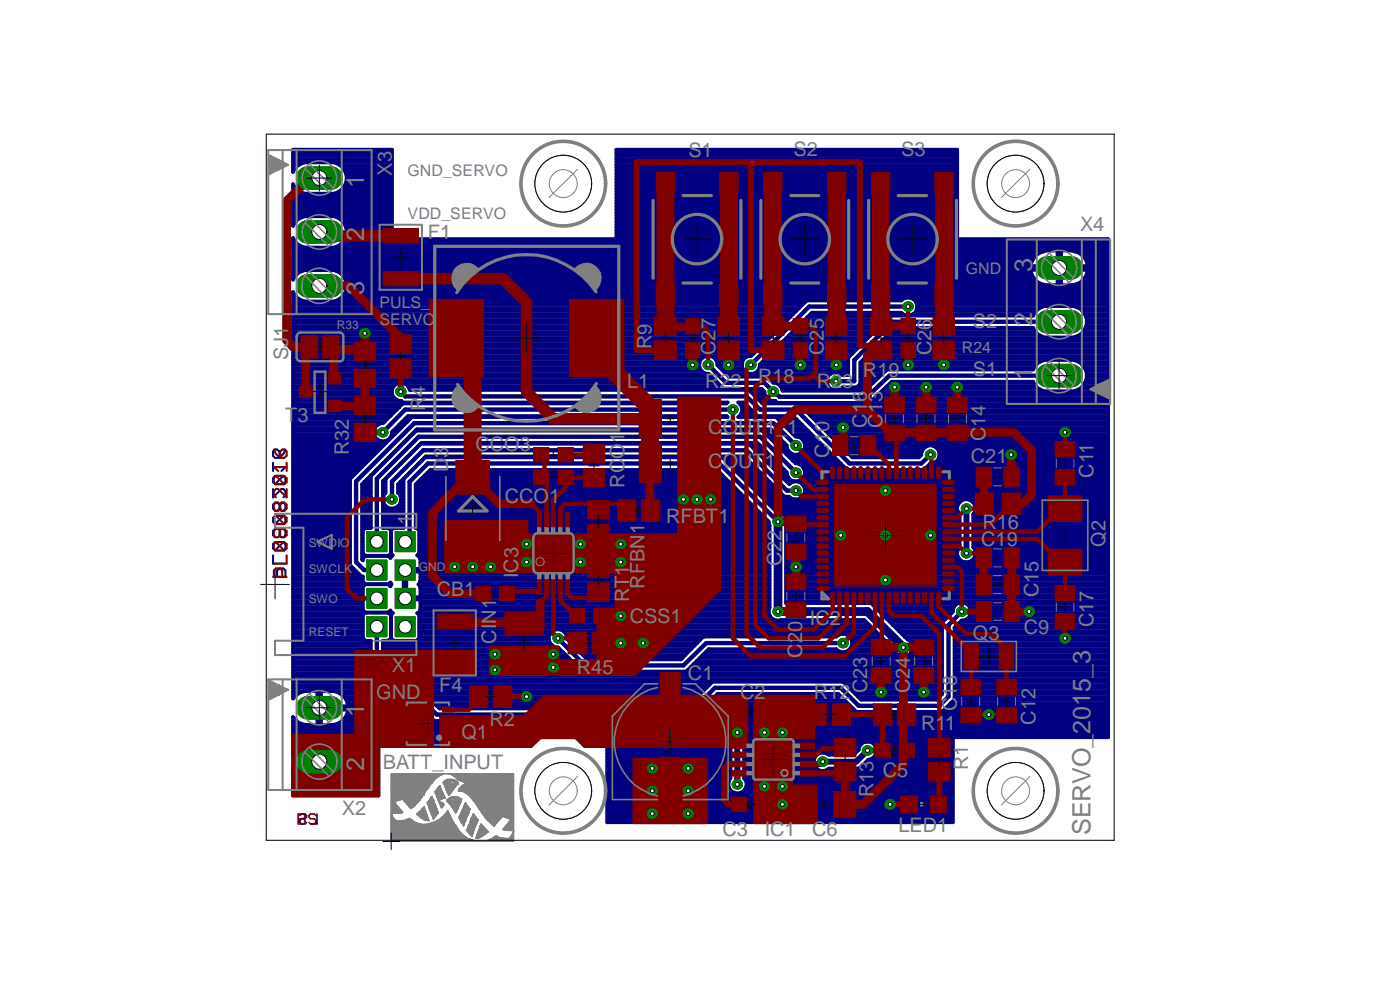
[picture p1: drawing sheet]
<svg xmlns="http://www.w3.org/2000/svg" width="297mm" height="210mm" viewBox="0 0 297 210" stroke-linecap="round" stroke-linejoin="round" font-family="sans-serif">
<defs><g id="words">
<g font-size="5.3" fill="#808080">
<text x="77.3" y="39.8" transform="rotate(-90 77.3 39.8)">1</text>
<text x="77.3" y="51.2" transform="rotate(-90 77.3 51.2)">2</text>
<text x="219" y="57.8" transform="rotate(-90 219 57.8)">3</text>
<text x="77.3" y="62.6" transform="rotate(-90 77.3 62.6)">3</text>
<text x="219" y="69.2" transform="rotate(-90 219 69.2)">2</text>
<text x="219" y="80.6" transform="rotate(-90 219 80.6)">1</text>
<text x="77.3" y="152.2" transform="rotate(-90 77.3 152.2)">1</text>
<text x="77.3" y="163.6" transform="rotate(-90 77.3 163.6)">2</text>
<text x="231.3" y="177.1" transform="rotate(-90 231.3 177.1)">SERVO_2015_3</text>
</g>
<g font-size="4.2" fill="#808080">
<text x="146" y="33.4">S1</text>
<text x="168.3" y="33.2">S2</text>
<text x="191.2" y="33.2">S3</text>
<text x="83.2" y="37.2" transform="rotate(-90 83.2 37.2)">X3</text>
<text x="90.8" y="50.6">F1</text>
<text x="229.1" y="48.9">X4</text>
<text x="206.4" y="69.5">S2</text>
<text x="61.1" y="76.4" transform="rotate(-90 61.1 76.4)">SJ1</text>
<text x="138.2" y="74" transform="rotate(-90 138.2 74)">R9</text>
<text x="151.8" y="75.3" transform="rotate(-90 151.8 75.3)">C27</text>
<text x="174.8" y="75.3" transform="rotate(-90 174.8 75.3)">C25</text>
<text x="197.6" y="75.4" transform="rotate(-90 197.6 75.4)">C26</text>
<text x="133" y="82.3">L1</text>
<text x="149.6" y="82.2">R22</text>
<text x="160.8" y="81.3">R18</text>
<text x="173.3" y="82.3">R23</text>
<text x="183.1" y="80">R19</text>
<text x="206.4" y="79.7">S1</text>
<text x="60.5" y="89.5">T3</text>
<text x="90.2" y="87.2" transform="rotate(-90 90.2 87.2)">R4</text>
<text x="100.9" y="95.7">CCO3</text>
<text x="150.3" y="92.1">COUT1_1</text>
<text x="183.9" y="90.7" transform="rotate(-90 183.9 90.7)">C16</text>
<text x="187.2" y="90.7" transform="rotate(-90 187.2 90.7)">C13</text>
<text x="209.1" y="93.6" transform="rotate(-90 209.1 93.6)">C14</text>
<text x="74" y="96.6" transform="rotate(-90 74 96.6)">R32</text>
<text x="95" y="100.1" transform="rotate(-90 95 100.1)">D3</text>
<text x="150.3" y="99.3">COUT1</text>
<text x="175.9" y="97.1" transform="rotate(-90 175.9 97.1)">C10</text>
<text x="206" y="98.1">C21</text>
<text x="231.9" y="101.3" transform="rotate(-90 231.9 101.3)">C11</text>
<text x="107.1" y="106.6">CCO1</text>
<text x="132.5" y="103.5" transform="rotate(-90 132.5 103.5)">RCO1</text>
<text x="87.4" y="111.4" transform="rotate(-90 87.4 111.4)">1</text>
<text x="141.3" y="111">RFBT1</text>
<text x="208.4" y="112.3">R16</text>
<text x="208.2" y="115.8">C19</text>
<text x="234.5" y="116" transform="rotate(-90 234.5 116)">Q2</text>
<text x="109.9" y="122.7" transform="rotate(-90 109.9 122.7)">IC3</text>
<text x="136.7" y="124.9" transform="rotate(-90 136.7 124.9)">RFBN1</text>
<text x="165.8" y="120.1" transform="rotate(-90 165.8 120.1)">C22</text>
<text x="92.7" y="126.4">CB1</text>
<text x="133.5" y="127.8" transform="rotate(-90 133.5 127.8)">RT1</text>
<text x="220.3" y="126.7" transform="rotate(-90 220.3 126.7)">C15</text>
<text x="105.2" y="136.5" transform="rotate(-90 105.2 136.5)">CIN1</text>
<text x="133.6" y="132.1">CSS1</text>
<text x="171.8" y="132.5">IC2</text>
<text x="206.4" y="135.7">Q3</text>
<text x="217.2" y="134.4">C9</text>
<text x="231.9" y="133.1" transform="rotate(-90 231.9 133.1)">C17</text>
<text x="83.1" y="142.6">X1</text>
<text x="122.4" y="143">R45</text>
<text x="170.2" y="139.5" transform="rotate(-90 170.2 139.5)">C20</text>
<text x="79.8" y="148.3">GND</text>
<text x="93.1" y="146.7">F4</text>
<text x="146" y="144.3">C1</text>
<text x="157" y="148.4">C2</text>
<text x="172.7" y="148.4">R12</text>
<text x="184" y="147" transform="rotate(-90 184 147)">C23</text>
<text x="193" y="147" transform="rotate(-90 193 147)">C24</text>
<text x="103.8" y="153.9">R2</text>
<text x="195.4" y="154.9">R11</text>
<text x="203" y="150.8" transform="rotate(-90 203 150.8)">C18</text>
<text x="219.7" y="153.7" transform="rotate(-90 219.7 153.7)">C12</text>
<text x="97.9" y="156.7">Q1</text>
<text x="81.2" y="163">BATT_INPUT</text>
<text x="187.3" y="164.7">C5</text>
<text x="205.4" y="163.3" transform="rotate(-90 205.4 163.3)">R1</text>
<text x="72.5" y="173">X2</text>
<text x="185.3" y="169.1" transform="rotate(-90 185.3 169.1)">R13</text>
<text x="153.3" y="177.3">C3</text>
<text x="162.2" y="177.4">IC1</text>
<text x="172.3" y="177.3">C6</text>
<text x="190.6" y="176.5">LED1</text>
</g>
<g font-size="3.4" fill="#808080">
<text x="86.5" y="37.4">GND_SERVO</text>
<text x="86.5" y="46.4">VDD_SERVO</text>
<text x="204.9" y="58.1">GND</text>
<text x="80.5" y="65.2">PULS_</text>
<text x="80.5" y="68.9">SERVO</text>
<text x="204.1" y="74.9">R24</text>
</g>
<g font-size="2.5" fill="#808080">
<text x="71.4" y="69.8">R33</text>
<text x="65.5" y="115.9">SWDIO</text>
<text x="65.5" y="121.6">SWCLK</text>
<text x="88.9" y="121.2">GND</text>
<text x="65.5" y="127.8">SWO</text>
<text x="65.5" y="135">RESET</text>
</g>
</g></defs>
<path d="M63.6 173l.3-.3h.8l.3 .3v.3l-.3 .4h-.8l-.3 .3v.4l.3 .4h.8l.3-.4M67.2 172.7v2.1h-1.3" fill="none" stroke="#000080" stroke-width=".34"/>
<g fill="none" stroke="#000080" stroke-width=".42">
<path d="M57.9 95.8l.4-.5h.5l.5 .5v1.3h-1l-.4-.4zM57.9 98.1v1.8M57.9 99.1h2.7l-.9 .8M60.6 95.3l-.5 1-.8 .8M57.9 103.7v1.8l1.8-1.8h.4l.5 .5v.9l-.5 .4M57.9 117.8v1.8h2.7M59.3 107l.4-.4h.4l.5 .4v.9l-.5 .5h-.4l-.4-.5M59.3 112.2v1.4l.4 .4h.4l.5-.4v-1l-.5-.4h-1.8l-.4 .4v1l.4 .4M59.3 107l-.5-.4h-.5l-.4 .4v.9l.4 .5h.5l.5-.5M59.3 107v.9M60.1 100.9l.5 .5v.9l-.5 .4h-1.8M60.1 109.4l.5 .4v.9l-.5 .5h-1.8"/>
<path d="M60.1 115l.5 .4v.9l-.5 .5h-1.8M60.1 100.9h-1.8l-.4 .5v.9l.4 .4M60.1 109.4h-1.8l-.4 .4v.9l.4 .5M60.1 115h-1.8l-.4 .4v.9l.4 .5M60.1 115l-1.8 1.8M60.1 109.4l-1.8 1.8M60.1 100.9l-1.8 1.8M57.9 122.4h2.7v-1.4l-.5-.4h-.8l-.5 .4v1.4"/>
</g>
<g fill="none" stroke="#000080" stroke-width=".76">
<path d="M62.2 40h.6M62.2 39.4h.1M62.2 36.2h.1M62.2 35.6h.6M62.2 35h1.3M62.2 34.3h21M62.2 33.7h21M62.2 33h21M62.2 32.4h21M72 35h11.2M72.7 40h10.5M72.7 35.6h10.5"/>
<path d="M73.2 39.4h10M73.2 36.2h10M73.4 38.7h9.8M73.4 36.8h9.8M73.5 38.1h9.7M73.5 37.4h9.7M130.8 40h72.3M130.8 39.4h72.3M130.8 38.7h72.3M130.8 38.1h72.3M130.8 37.4h72.3M130.8 36.8h72.3"/>
<path d="M130.8 36.2h72.3M130.8 35.6h72.3M130.8 35h72.3M130.8 34.3h72.3M130.8 33.7h72.3M130.8 33h72.3M130.8 32.4h72.3M62.2 56.5h172.9M62.2 59h.1M62.2 58.4h.6M62.2 57.7h1.3M62.2 57.2h162.1"/>
<path d="M62.2 55.9h156.5M62.2 55.2h156.8M62.2 54.6h157.2M62.2 53.9h157.8M62.2 53.3h159.2M62.2 52.7h172.9M62.2 52.1h1.3M62.2 51.4h.6M62.2 50.8h.1M62.2 47.6h.1M62.2 47h.6M62.2 46.3h1.3"/>
<path d="M62.2 45.7h21M62.2 45h21M62.2 44.5h21M62.2 43.8h21M62.2 43.2h21M62.2 42.5h21M62.2 41.9h21M62.2 41.2h21M62.2 40.6h1.3M71.9 57.7h146.8M72 52.1h163.1M72 46.3h11.2"/>
<path d="M72 40.6h11.2M72.7 58.4h146.3M72.7 51.4h162.4M72.7 47h10.5M73.2 59h146.1M73.2 50.8h161.9M73.2 47.6h10M73.4 59.7h146.5M73.4 50.1h9.8M73.4 48.3h9.8M73.5 49.5h9.7M73.5 48.9h9.7"/>
<path d="M130.8 50.1h72.3M130.8 49.5h72.3M130.8 48.9h72.3M130.8 48.3h72.3M130.8 47.6h72.3M130.8 47h72.3M130.8 46.3h72.3M130.8 45.7h72.3M130.8 45h72.3M130.8 44.5h72.3M130.8 43.8h72.3M130.8 43.2h72.3"/>
<path d="M130.8 42.5h72.3M130.8 41.9h72.3M130.8 41.2h72.3M130.8 40.6h72.3M221.4 53.3l.6-.1h2.3v7.3a5.6 5.6 0 0 1-3.9-.5 3.6 3.6 0 0 1-1.7-2.8h12.1a3.7 3.7 0 0 1-3.3 3.3h-2.4v-7.3h2.4l.6 .1M221.4 53.3l-.5 .2a3.4 3.4 0 0 0-2.2 3M224.3 59.7h.8M224.3 59h.8M224.3 58.4h.8M224.3 57.7h.8M224.3 55.9h.8M224.3 55.2h.8"/>
<path d="M224.3 54.6h.8M224.3 53.9h.8M224.3 53.3h.8M225.1 57.2h10M228.1 53.3a3.5 3.5 0 0 1 2.7 3.2M228.1 53.3h7M229.3 53.9h5.8M229.4 59.7h5.7M230 59h5.1M230 54.6h5.1M230.4 58.4h4.7M230.4 55.2h4.7"/>
<path d="M230.7 57.7h4.4M230.7 55.9h4.4M62.2 75.5h96.7M62.2 79.9h88.8M62.2 79.3h88.1M62.2 78.7h86.7M62.2 78.1h86.3M62.2 77.4h86.2M62.2 76.8h86.3M62.2 76.1h86.6M62.2 74.9h97.8M62.2 74.3h98.5"/>
<path d="M62.2 73.6h99M62.2 73h99.7M62.2 72.3h100.3M62.2 71.7h101M62.2 71h101.6M62.2 70.5h102.3M62.2 69.8h102.9M62.2 69.2h103.5M62.2 68.5h104.1M62.2 67.9h104.8M62.2 67.2h105.4M62.2 66.6h106.1"/>
<path d="M62.2 66h106.7M62.2 65.4h107.3M62.2 64.7h107.9M62.2 64.1h108.6M62.2 63.5h1.3M62.2 62.8h.6M62.2 62.2h.1M72 63.5h119.5M72.7 62.8h162.4M73.2 62.2h161.9M73.4 61.6h161.7M73.5 61h161.6"/>
<path d="M73.5 60.3h147.7M149.9 75.5a1.88 1.88 0 0 0-1.6 2.1 1.88 1.88 0 0 0 2 1.7l3.2 3.2M150.7 75.5a1.87 1.87 0 0 1 1.5 2l2.4 2.4h8.1l1.3 1.3h11.4M151.7 76.1h6.2M152.1 76.8h5.4M152.2 77.4h5.2M152.8 78.1h4.7M153.4 78.7h4.5M154 79.3h22.2M160.7 78.7h19.3M161.1 78.1h18.9M161.2 77.4h18.8"/>
<path d="M161.8 76.8h18.2M162.4 76.1h17.6M162.8 79.9h12.8M163 75.5h17.2M163.7 74.9h17.2M164.3 74.3h17.2M164.9 73.6h17.3M165.6 73h17.2M166.2 72.3h17.2M166.8 71.7h17.2M167.4 71h17.3M168.1 70.5h17.2"/>
<path d="M168.7 69.8h17.3M169.4 69.2h17.2M170 68.5h17.2M170.6 67.9h17.2M171.2 67.2h17.3M171.9 66.6h19.7M175.7 79.8a1.91 1.91 0 0 1 3-.2h1.3v-3.7l8.9-8.9h30.3l.2-.6 1-.9 1.1-.6h6.3a3.4 3.4 0 0 1 2.8 3.3 3.4 3.4 0 0 1-2.8 3.4h-6.3l-1.1-.6-1-.9-.2-.6h-29.3l-7.4 7.4v4.5l-.8 .7h-3a1.9 1.9 0 0 1-2.6 .3 1.9 1.9 0 0 1-.4-2.6zM178.4 79.3h1.6M182.5 79.9h4M182.5 79.3h4.7M182.5 78.7h5.3M182.5 78.1h36.8"/>
<path d="M182.5 77.4h37.3M182.7 76.8h37.8M183.3 76.1h51.8M183.9 75.5h51.2M184.5 74.9h50.6M185.2 74.3h49.9M185.8 73.6h49.3M186.5 73h48.6M187.1 72.3h48M187.8 71.7h47.3M188.2 78.4h.1M188.3 71h32.1"/>
<path d="M189 70.5h30.8M189.6 69.8h29.7M191.6 66.6l.6 .3h.8l.7-.3M193.7 66.6h25.6M193.8 63.5h41.3M194.3 66h25.5M194.3 64.1h40.8M194.5 64.7v.7M194.5 64.7a1.92 1.92 0 0 0-1.3-1.5 1.92 1.92 0 0 0-2 .6h-20l-11.8 11.7a1.9 1.9 0 0 0-2 1.9 1.9 1.9 0 0 0 1.9 1.9 1.9 1.9 0 0 0 1.9-2l11.1-11h18.9l.4 .3M194.5 65.4l-.2 .7-.6 .5M194.5 65.4h26M194.5 64.7h40.6"/>
<path d="M224.3 60.3h.8M228.2 60.3h6.9M228.9 76.8h6.2M228.9 65.4h6.2M229 71h6.1M229.6 77.4h5.5M229.6 66h5.5M229.7 70.5h5.4M230.1 78.1h5M230.1 69.8h5M230.1 66.6h5M230.4 78.7h4.7"/>
<path d="M230.4 69.2h4.7M230.4 67.2h4.7M230.5 79.9h4.6M230.5 79.3h4.6M230.5 68.5h4.6M230.5 67.9h4.6M62.2 88.2h20.7M62.2 97h16.6M62.2 96.4h17.2M62.2 92.6h17.4M62.2 85h22.9l.3 .4h69l-.3 .2h-68.7l-4.1 4.2a1.98 1.98 0 0 0-1.9 2.2M62.2 98.3h15.3"/>
<path d="M62.2 94.5h19.1M62.2 81.2h90.1M62.2 91.4h17.2M62.2 93.9h19.7M62.2 82.5h21M62.2 99.6h14M62.2 99h14.7M62.2 97.7h16M62.2 95.8h17.8M62.2 95.2h18.4M62.2 93.2h17.9M62.2 92h17.2"/>
<path d="M62.2 90.8h17.4M62.2 90.1h17.9M62.2 89.5h19.4M62.2 88.8h20M62.2 87.6h21.3M62.2 87h22M62.2 86.3h22.6M62.2 85.7h23.2M62.2 84.4h21.5M62.2 83.7h21M62.2 83.2h21M62.2 81.9h21.4"/>
<path d="M62.2 80.6h89.4M79.4 92a1.94 1.94 0 0 0 1.9 1.6 1.94 1.94 0 0 0 1.9-1.6M79.9 99.6h.1M80.5 99h.2M81.1 98.3h.2M81.8 97.7h.1M82.3 93.2h.3M82.4 97h.2M82.9 92.6h.3M83.1 96.4h.1M83.2 92v-.4l3.4-3.4h67.5l.3 .3h-67l-13.1 13.1v18.2l.6 .8M83.2 92h.6"/>
<path d="M83.3 91.4h1.1M83.7 99.6h.1M83.7 95.8h.1M84 90.8h1.1M84.3 99h.1M84.3 95.2h.1M84.6 90.1h1.1M84.7 81.2a1.94 1.94 0 0 0-1.6 1.9 1.94 1.94 0 0 0 1.6 1.9M84.7 86.4v.1M84.9 98.3h.2M84.9 94.5h.2M85.3 89.5h1.1"/>
<path d="M85.4 81.2l.7 .3 .5 .6 .4 .6M85.6 93.9h.1M85.6 97.7h.1M85.9 88.8h1.1M86.2 97h.2M86.2 93.2h.2M86.5 81.9h66.4M86.8 82.5h74.8l.6 .6a1.8 1.8 0 0 0 1.5 1.9M86.9 96.4h.1M86.9 92.6h.1M87 82.7h71.9l2.9 2.9h7.6l11.4 11.4h14.2l.5-.5a2.04 2.04 0 0 1 1.5-2M87 82.7v.1"/>
<path d="M87.5 99.6h.2M87.5 95.8h.2M87.5 92h.2M88.2 91.4h.1M88.2 99h.1M88.2 95.2h.1M88.8 98.3h.1M88.8 94.5h.1M89.4 97.7h.1M90 97h68.1M90.2 97l-4.6 4.6v10.4h-2.1l-.5 .5v4.9M153.2 97l11.8 11.8a1.82 1.82 0 0 1 1.8 2.6v16.5h18l7.6 7.7 .3 .1"/>
<path d="M153.9 97.7h4.9M154.5 98.3h4.9M155.1 99h5M155.7 99.6h5M156.9 88.2h11.4l11.4 11.5h16.4l1.2-1.4h37.8M156.9 85.7h1.2M157.3 87.6h2.8M157.3 86.3h1.5M157.4 87h2M159.2 94.5h2.1M159.2 83.2h3M159.9 95.2h2"/>
<path d="M159.9 83.7h2.4M160.5 95.8h2.1M160.5 84.4h2.2M160.7 88.2l-2.8-2.8h-1.3a1.83 1.83 0 0 1 0 3.1h8l4.2 4.1h3.9M161.2 96.4h2M161.2 85h3.3M161.8 97h2.1M161.8 91.4l7 6.9h9.6M162.4 97.7h2.1M162.4 92h2.1M163 92.6h2.1M163 98.3h2.1"/>
<path d="M163.4 80.6h12M163.7 99h2M163.7 93.2h2M163.9 91.4h-75.6l-9.6 9.6v11h-1.2l-.5 .5v4.9M164.3 93.9h2.1M164.3 99.6h2.1M164.4 85l.1 .1a.79 .79 0 0 0 1 .3h19M164.5 81.2a2.11 2.11 0 0 1 1.5 1.7h17.4l4.9-4.6 30.9 .1 .2-.6 1-.9 1.1-.5h6.3a3.4 3.4 0 0 1 2.8 3.3 3.4 3.4 0 0 1-2.8 3.3h-6.3l-1.1-.5-1-1-.2-.5h-30l-4.4 4.1-.4 .3 .1 .1M165 94.5h1.9M165 88.8h4M165.5 81.9h10.2M165.6 95.2h1.4"/>
<path d="M165.6 89.5h3.9M165.9 82.5h10.4M166.2 95.8h1.2M166.2 90.1h4M166.8 96.4h9.7M166.8 90.8h4M166.9 94.5l-3.4-3.5h-75.1l-11.6 11.7v16l.2 .2v-.4l.5-.5h4.9l.4 .4 .5-.6-.3-.4M166.9 94.5a2.04 2.04 0 0 0 1.5 1.9M167.5 97h9.7M167.5 91.4h4M168.1 97.7h9.7M168.1 92h4"/>
<path d="M169.2 92.6a1.94 1.94 0 0 1 1.6 1.9 1.94 1.94 0 0 1-1.6 1.9M169.2 98.3a1.94 1.94 0 0 1 1.6 1.9 1.94 1.94 0 0 1-1.6 1.9 1.94 1.94 0 0 1 1.6 1.9 1.94 1.94 0 0 1-1.6 1.9M169.4 85.7h65.7M170.1 86.3h65M170.2 99h8.8M170.2 95.8h5.7M170.2 93.2h3.2M170.6 93.9h3.3M170.6 99.6h9.1M170.6 95.2h4.6M170.6 87h64.5M170.7 94.5h3.9"/>
<path d="M171.3 87.6h63.8M171.9 88.2h63.2M172.6 88.8h62.5M173.2 89.5h61.9M173.9 90.1h61.2M174.5 90.8h60.6M175.1 91.4h60M175.7 92h59.4M176.4 92.6h58.7M177 93.2h58.1M177.7 93.9h57.4M178.3 94.5h56.8"/>
<path d="M178.4 82.5h5.4M178.9 95.2h17.1M179.5 95.8h16.1M180.2 96.4h15.3M182.1 81.9h2.3M182.5 81.2h2.6M182.5 80.6h3.3M184.9 85h50.2M185.6 84.4h49.5M186.2 83.7h48.9M186.9 83.2h48.2M187.6 82.5h32.8"/>
<path d="M188.3 81.9h31.5M188.9 81.2h30.4M196.1 99.6h39M196.6 99h38.5M197.7 94.5a1.94 1.94 0 0 1 1.6 1.9 1.94 1.94 0 0 1-1.6 1.9M198.8 97.7h36.3M198.8 95.2h36.3M199.2 97h35.9M199.2 95.8h35.9M199.3 96.4h35.8M229 82.5h6.1M229.7 81.9h5.4"/>
<path d="M230.1 81.2h5M230.4 80.6h4.7M62.2 102.1h12.1M62.2 105.3h12.1M62.2 105.9h12.1M62.2 107.9h12.1M62.2 119.9h12.2M62.2 119.3h12.1M62.2 118.6h12.1M62.2 118h12.1M62.2 117.4h12.1M62.2 116.8h12.1"/>
<path d="M62.2 116.1h12.1M62.2 115.5h12.1M62.2 114.8h12.1M62.2 114.2h12.1M62.2 113.6h12.1M62.2 113h12.1M62.2 112.3h12.1M62.2 111.7h12.1M62.2 111h12.1M62.2 110.4h12.1M62.2 109.7h12.1M62.2 109.1h12.1"/>
<path d="M62.2 108.5h12.1M62.2 107.2h12.1M62.2 106.6h12.1M62.2 104.7h12.1M62.2 104.1h12.1M62.2 103.4h12.1M62.2 102.8h12.1M62.2 101.5h12.2M62.2 100.9h12.7M62.2 100.3h13.4M76.8 105.3h1.9M76.8 105.9h1.9"/>
<path d="M76.8 107.9h1.9M76.8 118.6h.2M76.8 118h.7M76.8 117.4h.2M76.8 116.8h.2M76.8 116.1h.2M76.8 115.5h.2M76.8 114.8h.2M76.8 114.2h.2M76.8 113.6h.2M76.8 113h.2M76.8 112.3h.4"/>
<path d="M76.8 111.7h1.9M76.8 111h1.9M76.8 110.4h1.9M76.8 109.7h1.9M76.8 109.1h1.9M76.8 108.5h1.9M76.8 107.2h1.9M76.8 106.6h1.9M76.8 104.7h1.9M76.8 104.1h1.9M76.8 103.4h1.9M76.8 102.8h1.9"/>
<path d="M77 117.4l.5 .5h4.9l.5-.5M77.3 102.1h1.4M78 101.5h.7M78.6 100.9h.2M79.3 100.3h.1M81.2 105.6l.6-1v-3l7.5-7.4h69.6l8.5 8.5 1-.6a2.04 2.04 0 0 1-1.5-1.9l-6.2-6.3h-71.3l-8.2 8.1v10h1.2l.5 .5v4.9M81.2 102.1h.6M81.2 105.3h.2M81.2 105.9h.1M81.2 106.4l.4 .6 .5 .5 .6 .4M81.2 107.9h4.4M81.2 111.7h4.4"/>
<path d="M81.2 111h4.4M81.2 110.4h4.4M81.2 109.7h4.4M81.2 109.1h4.4M81.2 108.5h4.4M81.2 107.2h.5M81.2 106.6h.2M81.2 104.7h.5M81.2 104.1h.6M81.2 103.4h.6M81.2 102.8h.6M81.8 101.5h.1"/>
<path d="M82.4 118h.7M82.4 100.9h.2M82.7 112.3h.5M82.9 117.4h.1M82.9 116.8h.1M82.9 116.1h.1M82.9 115.5h.1M82.9 114.8h.1M82.9 114.2h.1M82.9 113.6h.1M82.9 113h.1M83.1 100.3h.1"/>
<path d="M84.4 104.1h1.2M84.4 103.4h1.2M84.4 102.8h1.2M84.5 107.2h1.1M84.6 104.7h1M84.9 102.1h.7M84.9 105.3h.7M84.9 106.6h.7M85 105.9h.6M85.6 101.5h.1M86.2 100.9h.2M86.9 100.3h.1"/>
<path d="M88.2 105.3h69.6M88.2 105.9h70.3M88.2 107.9h72.1M88.2 111.7h75.1M88.2 111h74.9M88.2 110.4h74.7M88.2 109.7h74.1M88.2 109.1h73.4M88.2 108.5h72.8M88.2 107.2h71.5M88.2 106.6h70.8M88.2 104.7h69"/>
<path d="M88.2 104.1h68.3M88.2 103.4h67.7M88.2 102.8h67M88.7 112.3h74.6M88.8 102.1h65.8M88.8 118h74.5M88.9 117.4l-.4 .4 .5 .3 .2 .6v2h-3v6.5h3v2l-.2 .5-.5 .4 .4 .4v4.9l-.5 .5h-4.9l-.5-.5v-4.9l.3-.4M88.9 117.4v-4.9l-.5-.5h-.2v-9.3l3.1-3h60.8l11 11 .2 .7v17.6l-.2 .4M88.9 117.4h74.4M88.9 116.8h74.4M88.9 116.1h74.4M88.9 115.5h74.4"/>
<path d="M88.9 114.8h74.4M88.9 114.2h74.4M88.9 113.6h74.4M88.9 113h74.4M89.2 119.9h74.1M89.2 119.3h74.1M89.2 118.6h74.1M89.4 101.5h64.6M90 100.9h63.4M90.7 100.3h62M156.4 100.3h4.9M157 100.9h4.9"/>
<path d="M157.7 101.5h4.9M158.3 102.1h4.9M159 102.8h4.9M159.6 103.4h4.9M160.2 104.1h4.9M160.8 104.7h4.9M161.5 105.3h5.9l.4 .4 .6 .2M162.1 105.9h73M162.8 106.6h40.8M163.4 107.2h39.8M164 107.9h39.1M164.6 108.5h38.7"/>
<path d="M165 100.3h1.9M165.6 100.9h1.4M166.2 109.1h37.4M166.2 101.5h1.2M166.4 105.3l-8.5-8.5h-67.5l-6 5.9v1.9a1.92 1.92 0 0 1 .6 1.9 1.92 1.92 0 0 1-1.5 1.4M166.7 109.7h36.9M166.8 119.9h68.3M166.8 119.3h68.3M166.8 118.6h36.8M166.8 118h36.5M166.8 117.4h36.3M166.8 116.8h36.4"/>
<path d="M166.8 116.1h36.8M166.8 115.5h36.8M166.8 114.8h36.8M166.8 114.2h36.8M166.8 113.6h36.8M166.8 113h36.8M166.8 112.3h36.8M166.8 111.7h36.8M166.8 102.1h68.3M166.9 111h36.7M166.9 110.4h36.7M170.2 105.3h64.9"/>
<path d="M170.2 102.8h64.9M170.2 101.5h64.9M170.6 104.7h64.5M170.6 103.4h64.5M170.6 100.9h64.5M170.7 104.1h64.4M170.7 100.3h64.4M203.6 116.1a1.92 1.92 0 0 0 .1 2.6 1.92 1.92 0 0 0 2.7 0 1.92 1.92 0 0 0 .1-2.6M204.6 105.9a1.86 1.86 0 0 0-1 3.2v7M205.4 105.9a1.92 1.92 0 0 1 1.1 3.2v7M206.4 118.6h28.7M206.4 106.6h28.7"/>
<path d="M206.5 116.1h28.6M206.5 115.5h28.6M206.5 114.8h28.6M206.5 114.2h28.6M206.5 113.6h28.6M206.5 113h28.6M206.5 112.3h28.6M206.5 111.7h28.6M206.5 111h28.6M206.5 110.4h28.6M206.5 109.7h28.6M206.5 109.1h28.6"/>
<path d="M206.8 118h28.3M206.8 116.8h28.3M206.8 108.5h28.3M206.8 107.2h28.3M206.9 107.9h28.2M206.9 117.4h28.2M62.2 137.7h16.5M62.2 138.3h16.5M62.2 134.5h14.8M62.2 139.5h16.6M62.2 139h16.5M62.2 137h16.5"/>
<path d="M62.2 136.4h16.5M62.2 135.7h15.2M62.2 135.1h14.8M62.2 133.9h14.8M62.2 133.2h14.8M62.2 132.6h14.8M62.2 131.9h14.8M62.2 131.3h14.8M62.2 130.7h14.8M62.2 130.1h15.2M62.2 129.4h14.9M62.2 128.8h14.8"/>
<path d="M62.2 128.1h14.8M62.2 127.5h14.8M62.2 126.8h14.8M62.2 126.3h14.8M62.2 125.6h14.8M62.2 125h14.8M62.2 124.3h15M62.2 123.7h15.1M62.2 123h14.8M62.2 122.4h14.8M62.2 121.8h14M62.2 121.2h13.4"/>
<path d="M62.2 120.6h12.7M74.9 120.6l1.7 1.7h.4v1.1l.5 .5h4.9l.4-.4 .1 .2M81.2 137.7h37.5M81.2 138.3h38.2M81.2 137h36.1M81.2 136.4h35.5M81.8 139h38.2M82.4 139.5h38.3M82.5 135.7h.9M82.5 130.1h.8M82.6 123.7h.3M82.7 124.3h.1"/>
<path d="M82.9 123.7l.2 .3-.3 .4-.4-.4h-4.9l-.5 .5v4.9l.5 .5h4.9l.4-.4 .5 .6M82.9 134.5h.1M82.9 135.1h.1M82.9 133.9h.1M82.9 133.2h.1M82.9 132.6h.1M82.9 131.9h.1M82.9 131.3h.1M82.9 130.7h.1M85.6 121.3h3.6v1.9l-.4 .8 .2 .1 .2 .5v2.1h-3.6zM85.6 126.3h.6M85.6 125.6h.6"/>
<path d="M85.6 125h.6M85.6 124.3h.6M85.6 123.7h.6M85.6 123h.6M85.6 122.4h.6M85.6 121.8h.6M86.2 126.8h77.1M86.2 121.2h77.1M88.5 135.7h27.9M88.6 130.1h74.5M88.9 134.5h27.8M88.9 135.1h27.5"/>
<path d="M88.9 133.9h28.4M88.9 133.2h96.1M88.9 132.6h95.5M88.9 131.9h94.9M88.9 131.3h75.1M88.9 130.7h74.5M89 123.7h74.3M89.1 124.3h74.2M89.2 129.4h73.9M89.2 128.8h74.1M89.2 128.1h74.1M89.2 127.5h74.1"/>
<path d="M89.2 126.3h74.1M89.2 125.6h74.1M89.2 125h74.1M89.2 123h74.1M89.2 122.4h74.1M89.2 121.8h74.1M89.2 120.6h74.1M117.3 137l.7 .3h.4l5.2 5.1h22l4.7-4.7h27.1l.4 .3 .6 .3M119.5 133.9h66.2M120 134.5h66.3M120.3 135.1h28.9M120.5 135.7h28"/>
<path d="M121.2 136.4h26.7M121.8 137h25.5M122.5 137.7h24.2M123.1 138.3h22.9M123.7 139h21.7M124.3 139.5h20.5M148.5 139.5h51.4M149.1 139h41.4M149.7 138.3h40.3M163.1 129.4v.7M163.1 130.1l.3 .7 .6 .5M164 131.3l.6 .3 18.7-.1 6.7 6.5a1.82 1.82 0 0 0 2.7 1"/>
<path d="M166.8 127.5h68.3M166.8 126.8h68.3M166.8 126.3h68.3M166.8 125.6h68.3M166.8 125h68.3M166.8 124.3h68.3M166.8 123.7h68.3M166.8 123h68.3M166.8 122.4h68.3M166.8 121.8h68.3M166.8 121.2h68.3M166.8 120.6h68.3"/>
<path d="M178.4 134.5l-1 .6h-28.2l-4.7 4.8h-19.9l-4.3-4.4a1.91 1.91 0 0 0-2.8-1.8 1.91 1.91 0 0 0-.2 3.3M179.2 134.5a1.94 1.94 0 0 1 1.6 1.9 1.94 1.94 0 0 1-1.6 1.9M180.2 137.7h9.3M180.2 135.1h6.8M180.6 137h8.3M180.6 135.7h7M180.7 136.4h7.6M185 128.1h17.9M185.6 128.8h16.8M185.8 129h.1M186.2 129.4h15.9M186.8 130.1h15.1"/>
<path d="M187.5 130.7h13.7M188.1 131.3h12.5M188.8 131.9h11.2M189.4 132.6h10.5M190 133.2h9.9M190.6 133.9h9.3M191.3 134.5h8.6M191.9 135.1h8M192.7 135.7l.6 .5 .3 .7v.8M192.7 139h7.2M192.7 135.7h7.2M193.3 138.3h6.6"/>
<path d="M193.3 136.4h6.6M193.6 137.7l-.3 .7-.6 .6M193.6 137.7h6.3M193.6 137h6.3M202.1 129.4v.4l-2.2 2.2v15.3l-1.1 1.1h-16.1l-3.8-3.8h-27.7l-5.8 5.7h-52.2l-12-11.9v-2.5h1.2l.5-.5v-4.9l-.5-.5h-4.9l-.5 .5v4.9l.5 .5h1.2v3.6l13.4 13.4h54.4l5.7-5.7h25.6l3.9 3.8h53.4M202.5 137.7h32.6M202.5 138.3h32.6M202.5 134.5h32.6M202.5 139.5h32.6M202.5 139h32.6M202.5 137h32.6M202.5 136.4h32.6"/>
<path d="M202.5 135.7h32.6M202.5 135.1h32.6M202.5 133.9h32.6M202.5 133.2h32.6M203 132.6h32.1M203.7 131.9h31.4M205.1 131.3l-1.1 .3-1.5 1.5v15.3l-2.6 2.6M205.1 128.1l.5 .5 .4 .8M205.1 128.1a1.97 1.97 0 0 0-3 1.3M205.1 131.3h30M205.1 128.1h30M205.7 130.7h29.4"/>
<path d="M205.7 128.8h29.4M206 130.1l-.4 .7-.5 .5M206 129.4v.7M206 130.1h29.1M206 129.4h29.1M62.2 146.6h23.6M62.2 147.2h1M62.2 144.6h21.6M62.2 157.3h51.4M62.2 153.5h1.7M62.2 159.9h.2M62.2 159.2h.7"/>
<path d="M62.2 158.6h1.6M62.2 157.9h50.8M62.2 156.7h52M62.2 156.1h92.4M62.2 155.4h92.4M62.2 154.8h92.4M62.2 154.1h92.9M62.2 152.8h.6M62.2 152.2h.1M62.2 147.8h.3M62.2 145.9h22.9M62.2 145.3h22.3"/>
<path d="M62.2 144h21M62.2 143.4h20.4M62.2 142.8h19.8M62.2 142.1h19.1M62.2 141.5h18.5M62.2 140.8h17.8M62.2 140.2h17.2M65 146.6a3.7 3.7 0 0 0-2.8 1.6v-86.3l.2 .6 .9 .9 1.3 .5h6.3a3.4 3.4 0 0 0 2.7-3.3 3.4 3.4 0 0 0-2.7-3.3h-6.3l-1.3 .5-.9 1-.2 .6v-8.9l.2 .6 .9 .9 1.3 .5h6.3a3.4 3.4 0 0 0 2.7-3.3 3.4 3.4 0 0 0-2.7-3.3h-6.3l-1.3 .5-.9 .9-.2 .6v-8.9l.2 .6 .9 1 1.3 .5h6.3a3.4 3.4 0 0 0 2.7-3.3 3.4 3.4 0 0 0-2.7-3.3h-6.3l-1.3 .5-.9 .9-.2 .6v-4.7h21v18.9h47.6v-18.9h72.3v18.9h32v105.7h-33v18h-73.3v-16.1h-4.7l-1.9-1.9h-7.6l-2 1.9h-32.3v10.5h-18.1v-6l.2 .6 .9 1 1.3 .5h6.3a3.4 3.4 0 0 0 2.7-3.3 3.4 3.4 0 0 0-2.7-3.3h-6.3l-1.3 .5-.9 .9-.2 .6v-8.2l.3 .4a3.3 3.3 0 0 0 2.5 1.3h2.3v-3.2h6.5v.4M67.3 146.6v3.2h6.5a3.5 3.5 0 0 0-3.3-3.2M67.3 147.2h.8M67.3 151h.8M67.3 148.4h.8"/>
<path d="M67.3 153.5h.8M67.3 152.8h.8M67.3 152.2h.8M67.3 151.6h.8M67.3 149.7h.8M67.3 149.1h.8M67.3 147.8h.8M68.1 146.6v7.2h2.4l1.1-.3M68.1 150.3h21.5M71.6 153.5h163.5M71.6 158.6h8.7M72.2 147.2h14.2"/>
<path d="M72.6 159.2h7.7M72.6 152.8h19.5M73 147.8h14.1M73.1 159.9h7.2M73.2 152.2h18.3M73.4 148.4h14.3M73.5 151.6h17.4M73.7 149.1h14.6M73.8 151a3.6 3.6 0 0 1-2.2 2.5M73.8 151h16.4M73.8 149.7h15.1M83.1 140.2h38.2"/>
<path d="M83.7 140.8h38.3M84.3 141.5h38.2M84.9 142.1h38.3M85.6 142.8h114.3M86.2 143.4h113.7M86.9 144h113M87.5 144.6h63.6M88.2 145.3h62.3M88.8 145.9h61M89.4 146.6h59.8M90 147.2h58.5M90.7 147.8h57.2"/>
<path d="M91.3 148.4h56.1M92 149.1h54.7M92.6 149.7h53.5M122.5 156.7h32.5M123.1 157.3h31.9M123.7 157.9h31.3M128.8 159.9h26.2M128.8 159.2h26.2M128.8 158.6h26.2M145.9 142.1h54M146.5 152.8h88.6M146.5 141.5h53.4"/>
<path d="M147.2 152.2h87.9M147.2 140.8h52.7M147.8 151.6h87.3M147.8 140.2h52.1M148.5 151h33.1M149.1 150.3h31.9M149.7 149.7h30.6M150.3 149.1h29.4M151 148.4h28M151.6 147.8h26.8M155 156.7v8.4a1.91 1.91 0 0 0 .1 2.7 1.91 1.91 0 0 0 2.6 0 1.91 1.91 0 0 0 .2-2.7v-8.4M156.1 153.5a1.92 1.92 0 0 0-1.1 3.2"/>
<path d="M156.8 153.5a1.86 1.86 0 0 1 1.1 3.2M157.9 157.3h44.2M157.9 159.9h15.9M157.9 159.2h24.1M157.9 158.6h24.3M157.9 157.9h24.8M157.9 156.7h44.2M157.9 154.1h77.2M158.2 156.1h76.9M158.3 154.8h76.8M158.4 155.4h76.7M175.3 159.9h6.1"/>
<path d="M178.9 144.6h21M179.5 145.3h20.4M180.2 145.9h19.7M180.8 146.6h19.1M181.5 147.2h18.4M182.1 147.8h17.3M183.7 157.3a1.78 1.78 0 0 0-1.5 1.8l-1.1 1h-5.3a1.91 1.91 0 0 0-2.6 .1 1.91 1.91 0 0 0 0 2.7 1.91 1.91 0 0 0 2.6 .1h6.4l2-1.9h17.9M184.4 157.3a1.94 1.94 0 0 1 1.6 1.9 1.94 1.94 0 0 1-1.6 1.9M185.5 157.9h16.6M185.8 159.9h16.3M185.9 158.6h16.2M186 159.2h16.1"/>
<path d="M200.5 150.3h34.6M201.1 149.7h34M201.7 149.1h33.4M202.4 148.4h32.7M202.5 146.6h32.6M202.5 147.2h32.6M202.5 144.6h32.6M202.5 147.8h32.6M202.5 145.9h32.6M202.5 145.3h32.6M202.5 144h32.6M202.5 143.4h32.6"/>
<path d="M202.5 142.8h32.6M202.5 142.1h32.6M202.5 141.5h32.6M202.5 140.8h32.6M202.5 140.2h32.6M62.2 163h.1M62.2 168.1h18.1M62.2 167.5h18.1M62.2 166.8h18.1M62.2 166.2h18.1M62.2 165.5h18.1M62.2 165h18.1"/>
<path d="M62.2 164.3h1.1M62.2 163.7h.5M72.2 164.3h8.1M72.8 163.7h7.5M73.2 163h7.1M73.3 160.5h7M73.4 162.4h6.9M73.5 161.1h6.8M73.5 161.7h6.8M128.8 168.8h73.3M128.8 163h26.2M128.8 161.1h26.2"/>
<path d="M128.8 173.8h73.3M128.8 173.2h73.3M128.8 172.6h73.3M128.8 171.9h73.3M128.8 171.3h73.3M128.8 170.6h73.3M128.8 170h73.3M128.8 169.4h73.3M128.8 168.1h26.9M128.8 167.5h26.1M128.8 166.8h25.8M128.8 166.2h25.8"/>
<path d="M128.8 165.5h25.9M128.8 165h26.2M128.8 164.3h26.2M128.8 163.7h26.2M128.8 162.4h26.2M128.8 161.7h26.2M128.8 160.5h26.2M157.2 168.1h44.9M157.9 163h15.4M157.9 161.1h14.8M157.9 165h44.2M157.9 164.3h44.2"/>
<path d="M157.9 163.7h44.2M157.9 162.4h14.9M157.9 161.7h14.8M157.9 160.5h15M158 167.5h44.1M158.2 165.5h43.9M158.3 166.8h43.8M158.4 166.2h43.7M182.3 163h19.8M182.9 162.4h19.2M183.6 161.7h18.5M185.5 160.5h16.6"/>
</g>
<path d="M209.4 53.6v3.2h15.3M205 107.9v9.5M156.4 155.4v11M184 159.2l-2.3 2.4h-7.2" fill="none" stroke="#000080" stroke-width="1.3"/>
<path d="M150.2 77.4l3.8 3.8h8.2l1.8 1.9 1.4 1.1h18.5l4.8-4.5h36M192.7 65h-21l-12.4 12.4M224.7 68.2h-35.3l-8.2 8.2v4.5h-3.9M85 83.1l1 1h72.4l2.8 2.8h7.7l11.3 11.4h15.3l1.9-1.9M155.5 86.9h-69.5l-4.8 4.8M168.9 94.5l-4.9-4.7h-76.1l-12.4 12.3v17.1l1.7 1.7h2.7M165.1 110.7l-12.5-12.4h-61.8l-3.9 3.9v11.9l-.9 .8M168.9 100.3l-7.7-7.7h-72.4l-8.9 8.9v13.4M168.9 104.1h-2l-8.5-8.6h-68.6l-6.6 6.6v3.8M118.4 135.4l5.7 5.8h20.9l4.8-4.8h29.1M204 129.7l-2.8 2.9v15.2l-1.9 1.9h-17.1l-3.8-3.8h-26.7l-5.7 5.7h-53.4l-12.7-12.7v-6" fill="none" stroke="#000080" stroke-width=".93"/>
<path d="M165.1 110.7v19h18.9l7.6 7.6" fill="none" stroke="#000080" stroke-width="1.9"/>
<path d="M83.8 112.8h4.3v4.2h-4.3z" fill-rule="evenodd" fill="#008000"/>
<path d="M83.8 112.8h4.3v4.2h-4.3z" fill="none" stroke="#008000" stroke-width=".21"/>
<circle cx="86" cy="114.9" r="1.36" fill="#fff"/>
<circle cx="86" cy="114.9" r="1.36" fill="none" stroke="#000" stroke-width=".21"/>
<path d="M77.8 112.8h4.3v4.2h-4.3z" fill-rule="evenodd" fill="#008000"/>
<path d="M77.8 112.8h4.3v4.2h-4.3z" fill="none" stroke="#008000" stroke-width=".21"/>
<circle cx="79.9" cy="114.9" r="1.36" fill="#fff"/>
<circle cx="79.9" cy="114.9" r="1.36" fill="none" stroke="#000" stroke-width=".21"/>
<path d="M83.8 118.8h4.3v4.2h-4.3z" fill-rule="evenodd" fill="#008000"/>
<path d="M83.8 118.8h4.3v4.2h-4.3z" fill="none" stroke="#008000" stroke-width=".21"/>
<circle cx="86" cy="120.9" r="1.36" fill="#fff"/>
<circle cx="86" cy="120.9" r="1.36" fill="none" stroke="#000" stroke-width=".21"/>
<path d="M77.8 118.8h4.3v4.2h-4.3z" fill-rule="evenodd" fill="#008000"/>
<path d="M77.8 118.8h4.3v4.2h-4.3z" fill="none" stroke="#008000" stroke-width=".21"/>
<circle cx="79.9" cy="120.9" r="1.36" fill="#fff"/>
<circle cx="79.9" cy="120.9" r="1.36" fill="none" stroke="#000" stroke-width=".21"/>
<path d="M83.8 124.8h4.3v4.2h-4.3z" fill-rule="evenodd" fill="#008000"/>
<path d="M83.8 124.8h4.3v4.2h-4.3z" fill="none" stroke="#008000" stroke-width=".21"/>
<circle cx="86" cy="126.9" r="1.36" fill="#fff"/>
<circle cx="86" cy="126.9" r="1.36" fill="none" stroke="#000" stroke-width=".21"/>
<path d="M77.8 124.8h4.3v4.2h-4.3z" fill-rule="evenodd" fill="#008000"/>
<path d="M77.8 124.8h4.3v4.2h-4.3z" fill="none" stroke="#008000" stroke-width=".21"/>
<circle cx="79.9" cy="126.9" r="1.36" fill="#fff"/>
<circle cx="79.9" cy="126.9" r="1.36" fill="none" stroke="#000" stroke-width=".21"/>
<path d="M83.8 130.8h4.3v4.3h-4.3z" fill-rule="evenodd" fill="#008000"/>
<path d="M83.8 130.8h4.3v4.3h-4.3z" fill="none" stroke="#008000" stroke-width=".21"/>
<circle cx="86" cy="132.9" r="1.36" fill="#fff"/>
<circle cx="86" cy="132.9" r="1.36" fill="none" stroke="#000" stroke-width=".21"/>
<path d="M77.8 130.8h4.3v4.3h-4.3z" fill-rule="evenodd" fill="#008000"/>
<path d="M77.8 130.8h4.3v4.3h-4.3z" fill="none" stroke="#008000" stroke-width=".21"/>
<circle cx="79.9" cy="132.9" r="1.36" fill="#fff"/>
<circle cx="79.9" cy="132.9" r="1.36" fill="none" stroke="#000" stroke-width=".21"/>
<path d="M65.3 150.1h4.9" fill="none" stroke="#008000" stroke-width="5"/>
<circle cx="67.8" cy="150.1" r="1.6" fill="#fff"/>
<circle cx="67.8" cy="150.1" r="1.6" fill="none" stroke="#000" stroke-width=".21"/>
<path d="M65.3 161.6h4.9" fill="none" stroke="#008000" stroke-width="5"/>
<circle cx="67.8" cy="161.6" r="1.6" fill="#fff"/>
<circle cx="67.8" cy="161.6" r="1.6" fill="none" stroke="#000" stroke-width=".21"/>
<path d="M65.3 49.2h4.9" fill="none" stroke="#008000" stroke-width="5"/>
<circle cx="67.8" cy="49.2" r="1.6" fill="#fff"/>
<circle cx="67.8" cy="49.2" r="1.6" fill="none" stroke="#000" stroke-width=".21"/>
<path d="M65.3 60.6h4.9" fill="none" stroke="#008000" stroke-width="5"/>
<circle cx="67.8" cy="60.6" r="1.6" fill="#fff"/>
<circle cx="67.8" cy="60.6" r="1.6" fill="none" stroke="#000" stroke-width=".21"/>
<path d="M65.3 37.8h4.9" fill="none" stroke="#008000" stroke-width="5"/>
<circle cx="67.8" cy="37.8" r="1.6" fill="#fff"/>
<circle cx="67.8" cy="37.8" r="1.6" fill="none" stroke="#000" stroke-width=".21"/>
<path d="M222.2 68.2h5" fill="none" stroke="#008000" stroke-width="5"/>
<circle cx="224.7" cy="68.3" r="1.6" fill="#fff"/>
<circle cx="224.7" cy="68.3" r="1.6" fill="none" stroke="#000" stroke-width=".21"/>
<path d="M222.2 56.8h5" fill="none" stroke="#008000" stroke-width="5"/>
<circle cx="224.7" cy="56.8" r="1.6" fill="#fff"/>
<circle cx="224.7" cy="56.8" r="1.6" fill="none" stroke="#000" stroke-width=".21"/>
<path d="M222.2 79.7h5" fill="none" stroke="#008000" stroke-width="5"/>
<circle cx="224.7" cy="79.7" r="1.6" fill="#fff"/>
<circle cx="224.7" cy="79.7" r="1.6" fill="none" stroke="#000" stroke-width=".21"/>
<circle cx="188.9" cy="170.6" r="1.06" fill="#008000"/>
<circle cx="188.9" cy="170.6" r="1.06" fill="none" stroke="#008000" stroke-width=".21"/>
<circle cx="188.8" cy="170.6" r=".43" fill="#fff"/>
<circle cx="188.8" cy="170.6" r=".43" fill="none" stroke="#000" stroke-width=".21"/>
<circle cx="166" cy="170.6" r="1.06" fill="#008000"/>
<circle cx="166" cy="170.6" r="1.06" fill="none" stroke="#008000" stroke-width=".21"/>
<circle cx="166" cy="170.6" r=".43" fill="#fff"/>
<circle cx="166" cy="170.6" r=".43" fill="none" stroke="#000" stroke-width=".21"/>
<circle cx="146" cy="167.7" r="1.06" fill="#008000"/>
<circle cx="146" cy="167.7" r="1.06" fill="none" stroke="#008000" stroke-width=".21"/>
<circle cx="146" cy="167.7" r=".43" fill="#fff"/>
<circle cx="146" cy="167.7" r=".43" fill="none" stroke="#000" stroke-width=".21"/>
<circle cx="146" cy="172.6" r="1.06" fill="#008000"/>
<circle cx="146" cy="172.6" r="1.06" fill="none" stroke="#008000" stroke-width=".21"/>
<circle cx="146" cy="172.6" r=".43" fill="#fff"/>
<circle cx="146" cy="172.6" r=".43" fill="none" stroke="#000" stroke-width=".21"/>
<circle cx="138.4" cy="172.6" r="1.06" fill="#008000"/>
<circle cx="138.4" cy="172.6" r="1.06" fill="none" stroke="#008000" stroke-width=".21"/>
<circle cx="138.4" cy="172.6" r=".43" fill="#fff"/>
<circle cx="138.4" cy="172.6" r=".43" fill="none" stroke="#000" stroke-width=".21"/>
<circle cx="138.4" cy="167.7" r="1.06" fill="#008000"/>
<circle cx="138.4" cy="167.7" r="1.06" fill="none" stroke="#008000" stroke-width=".21"/>
<circle cx="138.4" cy="167.7" r=".43" fill="#fff"/>
<circle cx="138.4" cy="167.7" r=".43" fill="none" stroke="#000" stroke-width=".21"/>
<circle cx="162.2" cy="166.8" r="1.06" fill="#008000"/>
<circle cx="162.2" cy="166.8" r="1.06" fill="none" stroke="#008000" stroke-width=".21"/>
<circle cx="162.2" cy="166.8" r=".43" fill="#fff"/>
<circle cx="162.2" cy="166.8" r=".43" fill="none" stroke="#000" stroke-width=".21"/>
<circle cx="162.2" cy="155.4" r="1.06" fill="#008000"/>
<circle cx="162.2" cy="155.4" r="1.06" fill="none" stroke="#008000" stroke-width=".21"/>
<circle cx="162.2" cy="155.4" r=".43" fill="#fff"/>
<circle cx="162.2" cy="155.4" r=".43" fill="none" stroke="#000" stroke-width=".21"/>
<circle cx="166" cy="155.4" r="1.06" fill="#008000"/>
<circle cx="166" cy="155.4" r="1.06" fill="none" stroke="#008000" stroke-width=".21"/>
<circle cx="166" cy="155.4" r=".43" fill="#fff"/>
<circle cx="166" cy="155.4" r=".43" fill="none" stroke="#000" stroke-width=".21"/>
<circle cx="166" cy="166.8" r="1.06" fill="#008000"/>
<circle cx="166" cy="166.8" r="1.06" fill="none" stroke="#008000" stroke-width=".21"/>
<circle cx="166" cy="166.8" r=".43" fill="#fff"/>
<circle cx="166" cy="166.8" r=".43" fill="none" stroke="#000" stroke-width=".21"/>
<circle cx="138.4" cy="163" r="1.06" fill="#008000"/>
<circle cx="138.4" cy="163" r="1.06" fill="none" stroke="#008000" stroke-width=".21"/>
<circle cx="138.4" cy="163" r=".43" fill="#fff"/>
<circle cx="138.4" cy="163" r=".43" fill="none" stroke="#000" stroke-width=".21"/>
<circle cx="146" cy="163" r="1.06" fill="#008000"/>
<circle cx="146" cy="163" r="1.06" fill="none" stroke="#008000" stroke-width=".21"/>
<circle cx="146" cy="163" r=".43" fill="#fff"/>
<circle cx="146" cy="163" r=".43" fill="none" stroke="#000" stroke-width=".21"/>
<circle cx="111.7" cy="147.7" r="1.06" fill="#008000"/>
<circle cx="111.7" cy="147.7" r="1.06" fill="none" stroke="#008000" stroke-width=".21"/>
<circle cx="111.7" cy="147.8" r=".43" fill="#fff"/>
<circle cx="111.7" cy="147.8" r=".43" fill="none" stroke="#000" stroke-width=".21"/>
<circle cx="77.4" cy="70.7" r="1.06" fill="#008000"/>
<circle cx="77.4" cy="70.7" r="1.06" fill="none" stroke="#008000" stroke-width=".21"/>
<circle cx="77.4" cy="70.7" r=".43" fill="#fff"/>
<circle cx="77.4" cy="70.7" r=".43" fill="none" stroke="#000" stroke-width=".21"/>
<circle cx="147" cy="77.4" r="1.06" fill="#008000"/>
<circle cx="147" cy="77.4" r="1.06" fill="none" stroke="#008000" stroke-width=".21"/>
<circle cx="146.9" cy="77.4" r=".43" fill="#fff"/>
<circle cx="146.9" cy="77.4" r=".43" fill="none" stroke="#000" stroke-width=".21"/>
<circle cx="154.6" cy="77.4" r="1.06" fill="#008000"/>
<circle cx="154.6" cy="77.4" r="1.06" fill="none" stroke="#008000" stroke-width=".21"/>
<circle cx="154.5" cy="77.4" r=".43" fill="#fff"/>
<circle cx="154.5" cy="77.4" r=".43" fill="none" stroke="#000" stroke-width=".21"/>
<circle cx="169.8" cy="77.4" r="1.06" fill="#008000"/>
<circle cx="169.8" cy="77.4" r="1.06" fill="none" stroke="#008000" stroke-width=".21"/>
<circle cx="169.8" cy="77.4" r=".43" fill="#fff"/>
<circle cx="169.8" cy="77.4" r=".43" fill="none" stroke="#000" stroke-width=".21"/>
<circle cx="177.5" cy="77.4" r="1.06" fill="#008000"/>
<circle cx="177.5" cy="77.4" r="1.06" fill="none" stroke="#008000" stroke-width=".21"/>
<circle cx="177.4" cy="77.4" r=".43" fill="#fff"/>
<circle cx="177.4" cy="77.4" r=".43" fill="none" stroke="#000" stroke-width=".21"/>
<circle cx="192.7" cy="77.4" r="1.06" fill="#008000"/>
<circle cx="192.7" cy="77.4" r="1.06" fill="none" stroke="#008000" stroke-width=".21"/>
<circle cx="192.7" cy="77.4" r=".43" fill="#fff"/>
<circle cx="192.7" cy="77.4" r=".43" fill="none" stroke="#000" stroke-width=".21"/>
<circle cx="200.2" cy="77.4" r="1.06" fill="#008000"/>
<circle cx="200.2" cy="77.4" r="1.06" fill="none" stroke="#008000" stroke-width=".21"/>
<circle cx="200.2" cy="77.4" r=".43" fill="#fff"/>
<circle cx="200.2" cy="77.4" r=".43" fill="none" stroke="#000" stroke-width=".21"/>
<circle cx="111.7" cy="115.4" r="1.06" fill="#008000"/>
<circle cx="111.7" cy="115.4" r="1.06" fill="none" stroke="#008000" stroke-width=".21"/>
<circle cx="111.7" cy="115.4" r=".43" fill="#fff"/>
<circle cx="111.7" cy="115.4" r=".43" fill="none" stroke="#000" stroke-width=".21"/>
<circle cx="123.2" cy="115.4" r="1.06" fill="#008000"/>
<circle cx="123.2" cy="115.4" r="1.06" fill="none" stroke="#008000" stroke-width=".21"/>
<circle cx="123.1" cy="115.4" r=".43" fill="#fff"/>
<circle cx="123.1" cy="115.4" r=".43" fill="none" stroke="#000" stroke-width=".21"/>
<circle cx="123.2" cy="119.2" r="1.06" fill="#008000"/>
<circle cx="123.2" cy="119.2" r="1.06" fill="none" stroke="#008000" stroke-width=".21"/>
<circle cx="123.1" cy="119.2" r=".43" fill="#fff"/>
<circle cx="123.1" cy="119.2" r=".43" fill="none" stroke="#000" stroke-width=".21"/>
<circle cx="111.7" cy="119.2" r="1.06" fill="#008000"/>
<circle cx="111.7" cy="119.2" r="1.06" fill="none" stroke="#008000" stroke-width=".21"/>
<circle cx="111.7" cy="119.2" r=".43" fill="#fff"/>
<circle cx="111.7" cy="119.2" r=".43" fill="none" stroke="#000" stroke-width=".21"/>
<circle cx="96.5" cy="120.2" r="1.06" fill="#008000"/>
<circle cx="96.5" cy="120.2" r="1.06" fill="none" stroke="#008000" stroke-width=".21"/>
<circle cx="96.5" cy="120.2" r=".43" fill="#fff"/>
<circle cx="96.5" cy="120.2" r=".43" fill="none" stroke="#000" stroke-width=".21"/>
<circle cx="100.3" cy="120.2" r="1.06" fill="#008000"/>
<circle cx="100.3" cy="120.2" r="1.06" fill="none" stroke="#008000" stroke-width=".21"/>
<circle cx="100.3" cy="120.2" r=".43" fill="#fff"/>
<circle cx="100.3" cy="120.2" r=".43" fill="none" stroke="#000" stroke-width=".21"/>
<circle cx="104.1" cy="120.2" r="1.06" fill="#008000"/>
<circle cx="104.1" cy="120.2" r="1.06" fill="none" stroke="#008000" stroke-width=".21"/>
<circle cx="104.1" cy="120.2" r=".43" fill="#fff"/>
<circle cx="104.1" cy="120.2" r=".43" fill="none" stroke="#000" stroke-width=".21"/>
<circle cx="131.7" cy="136.4" r="1.06" fill="#008000"/>
<circle cx="131.7" cy="136.4" r="1.06" fill="none" stroke="#008000" stroke-width=".21"/>
<circle cx="131.7" cy="136.4" r=".43" fill="#fff"/>
<circle cx="131.7" cy="136.4" r=".43" fill="none" stroke="#000" stroke-width=".21"/>
<circle cx="131.7" cy="130.6" r="1.06" fill="#008000"/>
<circle cx="131.7" cy="130.6" r="1.06" fill="none" stroke="#008000" stroke-width=".21"/>
<circle cx="131.7" cy="130.7" r=".43" fill="#fff"/>
<circle cx="131.7" cy="130.7" r=".43" fill="none" stroke="#000" stroke-width=".21"/>
<circle cx="131.7" cy="115.4" r="1.06" fill="#008000"/>
<circle cx="131.7" cy="115.4" r="1.06" fill="none" stroke="#008000" stroke-width=".21"/>
<circle cx="131.7" cy="115.4" r=".43" fill="#fff"/>
<circle cx="131.7" cy="115.4" r=".43" fill="none" stroke="#000" stroke-width=".21"/>
<circle cx="131.7" cy="119.2" r="1.06" fill="#008000"/>
<circle cx="131.7" cy="119.2" r="1.06" fill="none" stroke="#008000" stroke-width=".21"/>
<circle cx="131.7" cy="119.2" r=".43" fill="#fff"/>
<circle cx="131.7" cy="119.2" r=".43" fill="none" stroke="#000" stroke-width=".21"/>
<circle cx="117.4" cy="141.6" r="1.06" fill="#008000"/>
<circle cx="117.4" cy="141.6" r="1.06" fill="none" stroke="#008000" stroke-width=".21"/>
<circle cx="117.4" cy="141.6" r=".43" fill="#fff"/>
<circle cx="117.4" cy="141.6" r=".43" fill="none" stroke="#000" stroke-width=".21"/>
<circle cx="136.5" cy="136.4" r="1.06" fill="#008000"/>
<circle cx="136.5" cy="136.4" r="1.06" fill="none" stroke="#008000" stroke-width=".21"/>
<circle cx="136.4" cy="136.4" r=".43" fill="#fff"/>
<circle cx="136.4" cy="136.4" r=".43" fill="none" stroke="#000" stroke-width=".21"/>
<circle cx="105.1" cy="138.8" r="1.06" fill="#008000"/>
<circle cx="105.1" cy="138.8" r="1.06" fill="none" stroke="#008000" stroke-width=".21"/>
<circle cx="105" cy="138.8" r=".43" fill="#fff"/>
<circle cx="105" cy="138.8" r=".43" fill="none" stroke="#000" stroke-width=".21"/>
<circle cx="105.1" cy="142.1" r="1.06" fill="#008000"/>
<circle cx="105.1" cy="142.1" r="1.06" fill="none" stroke="#008000" stroke-width=".21"/>
<circle cx="105" cy="142.1" r=".43" fill="#fff"/>
<circle cx="105" cy="142.1" r=".43" fill="none" stroke="#000" stroke-width=".21"/>
<circle cx="117.4" cy="138.8" r="1.06" fill="#008000"/>
<circle cx="117.4" cy="138.8" r="1.06" fill="none" stroke="#008000" stroke-width=".21"/>
<circle cx="117.4" cy="138.8" r=".43" fill="#fff"/>
<circle cx="117.4" cy="138.8" r=".43" fill="none" stroke="#000" stroke-width=".21"/>
<circle cx="145" cy="105.9" r="1.06" fill="#008000"/>
<circle cx="145" cy="105.9" r="1.06" fill="none" stroke="#008000" stroke-width=".21"/>
<circle cx="145" cy="105.9" r=".43" fill="#fff"/>
<circle cx="145" cy="105.9" r=".43" fill="none" stroke="#000" stroke-width=".21"/>
<circle cx="147.9" cy="105.9" r="1.06" fill="#008000"/>
<circle cx="147.9" cy="105.9" r="1.06" fill="none" stroke="#008000" stroke-width=".21"/>
<circle cx="147.9" cy="105.9" r=".43" fill="#fff"/>
<circle cx="147.9" cy="105.9" r=".43" fill="none" stroke="#000" stroke-width=".21"/>
<circle cx="150.8" cy="105.9" r="1.06" fill="#008000"/>
<circle cx="150.8" cy="105.9" r="1.06" fill="none" stroke="#008000" stroke-width=".21"/>
<circle cx="150.7" cy="105.9" r=".43" fill="#fff"/>
<circle cx="150.7" cy="105.9" r=".43" fill="none" stroke="#000" stroke-width=".21"/>
<circle cx="168.9" cy="120.2" r="1.06" fill="#008000"/>
<circle cx="168.9" cy="120.2" r="1.06" fill="none" stroke="#008000" stroke-width=".21"/>
<circle cx="168.9" cy="120.2" r=".43" fill="#fff"/>
<circle cx="168.9" cy="120.2" r=".43" fill="none" stroke="#000" stroke-width=".21"/>
<circle cx="178.9" cy="90.7" r="1.06" fill="#008000"/>
<circle cx="178.9" cy="90.7" r="1.06" fill="none" stroke="#008000" stroke-width=".21"/>
<circle cx="178.9" cy="90.7" r=".43" fill="#fff"/>
<circle cx="178.9" cy="90.7" r=".43" fill="none" stroke="#000" stroke-width=".21"/>
<circle cx="189.8" cy="82.1" r="1.06" fill="#008000"/>
<circle cx="189.8" cy="82.1" r="1.06" fill="none" stroke="#008000" stroke-width=".21"/>
<circle cx="189.8" cy="82.1" r=".43" fill="#fff"/>
<circle cx="189.8" cy="82.1" r=".43" fill="none" stroke="#000" stroke-width=".21"/>
<circle cx="196.5" cy="82.1" r="1.06" fill="#008000"/>
<circle cx="196.5" cy="82.1" r="1.06" fill="none" stroke="#008000" stroke-width=".21"/>
<circle cx="196.5" cy="82.1" r=".43" fill="#fff"/>
<circle cx="196.5" cy="82.1" r=".43" fill="none" stroke="#000" stroke-width=".21"/>
<circle cx="203.1" cy="82.1" r="1.06" fill="#008000"/>
<circle cx="203.1" cy="82.1" r="1.06" fill="none" stroke="#008000" stroke-width=".21"/>
<circle cx="203.1" cy="82.1" r=".43" fill="#fff"/>
<circle cx="203.1" cy="82.1" r=".43" fill="none" stroke="#000" stroke-width=".21"/>
<circle cx="187.9" cy="113.5" r="1.06" fill="#008000"/>
<circle cx="187.9" cy="113.5" r="1.06" fill="none" stroke="#008000" stroke-width=".21"/>
<circle cx="187.8" cy="113.6" r=".43" fill="#fff"/>
<circle cx="187.8" cy="113.6" r=".43" fill="none" stroke="#000" stroke-width=".21"/>
<circle cx="178.4" cy="113.5" r="1.06" fill="#008000"/>
<circle cx="178.4" cy="113.5" r="1.06" fill="none" stroke="#008000" stroke-width=".21"/>
<circle cx="178.3" cy="113.6" r=".43" fill="#fff"/>
<circle cx="178.3" cy="113.6" r=".43" fill="none" stroke="#000" stroke-width=".21"/>
<circle cx="187.9" cy="123" r="1.06" fill="#008000"/>
<circle cx="187.9" cy="123" r="1.06" fill="none" stroke="#008000" stroke-width=".21"/>
<circle cx="187.8" cy="123" r=".43" fill="#fff"/>
<circle cx="187.8" cy="123" r=".43" fill="none" stroke="#000" stroke-width=".21"/>
<circle cx="197.4" cy="113.5" r="1.06" fill="#008000"/>
<circle cx="197.4" cy="113.5" r="1.06" fill="none" stroke="#008000" stroke-width=".21"/>
<circle cx="197.4" cy="113.6" r=".43" fill="#fff"/>
<circle cx="197.4" cy="113.6" r=".43" fill="none" stroke="#000" stroke-width=".21"/>
<circle cx="187.9" cy="104" r="1.06" fill="#008000"/>
<circle cx="187.9" cy="104" r="1.06" fill="none" stroke="#008000" stroke-width=".21"/>
<circle cx="187.8" cy="104.1" r=".43" fill="#fff"/>
<circle cx="187.8" cy="104.1" r=".43" fill="none" stroke="#000" stroke-width=".21"/>
<circle cx="209.8" cy="151.6" r="1.06" fill="#008000"/>
<circle cx="209.8" cy="151.6" r="1.06" fill="none" stroke="#008000" stroke-width=".21"/>
<circle cx="209.8" cy="151.6" r=".43" fill="#fff"/>
<circle cx="209.8" cy="151.6" r=".43" fill="none" stroke="#000" stroke-width=".21"/>
<circle cx="186.9" cy="146.8" r="1.06" fill="#008000"/>
<circle cx="186.9" cy="146.8" r="1.06" fill="none" stroke="#008000" stroke-width=".21"/>
<circle cx="186.9" cy="146.8" r=".43" fill="#fff"/>
<circle cx="186.9" cy="146.8" r=".43" fill="none" stroke="#000" stroke-width=".21"/>
<circle cx="196" cy="146.8" r="1.06" fill="#008000"/>
<circle cx="196" cy="146.8" r="1.06" fill="none" stroke="#008000" stroke-width=".21"/>
<circle cx="196" cy="146.8" r=".43" fill="#fff"/>
<circle cx="196" cy="146.8" r=".43" fill="none" stroke="#000" stroke-width=".21"/>
<circle cx="226" cy="91.7" r="1.06" fill="#008000"/>
<circle cx="226" cy="91.7" r="1.06" fill="none" stroke="#008000" stroke-width=".21"/>
<circle cx="225.9" cy="91.7" r=".43" fill="#fff"/>
<circle cx="225.9" cy="91.7" r=".43" fill="none" stroke="#000" stroke-width=".21"/>
<circle cx="226" cy="135.4" r="1.06" fill="#008000"/>
<circle cx="226" cy="135.4" r="1.06" fill="none" stroke="#008000" stroke-width=".21"/>
<circle cx="225.9" cy="135.4" r=".43" fill="#fff"/>
<circle cx="225.9" cy="135.4" r=".43" fill="none" stroke="#000" stroke-width=".21"/>
<circle cx="214.6" cy="96.4" r="1.06" fill="#008000"/>
<circle cx="214.6" cy="96.4" r="1.06" fill="none" stroke="#008000" stroke-width=".21"/>
<circle cx="214.5" cy="96.4" r=".43" fill="#fff"/>
<circle cx="214.5" cy="96.4" r=".43" fill="none" stroke="#000" stroke-width=".21"/>
<circle cx="218.4" cy="129.7" r="1.06" fill="#008000"/>
<circle cx="218.4" cy="129.7" r="1.06" fill="none" stroke="#008000" stroke-width=".21"/>
<circle cx="218.3" cy="129.7" r=".43" fill="#fff"/>
<circle cx="218.3" cy="129.7" r=".43" fill="none" stroke="#000" stroke-width=".21"/>
<circle cx="174.6" cy="161.5" r="1.06" fill="#008000"/>
<circle cx="174.6" cy="161.5" r="1.06" fill="none" stroke="#008000" stroke-width=".21"/>
<circle cx="174.5" cy="161.6" r=".43" fill="#fff"/>
<circle cx="174.5" cy="161.6" r=".43" fill="none" stroke="#000" stroke-width=".21"/>
<circle cx="184.1" cy="159.2" r="1.06" fill="#008000"/>
<circle cx="184.1" cy="159.2" r="1.06" fill="none" stroke="#008000" stroke-width=".21"/>
<circle cx="184" cy="159.2" r=".43" fill="#fff"/>
<circle cx="184" cy="159.2" r=".43" fill="none" stroke="#000" stroke-width=".21"/>
<circle cx="165.1" cy="110.7" r="1.06" fill="#008000"/>
<circle cx="165.1" cy="110.7" r="1.06" fill="none" stroke="#008000" stroke-width=".21"/>
<circle cx="165.1" cy="110.7" r=".43" fill="#fff"/>
<circle cx="165.1" cy="110.7" r=".43" fill="none" stroke="#000" stroke-width=".21"/>
<circle cx="165.1" cy="129.7" r="1.06" fill="#008000"/>
<circle cx="165.1" cy="129.7" r="1.06" fill="none" stroke="#008000" stroke-width=".21"/>
<circle cx="165.1" cy="129.7" r=".43" fill="#fff"/>
<circle cx="165.1" cy="129.7" r=".43" fill="none" stroke="#000" stroke-width=".21"/>
<circle cx="191.7" cy="137.3" r="1.06" fill="#008000"/>
<circle cx="191.7" cy="137.3" r="1.06" fill="none" stroke="#008000" stroke-width=".21"/>
<circle cx="191.6" cy="137.3" r=".43" fill="#fff"/>
<circle cx="191.6" cy="137.3" r=".43" fill="none" stroke="#000" stroke-width=".21"/>
<circle cx="204.1" cy="129.7" r="1.06" fill="#008000"/>
<circle cx="204.1" cy="129.7" r="1.06" fill="none" stroke="#008000" stroke-width=".21"/>
<circle cx="204" cy="129.7" r=".43" fill="#fff"/>
<circle cx="204" cy="129.7" r=".43" fill="none" stroke="#000" stroke-width=".21"/>
<circle cx="168.9" cy="94.5" r="1.06" fill="#008000"/>
<circle cx="168.9" cy="94.5" r="1.06" fill="none" stroke="#008000" stroke-width=".21"/>
<circle cx="168.9" cy="94.5" r=".43" fill="#fff"/>
<circle cx="168.9" cy="94.5" r=".43" fill="none" stroke="#000" stroke-width=".21"/>
<circle cx="168.9" cy="100.2" r="1.06" fill="#008000"/>
<circle cx="168.9" cy="100.2" r="1.06" fill="none" stroke="#008000" stroke-width=".21"/>
<circle cx="168.9" cy="100.3" r=".43" fill="#fff"/>
<circle cx="168.9" cy="100.3" r=".43" fill="none" stroke="#000" stroke-width=".21"/>
<circle cx="83.2" cy="105.9" r="1.06" fill="#008000"/>
<circle cx="83.2" cy="105.9" r="1.06" fill="none" stroke="#008000" stroke-width=".21"/>
<circle cx="83.2" cy="105.9" r=".43" fill="#fff"/>
<circle cx="83.2" cy="105.9" r=".43" fill="none" stroke="#000" stroke-width=".21"/>
<circle cx="168.9" cy="104" r="1.06" fill="#008000"/>
<circle cx="168.9" cy="104" r="1.06" fill="none" stroke="#008000" stroke-width=".21"/>
<circle cx="168.9" cy="104.1" r=".43" fill="#fff"/>
<circle cx="168.9" cy="104.1" r=".43" fill="none" stroke="#000" stroke-width=".21"/>
<circle cx="205.1" cy="107.9" r="1.06" fill="#008000"/>
<circle cx="205.1" cy="107.9" r="1.06" fill="none" stroke="#008000" stroke-width=".21"/>
<circle cx="205" cy="107.9" r=".43" fill="#fff"/>
<circle cx="205" cy="107.9" r=".43" fill="none" stroke="#000" stroke-width=".21"/>
<circle cx="205.1" cy="117.3" r="1.06" fill="#008000"/>
<circle cx="205.1" cy="117.3" r="1.06" fill="none" stroke="#008000" stroke-width=".21"/>
<circle cx="205" cy="117.4" r=".43" fill="#fff"/>
<circle cx="205" cy="117.4" r=".43" fill="none" stroke="#000" stroke-width=".21"/>
<circle cx="81.3" cy="91.7" r="1.06" fill="#008000"/>
<circle cx="81.3" cy="91.7" r="1.06" fill="none" stroke="#008000" stroke-width=".21"/>
<circle cx="81.2" cy="91.7" r=".43" fill="#fff"/>
<circle cx="81.2" cy="91.7" r=".43" fill="none" stroke="#000" stroke-width=".21"/>
<circle cx="155.5" cy="86.9" r="1.06" fill="#008000"/>
<circle cx="155.5" cy="86.9" r="1.06" fill="none" stroke="#008000" stroke-width=".21"/>
<circle cx="155.5" cy="86.9" r=".43" fill="#fff"/>
<circle cx="155.5" cy="86.9" r=".43" fill="none" stroke="#000" stroke-width=".21"/>
<circle cx="118.4" cy="135.4" r="1.06" fill="#008000"/>
<circle cx="118.4" cy="135.4" r="1.06" fill="none" stroke="#008000" stroke-width=".21"/>
<circle cx="118.4" cy="135.4" r=".43" fill="#fff"/>
<circle cx="118.4" cy="135.4" r=".43" fill="none" stroke="#000" stroke-width=".21"/>
<circle cx="178.9" cy="136.4" r="1.06" fill="#008000"/>
<circle cx="178.9" cy="136.4" r="1.06" fill="none" stroke="#008000" stroke-width=".21"/>
<circle cx="178.9" cy="136.4" r=".43" fill="#fff"/>
<circle cx="178.9" cy="136.4" r=".43" fill="none" stroke="#000" stroke-width=".21"/>
<circle cx="85.1" cy="83" r="1.06" fill="#008000"/>
<circle cx="85.1" cy="83" r="1.06" fill="none" stroke="#008000" stroke-width=".21"/>
<circle cx="85" cy="83.1" r=".43" fill="#fff"/>
<circle cx="85" cy="83.1" r=".43" fill="none" stroke="#000" stroke-width=".21"/>
<circle cx="197.4" cy="96.4" r="1.06" fill="#008000"/>
<circle cx="197.4" cy="96.4" r="1.06" fill="none" stroke="#008000" stroke-width=".21"/>
<circle cx="197.4" cy="96.4" r=".43" fill="#fff"/>
<circle cx="197.4" cy="96.4" r=".43" fill="none" stroke="#000" stroke-width=".21"/>
<circle cx="164.1" cy="83" r="1.06" fill="#008000"/>
<circle cx="164.1" cy="83" r="1.06" fill="none" stroke="#008000" stroke-width=".21"/>
<circle cx="164" cy="83.1" r=".43" fill="#fff"/>
<circle cx="164" cy="83.1" r=".43" fill="none" stroke="#000" stroke-width=".21"/>
<circle cx="150.3" cy="77.4" r="1.06" fill="#008000"/>
<circle cx="150.3" cy="77.4" r="1.06" fill="none" stroke="#008000" stroke-width=".21"/>
<circle cx="150.2" cy="77.4" r=".43" fill="#fff"/>
<circle cx="150.2" cy="77.4" r=".43" fill="none" stroke="#000" stroke-width=".21"/>
<circle cx="177.4" cy="80.8" r="1.06" fill="#008000"/>
<circle cx="177.4" cy="80.8" r="1.06" fill="none" stroke="#008000" stroke-width=".21"/>
<circle cx="177.3" cy="80.9" r=".43" fill="#fff"/>
<circle cx="177.3" cy="80.9" r=".43" fill="none" stroke="#000" stroke-width=".21"/>
<circle cx="192.7" cy="65" r="1.06" fill="#008000"/>
<circle cx="192.7" cy="65" r="1.06" fill="none" stroke="#008000" stroke-width=".21"/>
<circle cx="192.7" cy="65" r=".43" fill="#fff"/>
<circle cx="192.7" cy="65" r=".43" fill="none" stroke="#000" stroke-width=".21"/>
<circle cx="159.3" cy="77.4" r="1.06" fill="#008000"/>
<circle cx="159.3" cy="77.4" r="1.06" fill="none" stroke="#008000" stroke-width=".21"/>
<circle cx="159.3" cy="77.4" r=".43" fill="#fff"/>
<circle cx="159.3" cy="77.4" r=".43" fill="none" stroke="#000" stroke-width=".21"/>
<circle cx="156.5" cy="166.4" r="1.06" fill="#008000"/>
<circle cx="156.5" cy="166.4" r="1.06" fill="none" stroke="#008000" stroke-width=".21"/>
<circle cx="156.4" cy="166.4" r=".43" fill="#fff"/>
<circle cx="156.4" cy="166.4" r=".43" fill="none" stroke="#000" stroke-width=".21"/>
<circle cx="156.5" cy="155.4" r="1.06" fill="#008000"/>
<circle cx="156.5" cy="155.4" r="1.06" fill="none" stroke="#008000" stroke-width=".21"/>
<circle cx="156.4" cy="155.4" r=".43" fill="#fff"/>
<circle cx="156.4" cy="155.4" r=".43" fill="none" stroke="#000" stroke-width=".21"/>
<path d="M63.3 172.7h1.1l.3 .3v.3l-.3 .4 .3 .3v.4l-.3 .4h-1.1zM63.3 173.7h1.1M67 173l-.4-.3h-.7l-.4 .3v.3l.4 .4h.7l.4 .3v.4l-.4 .4h-.7l-.4-.4" fill="none" stroke="#800000" stroke-width=".34"/>
<g fill="none" stroke="#800000" stroke-width=".42">
<path d="M58.1 95.3l.4 1 1 .8M59.5 95.8l.4-.5h.4l.5 .5v.9l-.5 .4h-.8zM60.8 98.1v1.8M60.8 99.1h-2.7l.9 .8M58.5 100.9l-.4 .5v.9l.4 .4h1.8M58.5 109.4l-.4 .4v.9l.4 .5h1.8M58.5 115l-.4 .4v.9l.4 .5h1.8M58.5 100.9h1.8l.5 .5v.9l-.5 .4M58.5 109.4h1.8l.5 .4v.9l-.5 .5M58.5 115h1.8l.5 .4v.9l-.5 .5M58.5 115l1.8 1.8M58.5 109.4l1.8 1.8"/>
<path d="M58.5 100.9l1.8 1.8M59.5 107l-.5-.4h-.5l-.4 .4v.9l.4 .5h.5l.5-.5M59.5 112.2v1.4l-.5 .4h-.5l-.4-.4v-1l.4-.4h1.8l.5 .4v1l-.5 .4M59.5 107l.4-.4h.4l.5 .4v.9l-.5 .5h-.4l-.4-.5M59.5 107v.9M60.8 103.7v1.8l-1.8-1.8h-.5l-.4 .5v.9l.4 .4M60.8 117.8v1.8h-2.7M59.9 122.4v-1.4l-.4-.4h-1l-.4 .4v1.4h2.7"/>
</g>
<path d="M160.2 149.1h3.2v3.1h-3.2z" fill-rule="evenodd" fill="#800000"/>
<path d="M160.2 149.1h3.2v3.1h-3.2z" fill="none" stroke="#800000" stroke-width=".21"/>
<path d="M155.1 149.1h3.3v3.1h-3.3z" fill-rule="evenodd" fill="#800000"/>
<path d="M155.1 149.1h3.3v3.1h-3.3z" fill="none" stroke="#800000" stroke-width=".21"/>
<path d="M185.6 157.7h3.3v3h-3.3z" fill-rule="evenodd" fill="#800000"/>
<path d="M185.6 157.7h3.3v3h-3.3z" fill="none" stroke="#800000" stroke-width=".21"/>
<path d="M190.7 157.7h3.2v3h-3.2z" fill-rule="evenodd" fill="#800000"/>
<path d="M190.7 157.7h3.2v3h-3.2z" fill="none" stroke="#800000" stroke-width=".21"/>
<path d="M160.2 169.1h3.2v3h-3.2z" fill-rule="evenodd" fill="#800000"/>
<path d="M160.2 169.1h3.2v3h-3.2z" fill="none" stroke="#800000" stroke-width=".21"/>
<path d="M155.1 169.1h3.3v3h-3.3z" fill-rule="evenodd" fill="#800000"/>
<path d="M155.1 169.1h3.3v3h-3.3z" fill="none" stroke="#800000" stroke-width=".21"/>
<path d="M185.3 149.3h3.9v4.6h-3.9z" fill-rule="evenodd" fill="#800000"/>
<path d="M185.3 149.3h3.9v4.6h-3.9z" fill="none" stroke="#800000" stroke-width=".21"/>
<path d="M190.4 149.3h3.9v4.6h-3.9z" fill-rule="evenodd" fill="#800000"/>
<path d="M190.4 149.3h3.9v4.6h-3.9z" fill="none" stroke="#800000" stroke-width=".21"/>
<path d="M168.4 167.9h4.8v5.4h-4.8z" fill-rule="evenodd" fill="#800000"/>
<path d="M168.4 167.9h4.8v5.4h-4.8z" fill="none" stroke="#800000" stroke-width=".21"/>
<path d="M176.8 167.9h4.8v5.4h-4.8z" fill-rule="evenodd" fill="#800000"/>
<path d="M176.8 167.9h4.8v5.4h-4.8z" fill="none" stroke="#800000" stroke-width=".21"/>
<path d="M171.5 149.3h3.9v4.6h-3.9z" fill-rule="evenodd" fill="#800000"/>
<path d="M171.5 149.3h3.9v4.6h-3.9z" fill="none" stroke="#800000" stroke-width=".21"/>
<path d="M176.6 149.3h3.9v4.6h-3.9z" fill-rule="evenodd" fill="#800000"/>
<path d="M176.6 149.3h3.9v4.6h-3.9z" fill="none" stroke="#800000" stroke-width=".21"/>
<path d="M177 161.7h4.6v3.9h-4.6z" fill-rule="evenodd" fill="#800000"/>
<path d="M177 161.7h4.6v3.9h-4.6z" fill="none" stroke="#800000" stroke-width=".21"/>
<path d="M177 156.7h4.6v3.8h-4.6z" fill-rule="evenodd" fill="#800000"/>
<path d="M177 156.7h4.6v3.8h-4.6z" fill="none" stroke="#800000" stroke-width=".21"/>
<path d="M155.3 163.4h3.1v1.2h-3.1z" fill-rule="evenodd" fill="#800000"/>
<path d="M155.3 163.4h3.1v1.2h-3.1z" fill="none" stroke="#800000" stroke-width=".21"/>
<path d="M155.3 161.5h3.1v1.2h-3.1z" fill-rule="evenodd" fill="#800000"/>
<path d="M155.3 161.5h3.1v1.2h-3.1z" fill="none" stroke="#800000" stroke-width=".21"/>
<path d="M155.3 159.5h3.1v1.2h-3.1z" fill-rule="evenodd" fill="#800000"/>
<path d="M155.3 159.5h3.1v1.2h-3.1z" fill="none" stroke="#800000" stroke-width=".21"/>
<path d="M155.3 157.6h3.1v1.2h-3.1z" fill-rule="evenodd" fill="#800000"/>
<path d="M155.3 157.6h3.1v1.2h-3.1z" fill="none" stroke="#800000" stroke-width=".21"/>
<path d="M169.7 157.6h3.1v1.2h-3.1z" fill-rule="evenodd" fill="#800000"/>
<path d="M169.7 157.6h3.1v1.2h-3.1z" fill="none" stroke="#800000" stroke-width=".21"/>
<path d="M169.7 159.5h3.1v1.2h-3.1z" fill-rule="evenodd" fill="#800000"/>
<path d="M169.7 159.5h3.1v1.2h-3.1z" fill="none" stroke="#800000" stroke-width=".21"/>
<path d="M169.7 161.5h3.1v1.2h-3.1z" fill-rule="evenodd" fill="#800000"/>
<path d="M169.7 161.5h3.1v1.2h-3.1z" fill="none" stroke="#800000" stroke-width=".21"/>
<path d="M169.7 163.4h3.1v1.2h-3.1z" fill-rule="evenodd" fill="#800000"/>
<path d="M169.7 163.4h3.1v1.2h-3.1z" fill="none" stroke="#800000" stroke-width=".21"/>
<path d="M161.7 158.3h4.7v5.7h-4.7z" fill-rule="evenodd" fill="#800000"/>
<path d="M161.7 158.3h4.7v5.7h-4.7z" fill="none" stroke="#800000" stroke-width=".21"/>
<path d="M104.7 145.5h3.9v4.5h-3.9z" fill-rule="evenodd" fill="#800000"/>
<path d="M104.7 145.5h3.9v4.5h-3.9z" fill="none" stroke="#800000" stroke-width=".21"/>
<path d="M99.6 145.5h3.9v4.5h-3.9z" fill-rule="evenodd" fill="#800000"/>
<path d="M99.6 145.5h3.9v4.5h-3.9z" fill="none" stroke="#800000" stroke-width=".21"/>
<path d="M93.9 155.9h2.4v1h-2.4z" fill-rule="evenodd" fill="#800000"/>
<path d="M93.9 155.9h2.4v1h-2.4z" fill="none" stroke="#800000" stroke-width=".21"/>
<path d="M93.9 153.9h2.4v1.1h-2.4z" fill-rule="evenodd" fill="#800000"/>
<path d="M93.9 153.9h2.4v1.1h-2.4z" fill="none" stroke="#800000" stroke-width=".21"/>
<path d="M93.9 152h2.4v1h-2.4z" fill-rule="evenodd" fill="#800000"/>
<path d="M93.9 152h2.4v1h-2.4z" fill="none" stroke="#800000" stroke-width=".21"/>
<path d="M93.9 150h2.4v1.1h-2.4z" fill-rule="evenodd" fill="#800000"/>
<path d="M93.9 150h2.4v1.1h-2.4z" fill="none" stroke="#800000" stroke-width=".21"/>
<path d="M85.3 150h2.4v1.1h-2.4z" fill-rule="evenodd" fill="#800000"/>
<path d="M85.3 150h2.4v1.1h-2.4z" fill="none" stroke="#800000" stroke-width=".21"/>
<path d="M85.3 152h2.4v1h-2.4z" fill-rule="evenodd" fill="#800000"/>
<path d="M85.3 152h2.4v1h-2.4z" fill="none" stroke="#800000" stroke-width=".21"/>
<path d="M85.3 153.9h2.4v1.1h-2.4z" fill-rule="evenodd" fill="#800000"/>
<path d="M85.3 153.9h2.4v1.1h-2.4z" fill="none" stroke="#800000" stroke-width=".21"/>
<path d="M85.3 155.9h2.4v1h-2.4z" fill-rule="evenodd" fill="#800000"/>
<path d="M85.3 155.9h2.4v1h-2.4z" fill="none" stroke="#800000" stroke-width=".21"/>
<path d="M91 148.7h.8v2.4h-.8z" fill-rule="evenodd" fill="#800000"/>
<path d="M91 148.7h.8v2.4h-.8z" fill="none" stroke="#800000" stroke-width=".21"/>
<path d="M91 156.1h.8v2.3h-.8z" fill-rule="evenodd" fill="#800000"/>
<path d="M91 156.1h.8v2.3h-.8z" fill="none" stroke="#800000" stroke-width=".21"/>
<path d="M86.7 150.3h5.1v6.3h-5.1z" fill-rule="evenodd" fill="#800000"/>
<path d="M86.7 150.3h5.1v6.3h-5.1z" fill="none" stroke="#800000" stroke-width=".21"/>
<path d="M176.3 125.8a.43 .43 0 0 1 .5-.2 .43 .43 0 0 1 .3 .4v1.7a.42 .42 0 0 1-.4 .4 .42 .42 0 0 1-.5-.4z" fill-rule="evenodd" fill="#800000"/>
<path d="M176.3 125.8a.43 .43 0 0 1 .5-.2 .43 .43 0 0 1 .3 .4v1.7a.42 .42 0 0 1-.4 .4 .42 .42 0 0 1-.5-.4z" fill="none" stroke="#800000" stroke-width=".21"/>
<path d="M177.7 125.8a.43 .43 0 0 1 .5-.2 .43 .43 0 0 1 .3 .4v1.7a.42 .42 0 0 1-.4 .4 .42 .42 0 0 1-.4-.4z" fill-rule="evenodd" fill="#800000"/>
<path d="M177.7 125.8a.43 .43 0 0 1 .5-.2 .43 .43 0 0 1 .3 .4v1.7a.42 .42 0 0 1-.4 .4 .42 .42 0 0 1-.4-.4z" fill="none" stroke="#800000" stroke-width=".21"/>
<path d="M179.3 125.8a.43 .43 0 0 1 .4-.2 .43 .43 0 0 1 .3 .4v1.7a.42 .42 0 0 1-.4 .4 .42 .42 0 0 1-.4-.4z" fill-rule="evenodd" fill="#800000"/>
<path d="M179.3 125.8a.43 .43 0 0 1 .4-.2 .43 .43 0 0 1 .3 .4v1.7a.42 .42 0 0 1-.4 .4 .42 .42 0 0 1-.4-.4z" fill="none" stroke="#800000" stroke-width=".21"/>
<path d="M180.8 125.8a.43 .43 0 0 1 .5-.2 .43 .43 0 0 1 .3 .4v1.7a.42 .42 0 0 1-.5 .4 .42 .42 0 0 1-.4-.4z" fill-rule="evenodd" fill="#800000"/>
<path d="M180.8 125.8a.43 .43 0 0 1 .5-.2 .43 .43 0 0 1 .3 .4v1.7a.42 .42 0 0 1-.5 .4 .42 .42 0 0 1-.4-.4z" fill="none" stroke="#800000" stroke-width=".21"/>
<path d="M182.2 125.8a.43 .43 0 0 1 .5-.2 .43 .43 0 0 1 .3 .4v1.7a.42 .42 0 0 1-.4 .4 .42 .42 0 0 1-.4-.4z" fill-rule="evenodd" fill="#800000"/>
<path d="M182.2 125.8a.43 .43 0 0 1 .5-.2 .43 .43 0 0 1 .3 .4v1.7a.42 .42 0 0 1-.4 .4 .42 .42 0 0 1-.4-.4z" fill="none" stroke="#800000" stroke-width=".21"/>
<path d="M183.7 125.8a.43 .43 0 0 1 .5-.2 .43 .43 0 0 1 .3 .4v1.7a.42 .42 0 0 1-.4 .4 .42 .42 0 0 1-.4-.4z" fill-rule="evenodd" fill="#800000"/>
<path d="M183.7 125.8a.43 .43 0 0 1 .5-.2 .43 .43 0 0 1 .3 .4v1.7a.42 .42 0 0 1-.4 .4 .42 .42 0 0 1-.4-.4z" fill="none" stroke="#800000" stroke-width=".21"/>
<path d="M185.3 125.8a.43 .43 0 0 1 .4-.2 .43 .43 0 0 1 .4 .4v1.7a.42 .42 0 0 1-.5 .4 .42 .42 0 0 1-.4-.4z" fill-rule="evenodd" fill="#800000"/>
<path d="M185.3 125.8a.43 .43 0 0 1 .4-.2 .43 .43 0 0 1 .4 .4v1.7a.42 .42 0 0 1-.5 .4 .42 .42 0 0 1-.4-.4z" fill="none" stroke="#800000" stroke-width=".21"/>
<path d="M186.7 125.8a.43 .43 0 0 1 .5-.2 .43 .43 0 0 1 .3 .4v1.7a.42 .42 0 0 1-.4 .4 .42 .42 0 0 1-.4-.4z" fill-rule="evenodd" fill="#800000"/>
<path d="M186.7 125.8a.43 .43 0 0 1 .5-.2 .43 .43 0 0 1 .3 .4v1.7a.42 .42 0 0 1-.4 .4 .42 .42 0 0 1-.4-.4z" fill="none" stroke="#800000" stroke-width=".21"/>
<path d="M188.2 125.8a.43 .43 0 0 1 .5-.2 .43 .43 0 0 1 .3 .4v1.7a.42 .42 0 0 1-.4 .4 .42 .42 0 0 1-.4-.4z" fill-rule="evenodd" fill="#800000"/>
<path d="M188.2 125.8a.43 .43 0 0 1 .5-.2 .43 .43 0 0 1 .3 .4v1.7a.42 .42 0 0 1-.4 .4 .42 .42 0 0 1-.4-.4z" fill="none" stroke="#800000" stroke-width=".21"/>
<path d="M189.8 125.8a.43 .43 0 0 1 .4-.2 .43 .43 0 0 1 .3 .4v1.7a.42 .42 0 0 1-.4 .4 .42 .42 0 0 1-.4-.4z" fill-rule="evenodd" fill="#800000"/>
<path d="M189.8 125.8a.43 .43 0 0 1 .4-.2 .43 .43 0 0 1 .3 .4v1.7a.42 .42 0 0 1-.4 .4 .42 .42 0 0 1-.4-.4z" fill="none" stroke="#800000" stroke-width=".21"/>
<path d="M191.3 125.8a.43 .43 0 0 1 .5-.2 .43 .43 0 0 1 .3 .4v1.7a.42 .42 0 0 1-.5 .4 .42 .42 0 0 1-.4-.4z" fill-rule="evenodd" fill="#800000"/>
<path d="M191.3 125.8a.43 .43 0 0 1 .5-.2 .43 .43 0 0 1 .3 .4v1.7a.42 .42 0 0 1-.5 .4 .42 .42 0 0 1-.4-.4z" fill="none" stroke="#800000" stroke-width=".21"/>
<path d="M192.7 125.8a.43 .43 0 0 1 .5-.2 .43 .43 0 0 1 .3 .4v1.7a.42 .42 0 0 1-.4 .4 .42 .42 0 0 1-.4-.4z" fill-rule="evenodd" fill="#800000"/>
<path d="M192.7 125.8a.43 .43 0 0 1 .5-.2 .43 .43 0 0 1 .3 .4v1.7a.42 .42 0 0 1-.4 .4 .42 .42 0 0 1-.4-.4z" fill="none" stroke="#800000" stroke-width=".21"/>
<path d="M194.2 125.8a.43 .43 0 0 1 .5-.2 .43 .43 0 0 1 .3 .4v1.7a.42 .42 0 0 1-.4 .4 .42 .42 0 0 1-.4-.4z" fill-rule="evenodd" fill="#800000"/>
<path d="M194.2 125.8a.43 .43 0 0 1 .5-.2 .43 .43 0 0 1 .3 .4v1.7a.42 .42 0 0 1-.4 .4 .42 .42 0 0 1-.4-.4z" fill="none" stroke="#800000" stroke-width=".21"/>
<path d="M195.8 125.8a.43 .43 0 0 1 .4-.2 .43 .43 0 0 1 .4 .4v1.7a.42 .42 0 0 1-.5 .4 .42 .42 0 0 1-.4-.4z" fill-rule="evenodd" fill="#800000"/>
<path d="M195.8 125.8a.43 .43 0 0 1 .4-.2 .43 .43 0 0 1 .4 .4v1.7a.42 .42 0 0 1-.5 .4 .42 .42 0 0 1-.4-.4z" fill="none" stroke="#800000" stroke-width=".21"/>
<path d="M197.2 125.8a.43 .43 0 0 1 .5-.2 .43 .43 0 0 1 .3 .4v1.7a.42 .42 0 0 1-.4 .4 .42 .42 0 0 1-.4-.4z" fill-rule="evenodd" fill="#800000"/>
<path d="M197.2 125.8a.43 .43 0 0 1 .5-.2 .43 .43 0 0 1 .3 .4v1.7a.42 .42 0 0 1-.4 .4 .42 .42 0 0 1-.4-.4z" fill="none" stroke="#800000" stroke-width=".21"/>
<path d="M198.7 125.8a.43 .43 0 0 1 .5-.2 .43 .43 0 0 1 .3 .4v1.7a.42 .42 0 0 1-.4 .4 .42 .42 0 0 1-.4-.4z" fill-rule="evenodd" fill="#800000"/>
<path d="M198.7 125.8a.43 .43 0 0 1 .5-.2 .43 .43 0 0 1 .3 .4v1.7a.42 .42 0 0 1-.4 .4 .42 .42 0 0 1-.4-.4z" fill="none" stroke="#800000" stroke-width=".21"/>
<path d="M200 124.6l.4-.2h1.7a.42 .42 0 0 1 .4 .4 .42 .42 0 0 1-.4 .4h-1.7a.42 .42 0 0 1-.4-.6z" fill-rule="evenodd" fill="#800000"/>
<path d="M200 124.6l.4-.2h1.7a.42 .42 0 0 1 .4 .4 .42 .42 0 0 1-.4 .4h-1.7a.42 .42 0 0 1-.4-.6z" fill="none" stroke="#800000" stroke-width=".21"/>
<path d="M200 123.1l.4-.2h1.7a.42 .42 0 0 1 .4 .4 .42 .42 0 0 1-.4 .4h-1.7a.42 .42 0 0 1-.4-.6z" fill-rule="evenodd" fill="#800000"/>
<path d="M200 123.1l.4-.2h1.7a.42 .42 0 0 1 .4 .4 .42 .42 0 0 1-.4 .4h-1.7a.42 .42 0 0 1-.4-.6z" fill="none" stroke="#800000" stroke-width=".21"/>
<path d="M200 121.5l.4-.2h1.7a.42 .42 0 0 1 .4 .5 .42 .42 0 0 1-.4 .4h-1.7a.42 .42 0 0 1-.4-.7z" fill-rule="evenodd" fill="#800000"/>
<path d="M200 121.5l.4-.2h1.7a.42 .42 0 0 1 .4 .5 .42 .42 0 0 1-.4 .4h-1.7a.42 .42 0 0 1-.4-.7z" fill="none" stroke="#800000" stroke-width=".21"/>
<path d="M200 120.1l.4-.2h1.7a.42 .42 0 0 1 .4 .4 .42 .42 0 0 1-.4 .4h-1.7a.42 .42 0 0 1-.4-.6z" fill-rule="evenodd" fill="#800000"/>
<path d="M200 120.1l.4-.2h1.7a.42 .42 0 0 1 .4 .4 .42 .42 0 0 1-.4 .4h-1.7a.42 .42 0 0 1-.4-.6z" fill="none" stroke="#800000" stroke-width=".21"/>
<path d="M200 118.6l.4-.2h1.7a.42 .42 0 0 1 .4 .4 .42 .42 0 0 1-.4 .4h-1.7a.42 .42 0 0 1-.4-.6z" fill-rule="evenodd" fill="#800000"/>
<path d="M200 118.6l.4-.2h1.7a.42 .42 0 0 1 .4 .4 .42 .42 0 0 1-.4 .4h-1.7a.42 .42 0 0 1-.4-.6z" fill="none" stroke="#800000" stroke-width=".21"/>
<path d="M200 117.1l.4-.2h1.7a.42 .42 0 0 1 .4 .4 .42 .42 0 0 1-.4 .4h-1.7a.42 .42 0 0 1-.4-.6z" fill-rule="evenodd" fill="#800000"/>
<path d="M200 117.1l.4-.2h1.7a.42 .42 0 0 1 .4 .4 .42 .42 0 0 1-.4 .4h-1.7a.42 .42 0 0 1-.4-.6z" fill="none" stroke="#800000" stroke-width=".21"/>
<path d="M200 115.6l.4-.2h1.7a.42 .42 0 0 1 .4 .4 .42 .42 0 0 1-.4 .5h-1.7a.42 .42 0 0 1-.4-.7z" fill-rule="evenodd" fill="#800000"/>
<path d="M200 115.6l.4-.2h1.7a.42 .42 0 0 1 .4 .4 .42 .42 0 0 1-.4 .5h-1.7a.42 .42 0 0 1-.4-.7z" fill="none" stroke="#800000" stroke-width=".21"/>
<path d="M200 114.1l.4-.2h1.7a.42 .42 0 0 1 .4 .4 .42 .42 0 0 1-.4 .4h-1.7a.42 .42 0 0 1-.4-.6z" fill-rule="evenodd" fill="#800000"/>
<path d="M200 114.1l.4-.2h1.7a.42 .42 0 0 1 .4 .4 .42 .42 0 0 1-.4 .4h-1.7a.42 .42 0 0 1-.4-.6z" fill="none" stroke="#800000" stroke-width=".21"/>
<path d="M200 112.6l.4-.2h1.7a.42 .42 0 0 1 .4 .4 .42 .42 0 0 1-.4 .4h-1.7a.42 .42 0 0 1-.4-.6z" fill-rule="evenodd" fill="#800000"/>
<path d="M200 112.6l.4-.2h1.7a.42 .42 0 0 1 .4 .4 .42 .42 0 0 1-.4 .4h-1.7a.42 .42 0 0 1-.4-.6z" fill="none" stroke="#800000" stroke-width=".21"/>
<path d="M200 111l.4-.2h1.7a.42 .42 0 0 1 .4 .5 .42 .42 0 0 1-.4 .4h-1.7a.42 .42 0 0 1-.4-.7z" fill-rule="evenodd" fill="#800000"/>
<path d="M200 111l.4-.2h1.7a.42 .42 0 0 1 .4 .5 .42 .42 0 0 1-.4 .4h-1.7a.42 .42 0 0 1-.4-.7z" fill="none" stroke="#800000" stroke-width=".21"/>
<path d="M200 109.6l.4-.2h1.7a.42 .42 0 0 1 .4 .4 .42 .42 0 0 1-.4 .4h-1.7a.42 .42 0 0 1-.4-.6z" fill-rule="evenodd" fill="#800000"/>
<path d="M200 109.6l.4-.2h1.7a.42 .42 0 0 1 .4 .4 .42 .42 0 0 1-.4 .4h-1.7a.42 .42 0 0 1-.4-.6z" fill="none" stroke="#800000" stroke-width=".21"/>
<path d="M200 108.1l.4-.2h1.7a.42 .42 0 0 1 .4 .4 .42 .42 0 0 1-.4 .4h-1.7a.42 .42 0 0 1-.4-.6z" fill-rule="evenodd" fill="#800000"/>
<path d="M200 108.1l.4-.2h1.7a.42 .42 0 0 1 .4 .4 .42 .42 0 0 1-.4 .4h-1.7a.42 .42 0 0 1-.4-.6z" fill="none" stroke="#800000" stroke-width=".21"/>
<path d="M200 106.6l.4-.2h1.7a.42 .42 0 0 1 .4 .4 .42 .42 0 0 1-.4 .4h-1.7a.42 .42 0 0 1-.4-.6z" fill-rule="evenodd" fill="#800000"/>
<path d="M200 106.6l.4-.2h1.7a.42 .42 0 0 1 .4 .4 .42 .42 0 0 1-.4 .4h-1.7a.42 .42 0 0 1-.4-.6z" fill="none" stroke="#800000" stroke-width=".21"/>
<path d="M200 105.1l.4-.2h1.7a.42 .42 0 0 1 .4 .4 .42 .42 0 0 1-.4 .5h-1.7a.42 .42 0 0 1-.4-.7z" fill-rule="evenodd" fill="#800000"/>
<path d="M200 105.1l.4-.2h1.7a.42 .42 0 0 1 .4 .4 .42 .42 0 0 1-.4 .5h-1.7a.42 .42 0 0 1-.4-.7z" fill="none" stroke="#800000" stroke-width=".21"/>
<path d="M200 103.6l.4-.2h1.7a.42 .42 0 0 1 .4 .4 .42 .42 0 0 1-.4 .4h-1.7a.42 .42 0 0 1-.4-.6z" fill-rule="evenodd" fill="#800000"/>
<path d="M200 103.6l.4-.2h1.7a.42 .42 0 0 1 .4 .4 .42 .42 0 0 1-.4 .4h-1.7a.42 .42 0 0 1-.4-.6z" fill="none" stroke="#800000" stroke-width=".21"/>
<path d="M200 102.1l.4-.2h1.7a.42 .42 0 0 1 .4 .4 .42 .42 0 0 1-.4 .4h-1.7a.42 .42 0 0 1-.4-.6z" fill-rule="evenodd" fill="#800000"/>
<path d="M200 102.1l.4-.2h1.7a.42 .42 0 0 1 .4 .4 .42 .42 0 0 1-.4 .4h-1.7a.42 .42 0 0 1-.4-.6z" fill="none" stroke="#800000" stroke-width=".21"/>
<path d="M198.7 99.2a.43 .43 0 0 1 .5-.2 .43 .43 0 0 1 .3 .4v1.7a.42 .42 0 0 1-.4 .4 .42 .42 0 0 1-.4-.4z" fill-rule="evenodd" fill="#800000"/>
<path d="M198.7 99.2a.43 .43 0 0 1 .5-.2 .43 .43 0 0 1 .3 .4v1.7a.42 .42 0 0 1-.4 .4 .42 .42 0 0 1-.4-.4z" fill="none" stroke="#800000" stroke-width=".21"/>
<path d="M197.2 99.2a.43 .43 0 0 1 .5-.2 .43 .43 0 0 1 .3 .4v1.7a.42 .42 0 0 1-.4 .4 .42 .42 0 0 1-.4-.4z" fill-rule="evenodd" fill="#800000"/>
<path d="M197.2 99.2a.43 .43 0 0 1 .5-.2 .43 .43 0 0 1 .3 .4v1.7a.42 .42 0 0 1-.4 .4 .42 .42 0 0 1-.4-.4z" fill="none" stroke="#800000" stroke-width=".21"/>
<path d="M195.8 99.2a.43 .43 0 0 1 .4-.2 .43 .43 0 0 1 .4 .4v1.7a.42 .42 0 0 1-.5 .4 .42 .42 0 0 1-.4-.4z" fill-rule="evenodd" fill="#800000"/>
<path d="M195.8 99.2a.43 .43 0 0 1 .4-.2 .43 .43 0 0 1 .4 .4v1.7a.42 .42 0 0 1-.5 .4 .42 .42 0 0 1-.4-.4z" fill="none" stroke="#800000" stroke-width=".21"/>
<path d="M194.2 99.2a.43 .43 0 0 1 .5-.2 .43 .43 0 0 1 .3 .4v1.7a.42 .42 0 0 1-.4 .4 .42 .42 0 0 1-.4-.4z" fill-rule="evenodd" fill="#800000"/>
<path d="M194.2 99.2a.43 .43 0 0 1 .5-.2 .43 .43 0 0 1 .3 .4v1.7a.42 .42 0 0 1-.4 .4 .42 .42 0 0 1-.4-.4z" fill="none" stroke="#800000" stroke-width=".21"/>
<path d="M192.7 99.2a.43 .43 0 0 1 .5-.2 .43 .43 0 0 1 .3 .4v1.7a.42 .42 0 0 1-.4 .4 .42 .42 0 0 1-.4-.4z" fill-rule="evenodd" fill="#800000"/>
<path d="M192.7 99.2a.43 .43 0 0 1 .5-.2 .43 .43 0 0 1 .3 .4v1.7a.42 .42 0 0 1-.4 .4 .42 .42 0 0 1-.4-.4z" fill="none" stroke="#800000" stroke-width=".21"/>
<path d="M191.3 99.2a.43 .43 0 0 1 .5-.2 .43 .43 0 0 1 .3 .4v1.7a.42 .42 0 0 1-.5 .4 .42 .42 0 0 1-.4-.4z" fill-rule="evenodd" fill="#800000"/>
<path d="M191.3 99.2a.43 .43 0 0 1 .5-.2 .43 .43 0 0 1 .3 .4v1.7a.42 .42 0 0 1-.5 .4 .42 .42 0 0 1-.4-.4z" fill="none" stroke="#800000" stroke-width=".21"/>
<path d="M189.8 99.2a.43 .43 0 0 1 .4-.2 .43 .43 0 0 1 .3 .4v1.7a.42 .42 0 0 1-.4 .4 .42 .42 0 0 1-.4-.4z" fill-rule="evenodd" fill="#800000"/>
<path d="M189.8 99.2a.43 .43 0 0 1 .4-.2 .43 .43 0 0 1 .3 .4v1.7a.42 .42 0 0 1-.4 .4 .42 .42 0 0 1-.4-.4z" fill="none" stroke="#800000" stroke-width=".21"/>
<path d="M188.2 99.2a.43 .43 0 0 1 .5-.2 .43 .43 0 0 1 .3 .4v1.7a.42 .42 0 0 1-.4 .4 .42 .42 0 0 1-.4-.4z" fill-rule="evenodd" fill="#800000"/>
<path d="M188.2 99.2a.43 .43 0 0 1 .5-.2 .43 .43 0 0 1 .3 .4v1.7a.42 .42 0 0 1-.4 .4 .42 .42 0 0 1-.4-.4z" fill="none" stroke="#800000" stroke-width=".21"/>
<path d="M186.7 99.2a.43 .43 0 0 1 .5-.2 .43 .43 0 0 1 .3 .4v1.7a.42 .42 0 0 1-.4 .4 .42 .42 0 0 1-.4-.4z" fill-rule="evenodd" fill="#800000"/>
<path d="M186.7 99.2a.43 .43 0 0 1 .5-.2 .43 .43 0 0 1 .3 .4v1.7a.42 .42 0 0 1-.4 .4 .42 .42 0 0 1-.4-.4z" fill="none" stroke="#800000" stroke-width=".21"/>
<path d="M185.3 99.2a.43 .43 0 0 1 .4-.2 .43 .43 0 0 1 .4 .4v1.7a.42 .42 0 0 1-.5 .4 .42 .42 0 0 1-.4-.4z" fill-rule="evenodd" fill="#800000"/>
<path d="M185.3 99.2a.43 .43 0 0 1 .4-.2 .43 .43 0 0 1 .4 .4v1.7a.42 .42 0 0 1-.5 .4 .42 .42 0 0 1-.4-.4z" fill="none" stroke="#800000" stroke-width=".21"/>
<path d="M183.7 99.2a.43 .43 0 0 1 .5-.2 .43 .43 0 0 1 .3 .4v1.7a.42 .42 0 0 1-.4 .4 .42 .42 0 0 1-.4-.4z" fill-rule="evenodd" fill="#800000"/>
<path d="M183.7 99.2a.43 .43 0 0 1 .5-.2 .43 .43 0 0 1 .3 .4v1.7a.42 .42 0 0 1-.4 .4 .42 .42 0 0 1-.4-.4z" fill="none" stroke="#800000" stroke-width=".21"/>
<path d="M182.2 99.2a.43 .43 0 0 1 .5-.2 .43 .43 0 0 1 .3 .4v1.7a.42 .42 0 0 1-.4 .4 .42 .42 0 0 1-.4-.4z" fill-rule="evenodd" fill="#800000"/>
<path d="M182.2 99.2a.43 .43 0 0 1 .5-.2 .43 .43 0 0 1 .3 .4v1.7a.42 .42 0 0 1-.4 .4 .42 .42 0 0 1-.4-.4z" fill="none" stroke="#800000" stroke-width=".21"/>
<path d="M180.8 99.2a.43 .43 0 0 1 .5-.2 .43 .43 0 0 1 .3 .4v1.7a.42 .42 0 0 1-.5 .4 .42 .42 0 0 1-.4-.4z" fill-rule="evenodd" fill="#800000"/>
<path d="M180.8 99.2a.43 .43 0 0 1 .5-.2 .43 .43 0 0 1 .3 .4v1.7a.42 .42 0 0 1-.5 .4 .42 .42 0 0 1-.4-.4z" fill="none" stroke="#800000" stroke-width=".21"/>
<path d="M179.3 99.2a.43 .43 0 0 1 .4-.2 .43 .43 0 0 1 .3 .4v1.7a.42 .42 0 0 1-.4 .4 .42 .42 0 0 1-.4-.4z" fill-rule="evenodd" fill="#800000"/>
<path d="M179.3 99.2a.43 .43 0 0 1 .4-.2 .43 .43 0 0 1 .3 .4v1.7a.42 .42 0 0 1-.4 .4 .42 .42 0 0 1-.4-.4z" fill="none" stroke="#800000" stroke-width=".21"/>
<path d="M177.7 99.2a.43 .43 0 0 1 .5-.2 .43 .43 0 0 1 .3 .4v1.7a.42 .42 0 0 1-.4 .4 .42 .42 0 0 1-.4-.4z" fill-rule="evenodd" fill="#800000"/>
<path d="M177.7 99.2a.43 .43 0 0 1 .5-.2 .43 .43 0 0 1 .3 .4v1.7a.42 .42 0 0 1-.4 .4 .42 .42 0 0 1-.4-.4z" fill="none" stroke="#800000" stroke-width=".21"/>
<path d="M176.3 99.2a.43 .43 0 0 1 .5-.2 .43 .43 0 0 1 .3 .4v1.7a.42 .42 0 0 1-.4 .4 .42 .42 0 0 1-.5-.4z" fill-rule="evenodd" fill="#800000"/>
<path d="M176.3 99.2a.43 .43 0 0 1 .5-.2 .43 .43 0 0 1 .3 .4v1.7a.42 .42 0 0 1-.4 .4 .42 .42 0 0 1-.5-.4z" fill="none" stroke="#800000" stroke-width=".21"/>
<path d="M173.3 102.1l.4-.2h1.7a.42 .42 0 0 1 .4 .4 .42 .42 0 0 1-.4 .4h-1.7a.42 .42 0 0 1-.4-.6z" fill-rule="evenodd" fill="#800000"/>
<path d="M173.3 102.1l.4-.2h1.7a.42 .42 0 0 1 .4 .4 .42 .42 0 0 1-.4 .4h-1.7a.42 .42 0 0 1-.4-.6z" fill="none" stroke="#800000" stroke-width=".21"/>
<path d="M173.3 103.6l.4-.2h1.7a.42 .42 0 0 1 .4 .4 .42 .42 0 0 1-.4 .4h-1.7a.42 .42 0 0 1-.4-.6z" fill-rule="evenodd" fill="#800000"/>
<path d="M173.3 103.6l.4-.2h1.7a.42 .42 0 0 1 .4 .4 .42 .42 0 0 1-.4 .4h-1.7a.42 .42 0 0 1-.4-.6z" fill="none" stroke="#800000" stroke-width=".21"/>
<path d="M173.3 105.1l.4-.2h1.7a.42 .42 0 0 1 .4 .4 .42 .42 0 0 1-.4 .5h-1.7a.42 .42 0 0 1-.4-.7z" fill-rule="evenodd" fill="#800000"/>
<path d="M173.3 105.1l.4-.2h1.7a.42 .42 0 0 1 .4 .4 .42 .42 0 0 1-.4 .5h-1.7a.42 .42 0 0 1-.4-.7z" fill="none" stroke="#800000" stroke-width=".21"/>
<path d="M173.3 106.6l.4-.2h1.7a.42 .42 0 0 1 .4 .4 .42 .42 0 0 1-.4 .4h-1.7a.42 .42 0 0 1-.4-.6z" fill-rule="evenodd" fill="#800000"/>
<path d="M173.3 106.6l.4-.2h1.7a.42 .42 0 0 1 .4 .4 .42 .42 0 0 1-.4 .4h-1.7a.42 .42 0 0 1-.4-.6z" fill="none" stroke="#800000" stroke-width=".21"/>
<path d="M173.3 108.1l.4-.2h1.7a.42 .42 0 0 1 .4 .4 .42 .42 0 0 1-.4 .4h-1.7a.42 .42 0 0 1-.4-.6z" fill-rule="evenodd" fill="#800000"/>
<path d="M173.3 108.1l.4-.2h1.7a.42 .42 0 0 1 .4 .4 .42 .42 0 0 1-.4 .4h-1.7a.42 .42 0 0 1-.4-.6z" fill="none" stroke="#800000" stroke-width=".21"/>
<path d="M173.3 109.6l.4-.2h1.7a.42 .42 0 0 1 .4 .4 .42 .42 0 0 1-.4 .4h-1.7a.42 .42 0 0 1-.4-.6z" fill-rule="evenodd" fill="#800000"/>
<path d="M173.3 109.6l.4-.2h1.7a.42 .42 0 0 1 .4 .4 .42 .42 0 0 1-.4 .4h-1.7a.42 .42 0 0 1-.4-.6z" fill="none" stroke="#800000" stroke-width=".21"/>
<path d="M173.3 111l.4-.2h1.7a.42 .42 0 0 1 .4 .5 .42 .42 0 0 1-.4 .4h-1.7a.42 .42 0 0 1-.4-.7z" fill-rule="evenodd" fill="#800000"/>
<path d="M173.3 111l.4-.2h1.7a.42 .42 0 0 1 .4 .5 .42 .42 0 0 1-.4 .4h-1.7a.42 .42 0 0 1-.4-.7z" fill="none" stroke="#800000" stroke-width=".21"/>
<path d="M173.3 112.6l.4-.2h1.7a.42 .42 0 0 1 .4 .4 .42 .42 0 0 1-.4 .4h-1.7a.42 .42 0 0 1-.4-.6z" fill-rule="evenodd" fill="#800000"/>
<path d="M173.3 112.6l.4-.2h1.7a.42 .42 0 0 1 .4 .4 .42 .42 0 0 1-.4 .4h-1.7a.42 .42 0 0 1-.4-.6z" fill="none" stroke="#800000" stroke-width=".21"/>
<path d="M173.3 114.1l.4-.2h1.7a.42 .42 0 0 1 .4 .4 .42 .42 0 0 1-.4 .4h-1.7a.42 .42 0 0 1-.4-.6z" fill-rule="evenodd" fill="#800000"/>
<path d="M173.3 114.1l.4-.2h1.7a.42 .42 0 0 1 .4 .4 .42 .42 0 0 1-.4 .4h-1.7a.42 .42 0 0 1-.4-.6z" fill="none" stroke="#800000" stroke-width=".21"/>
<path d="M173.3 115.6l.4-.2h1.7a.42 .42 0 0 1 .4 .4 .42 .42 0 0 1-.4 .5h-1.7a.42 .42 0 0 1-.4-.7z" fill-rule="evenodd" fill="#800000"/>
<path d="M173.3 115.6l.4-.2h1.7a.42 .42 0 0 1 .4 .4 .42 .42 0 0 1-.4 .5h-1.7a.42 .42 0 0 1-.4-.7z" fill="none" stroke="#800000" stroke-width=".21"/>
<path d="M173.3 117.1l.4-.2h1.7a.42 .42 0 0 1 .4 .4 .42 .42 0 0 1-.4 .4h-1.7a.42 .42 0 0 1-.4-.6z" fill-rule="evenodd" fill="#800000"/>
<path d="M173.3 117.1l.4-.2h1.7a.42 .42 0 0 1 .4 .4 .42 .42 0 0 1-.4 .4h-1.7a.42 .42 0 0 1-.4-.6z" fill="none" stroke="#800000" stroke-width=".21"/>
<path d="M173.3 118.6l.4-.2h1.7a.42 .42 0 0 1 .4 .4 .42 .42 0 0 1-.4 .4h-1.7a.42 .42 0 0 1-.4-.6z" fill-rule="evenodd" fill="#800000"/>
<path d="M173.3 118.6l.4-.2h1.7a.42 .42 0 0 1 .4 .4 .42 .42 0 0 1-.4 .4h-1.7a.42 .42 0 0 1-.4-.6z" fill="none" stroke="#800000" stroke-width=".21"/>
<path d="M173.3 120.1l.4-.2h1.7a.42 .42 0 0 1 .4 .4 .42 .42 0 0 1-.4 .4h-1.7a.42 .42 0 0 1-.4-.6z" fill-rule="evenodd" fill="#800000"/>
<path d="M173.3 120.1l.4-.2h1.7a.42 .42 0 0 1 .4 .4 .42 .42 0 0 1-.4 .4h-1.7a.42 .42 0 0 1-.4-.6z" fill="none" stroke="#800000" stroke-width=".21"/>
<path d="M173.3 121.5l.4-.2h1.7a.42 .42 0 0 1 .4 .5 .42 .42 0 0 1-.4 .4h-1.7a.42 .42 0 0 1-.4-.7z" fill-rule="evenodd" fill="#800000"/>
<path d="M173.3 121.5l.4-.2h1.7a.42 .42 0 0 1 .4 .5 .42 .42 0 0 1-.4 .4h-1.7a.42 .42 0 0 1-.4-.7z" fill="none" stroke="#800000" stroke-width=".21"/>
<path d="M173.3 123.1l.4-.2h1.7a.42 .42 0 0 1 .4 .4 .42 .42 0 0 1-.4 .4h-1.7a.42 .42 0 0 1-.4-.6z" fill-rule="evenodd" fill="#800000"/>
<path d="M173.3 123.1l.4-.2h1.7a.42 .42 0 0 1 .4 .4 .42 .42 0 0 1-.4 .4h-1.7a.42 .42 0 0 1-.4-.6z" fill="none" stroke="#800000" stroke-width=".21"/>
<path d="M173.3 124.6l.4-.2h1.7a.42 .42 0 0 1 .4 .4 .42 .42 0 0 1-.4 .4h-1.7a.42 .42 0 0 1-.4-.6z" fill-rule="evenodd" fill="#800000"/>
<path d="M173.3 124.6l.4-.2h1.7a.42 .42 0 0 1 .4 .4 .42 .42 0 0 1-.4 .4h-1.7a.42 .42 0 0 1-.4-.6z" fill="none" stroke="#800000" stroke-width=".21"/>
<path d="M177.1 102.8h21.5v21.5h-21.5z" fill-rule="evenodd" fill="#800000"/>
<path d="M177.1 102.8h21.5v21.5h-21.5z" fill="none" stroke="#800000" stroke-width=".21"/>
<path d="M166.8 127.8h4.2v3.2h-4.2z" fill-rule="evenodd" fill="#800000"/>
<path d="M166.8 127.8h4.2v3.2h-4.2z" fill="none" stroke="#800000" stroke-width=".21"/>
<path d="M166.8 121.9h4.2v3.2h-4.2z" fill-rule="evenodd" fill="#800000"/>
<path d="M166.8 121.9h4.2v3.2h-4.2z" fill="none" stroke="#800000" stroke-width=".21"/>
<path d="M207.1 121.9h3.2v4.3h-3.2z" fill-rule="evenodd" fill="#800000"/>
<path d="M207.1 121.9h3.2v4.3h-3.2z" fill="none" stroke="#800000" stroke-width=".21"/>
<path d="M213 121.9h3.2v4.3h-3.2z" fill-rule="evenodd" fill="#800000"/>
<path d="M213 121.9h3.2v4.3h-3.2z" fill="none" stroke="#800000" stroke-width=".21"/>
<path d="M187.7 90.2h4.2v3.2h-4.2z" fill-rule="evenodd" fill="#800000"/>
<path d="M187.7 90.2h4.2v3.2h-4.2z" fill="none" stroke="#800000" stroke-width=".21"/>
<path d="M187.7 84.3h4.2v3.2h-4.2z" fill-rule="evenodd" fill="#800000"/>
<path d="M187.7 84.3h4.2v3.2h-4.2z" fill="none" stroke="#800000" stroke-width=".21"/>
<path d="M201 90.2h4.2v3.2h-4.2z" fill-rule="evenodd" fill="#800000"/>
<path d="M201 90.2h4.2v3.2h-4.2z" fill="none" stroke="#800000" stroke-width=".21"/>
<path d="M201 84.3h4.2v3.2h-4.2z" fill-rule="evenodd" fill="#800000"/>
<path d="M201 84.3h4.2v3.2h-4.2z" fill="none" stroke="#800000" stroke-width=".21"/>
<path d="M194.4 90.2h4.2v3.2h-4.2z" fill-rule="evenodd" fill="#800000"/>
<path d="M194.4 90.2h4.2v3.2h-4.2z" fill="none" stroke="#800000" stroke-width=".21"/>
<path d="M194.4 84.3h4.2v3.2h-4.2z" fill-rule="evenodd" fill="#800000"/>
<path d="M194.4 84.3h4.2v3.2h-4.2z" fill="none" stroke="#800000" stroke-width=".21"/>
<path d="M212.6 104.6h3.9v4.5h-3.9z" fill-rule="evenodd" fill="#800000"/>
<path d="M212.6 104.6h3.9v4.5h-3.9z" fill="none" stroke="#800000" stroke-width=".21"/>
<path d="M206.9 104.6h3.9v4.5h-3.9z" fill-rule="evenodd" fill="#800000"/>
<path d="M206.9 104.6h3.9v4.5h-3.9z" fill="none" stroke="#800000" stroke-width=".21"/>
<path d="M197 156.7h4.6v3.8h-4.6z" fill-rule="evenodd" fill="#800000"/>
<path d="M197 156.7h4.6v3.8h-4.6z" fill="none" stroke="#800000" stroke-width=".21"/>
<path d="M197 161.7h4.6v3.9h-4.6z" fill-rule="evenodd" fill="#800000"/>
<path d="M197 161.7h4.6v3.9h-4.6z" fill="none" stroke="#800000" stroke-width=".21"/>
<path d="M191.1 168.8h3.5v3.6h-3.5z" fill-rule="evenodd" fill="#800000"/>
<path d="M191.1 168.8h3.5v3.6h-3.5z" fill="none" stroke="#800000" stroke-width=".21"/>
<path d="M197.3 168.8h3.6v3.6h-3.6z" fill-rule="evenodd" fill="#800000"/>
<path d="M197.3 168.8h3.6v3.6h-3.6z" fill="none" stroke="#800000" stroke-width=".21"/>
<path d="M203.8 144.2h4.3v3.2h-4.3z" fill-rule="evenodd" fill="#800000"/>
<path d="M203.8 144.2h4.3v3.2h-4.3z" fill="none" stroke="#800000" stroke-width=".21"/>
<path d="M203.8 150.1h4.3v3.3h-4.3z" fill-rule="evenodd" fill="#800000"/>
<path d="M203.8 150.1h4.3v3.3h-4.3z" fill="none" stroke="#800000" stroke-width=".21"/>
<path d="M211.5 144.2h4.2v3.2h-4.2z" fill-rule="evenodd" fill="#800000"/>
<path d="M211.5 144.2h4.2v3.2h-4.2z" fill="none" stroke="#800000" stroke-width=".21"/>
<path d="M211.5 150.1h4.2v3.3h-4.2z" fill-rule="evenodd" fill="#800000"/>
<path d="M211.5 150.1h4.2v3.3h-4.2z" fill="none" stroke="#800000" stroke-width=".21"/>
<path d="M223.8 124.2h4.3v3.2h-4.3z" fill-rule="evenodd" fill="#800000"/>
<path d="M223.8 124.2h4.3v3.2h-4.3z" fill="none" stroke="#800000" stroke-width=".21"/>
<path d="M223.8 130.1h4.3v3.3h-4.3z" fill-rule="evenodd" fill="#800000"/>
<path d="M223.8 130.1h4.3v3.3h-4.3z" fill="none" stroke="#800000" stroke-width=".21"/>
<path d="M223.8 99.7h4.3v3.2h-4.3z" fill-rule="evenodd" fill="#800000"/>
<path d="M223.8 99.7h4.3v3.2h-4.3z" fill="none" stroke="#800000" stroke-width=".21"/>
<path d="M223.8 93.7h4.3v3.3h-4.3z" fill-rule="evenodd" fill="#800000"/>
<path d="M223.8 93.7h4.3v3.3h-4.3z" fill="none" stroke="#800000" stroke-width=".21"/>
<path d="M204.5 136.5h3.1v5.4h-3.1z" fill-rule="evenodd" fill="#800000"/>
<path d="M204.5 136.5h3.1v5.4h-3.1z" fill="none" stroke="#800000" stroke-width=".21"/>
<path d="M212 136.5h3v5.4h-3z" fill-rule="evenodd" fill="#800000"/>
<path d="M212 136.5h3v5.4h-3z" fill="none" stroke="#800000" stroke-width=".21"/>
<path d="M222.4 116.5h7.1v5.4h-7.1z" fill-rule="evenodd" fill="#800000"/>
<path d="M222.4 116.5h7.1v5.4h-7.1z" fill="none" stroke="#800000" stroke-width=".21"/>
<path d="M222.4 105.2h7.1v5.4h-7.1z" fill-rule="evenodd" fill="#800000"/>
<path d="M222.4 105.2h7.1v5.4h-7.1z" fill="none" stroke="#800000" stroke-width=".21"/>
<path d="M182.6 92.4h3.2v4.2h-3.2z" fill-rule="evenodd" fill="#800000"/>
<path d="M182.6 92.4h3.2v4.2h-3.2z" fill="none" stroke="#800000" stroke-width=".21"/>
<path d="M176.7 92.4h3.2v4.2h-3.2z" fill-rule="evenodd" fill="#800000"/>
<path d="M176.7 92.4h3.2v4.2h-3.2z" fill="none" stroke="#800000" stroke-width=".21"/>
<path d="M207.1 127.6h3.2v4.2h-3.2z" fill-rule="evenodd" fill="#800000"/>
<path d="M207.1 127.6h3.2v4.2h-3.2z" fill="none" stroke="#800000" stroke-width=".21"/>
<path d="M213 127.6h3.2v4.2h-3.2z" fill-rule="evenodd" fill="#800000"/>
<path d="M213 127.6h3.2v4.2h-3.2z" fill="none" stroke="#800000" stroke-width=".21"/>
<path d="M166.8 109.5h4.2v3.2h-4.2z" fill-rule="evenodd" fill="#800000"/>
<path d="M166.8 109.5h4.2v3.2h-4.2z" fill="none" stroke="#800000" stroke-width=".21"/>
<path d="M166.8 115.4h4.2v3.2h-4.2z" fill-rule="evenodd" fill="#800000"/>
<path d="M166.8 115.4h4.2v3.2h-4.2z" fill="none" stroke="#800000" stroke-width=".21"/>
<path d="M184.8 135.7h4.2v3.2h-4.2z" fill-rule="evenodd" fill="#800000"/>
<path d="M184.8 135.7h4.2v3.2h-4.2z" fill="none" stroke="#800000" stroke-width=".21"/>
<path d="M184.8 141.6h4.2v3.2h-4.2z" fill-rule="evenodd" fill="#800000"/>
<path d="M184.8 141.6h4.2v3.2h-4.2z" fill="none" stroke="#800000" stroke-width=".21"/>
<path d="M193.9 135.7h4.2v3.2h-4.2z" fill-rule="evenodd" fill="#800000"/>
<path d="M193.9 135.7h4.2v3.2h-4.2z" fill="none" stroke="#800000" stroke-width=".21"/>
<path d="M193.9 141.6h4.2v3.2h-4.2z" fill-rule="evenodd" fill="#800000"/>
<path d="M193.9 141.6h4.2v3.2h-4.2z" fill="none" stroke="#800000" stroke-width=".21"/>
<path d="M207.1 116.2h3.2v4.2h-3.2z" fill-rule="evenodd" fill="#800000"/>
<path d="M207.1 116.2h3.2v4.2h-3.2z" fill="none" stroke="#800000" stroke-width=".21"/>
<path d="M213 116.2h3.2v4.2h-3.2z" fill-rule="evenodd" fill="#800000"/>
<path d="M213 116.2h3.2v4.2h-3.2z" fill="none" stroke="#800000" stroke-width=".21"/>
<path d="M207.1 99.1h3.2v4.2h-3.2z" fill-rule="evenodd" fill="#800000"/>
<path d="M207.1 99.1h3.2v4.2h-3.2z" fill="none" stroke="#800000" stroke-width=".21"/>
<path d="M213 99.1h3.2v4.2h-3.2z" fill-rule="evenodd" fill="#800000"/>
<path d="M213 99.1h3.2v4.2h-3.2z" fill="none" stroke="#800000" stroke-width=".21"/>
<path d="M118.4 94.9h3.2v3.1h-3.2z" fill-rule="evenodd" fill="#800000"/>
<path d="M118.4 94.9h3.2v3.1h-3.2z" fill="none" stroke="#800000" stroke-width=".21"/>
<path d="M113.2 94.9h3.2v3.1h-3.2z" fill-rule="evenodd" fill="#800000"/>
<path d="M113.2 94.9h3.2v3.1h-3.2z" fill="none" stroke="#800000" stroke-width=".21"/>
<path d="M120.8 129.1h3.3v3.1h-3.3z" fill-rule="evenodd" fill="#800000"/>
<path d="M120.8 129.1h3.3v3.1h-3.3z" fill="none" stroke="#800000" stroke-width=".21"/>
<path d="M125.9 129.1h3.2v3.1h-3.2z" fill-rule="evenodd" fill="#800000"/>
<path d="M125.9 129.1h3.2v3.1h-3.2z" fill="none" stroke="#800000" stroke-width=".21"/>
<path d="M123.7 99.4h4.6v3.9h-4.6z" fill-rule="evenodd" fill="#800000"/>
<path d="M123.7 99.4h4.6v3.9h-4.6z" fill="none" stroke="#800000" stroke-width=".21"/>
<path d="M123.7 94.3h4.6v3.9h-4.6z" fill-rule="evenodd" fill="#800000"/>
<path d="M123.7 94.3h4.6v3.9h-4.6z" fill="none" stroke="#800000" stroke-width=".21"/>
<path d="M124.7 118.5h4.5v3.9h-4.5z" fill-rule="evenodd" fill="#800000"/>
<path d="M124.7 118.5h4.5v3.9h-4.5z" fill="none" stroke="#800000" stroke-width=".21"/>
<path d="M124.7 123.6h4.5v3.9h-4.5z" fill-rule="evenodd" fill="#800000"/>
<path d="M124.7 123.6h4.5v3.9h-4.5z" fill="none" stroke="#800000" stroke-width=".21"/>
<path d="M100.9 124.4h3.2v3h-3.2z" fill-rule="evenodd" fill="#800000"/>
<path d="M100.9 124.4h3.2v3h-3.2z" fill="none" stroke="#800000" stroke-width=".21"/>
<path d="M105.9 124.4h3.3v3h-3.3z" fill-rule="evenodd" fill="#800000"/>
<path d="M105.9 124.4h3.3v3h-3.3z" fill="none" stroke="#800000" stroke-width=".21"/>
<path d="M107.1 129.8h8.2v4.8h-8.2z" fill-rule="evenodd" fill="#800000"/>
<path d="M107.1 129.8h8.2v4.8h-8.2z" fill="none" stroke="#800000" stroke-width=".21"/>
<path d="M107.1 138.2h8.2v4.7h-8.2z" fill-rule="evenodd" fill="#800000"/>
<path d="M107.1 138.2h8.2v4.7h-8.2z" fill="none" stroke="#800000" stroke-width=".21"/>
<path d="M114 123h.8v3.1h-.8z" fill-rule="evenodd" fill="#800000"/>
<path d="M114 123h.8v3.1h-.8z" fill="none" stroke="#800000" stroke-width=".21"/>
<path d="M115.5 123h.9v3.1h-.9z" fill-rule="evenodd" fill="#800000"/>
<path d="M115.5 123h.9v3.1h-.9z" fill="none" stroke="#800000" stroke-width=".21"/>
<path d="M117 123h.8v3.1h-.8z" fill-rule="evenodd" fill="#800000"/>
<path d="M117 123h.8v3.1h-.8z" fill="none" stroke="#800000" stroke-width=".21"/>
<path d="M118.5 123h.8v3.1h-.8z" fill-rule="evenodd" fill="#800000"/>
<path d="M118.5 123h.8v3.1h-.8z" fill="none" stroke="#800000" stroke-width=".21"/>
<path d="M120 123h.8v3.1h-.8z" fill-rule="evenodd" fill="#800000"/>
<path d="M120 123h.8v3.1h-.8z" fill="none" stroke="#800000" stroke-width=".21"/>
<path d="M120 108.6h.8v3.1h-.8z" fill-rule="evenodd" fill="#800000"/>
<path d="M120 108.6h.8v3.1h-.8z" fill="none" stroke="#800000" stroke-width=".21"/>
<path d="M118.5 108.6h.8v3.1h-.8z" fill-rule="evenodd" fill="#800000"/>
<path d="M118.5 108.6h.8v3.1h-.8z" fill="none" stroke="#800000" stroke-width=".21"/>
<path d="M117 108.6h.8v3.1h-.8z" fill-rule="evenodd" fill="#800000"/>
<path d="M117 108.6h.8v3.1h-.8z" fill="none" stroke="#800000" stroke-width=".21"/>
<path d="M115.5 108.6h.9v3.1h-.9z" fill-rule="evenodd" fill="#800000"/>
<path d="M115.5 108.6h.9v3.1h-.9z" fill="none" stroke="#800000" stroke-width=".21"/>
<path d="M114 108.6h.8v3.1h-.8z" fill-rule="evenodd" fill="#800000"/>
<path d="M114 108.6h.8v3.1h-.8z" fill="none" stroke="#800000" stroke-width=".21"/>
<path d="M114.5 115h5.8v4.7h-5.8z" fill-rule="evenodd" fill="#800000"/>
<path d="M114.5 115h5.8v4.7h-5.8z" fill="none" stroke="#800000" stroke-width=".21"/>
<path d="M118.4 99.7h3.2v3h-3.2z" fill-rule="evenodd" fill="#800000"/>
<path d="M118.4 99.7h3.2v3h-3.2z" fill="none" stroke="#800000" stroke-width=".21"/>
<path d="M113.2 99.7h3.2v3h-3.2z" fill-rule="evenodd" fill="#800000"/>
<path d="M113.2 99.7h3.2v3h-3.2z" fill="none" stroke="#800000" stroke-width=".21"/>
<path d="M96.7 97.7h7.1v7.1h-7.1z" fill-rule="evenodd" fill="#800000"/>
<path d="M96.7 97.7h7.1v7.1h-7.1z" fill="none" stroke="#800000" stroke-width=".21"/>
<path d="M96.7 110.8h7.1v7.2h-7.1z" fill-rule="evenodd" fill="#800000"/>
<path d="M96.7 110.8h7.1v7.2h-7.1z" fill="none" stroke="#800000" stroke-width=".21"/>
<path d="M91 63.5h11.6v16.4h-11.6z" fill-rule="evenodd" fill="#800000"/>
<path d="M91 63.5h11.6v16.4h-11.6z" fill="none" stroke="#800000" stroke-width=".21"/>
<path d="M120.8 63.5h11.6v16.4h-11.6z" fill-rule="evenodd" fill="#800000"/>
<path d="M120.8 63.5h11.6v16.4h-11.6z" fill="none" stroke="#800000" stroke-width=".21"/>
<path d="M131 106h3.9v4.6h-3.9z" fill-rule="evenodd" fill="#800000"/>
<path d="M131 106h3.9v4.6h-3.9z" fill="none" stroke="#800000" stroke-width=".21"/>
<path d="M136.1 106h3.9v4.6h-3.9z" fill-rule="evenodd" fill="#800000"/>
<path d="M136.1 106h3.9v4.6h-3.9z" fill="none" stroke="#800000" stroke-width=".21"/>
<path d="M124.7 111.3h4.5v3.9h-4.5z" fill-rule="evenodd" fill="#800000"/>
<path d="M124.7 111.3h4.5v3.9h-4.5z" fill="none" stroke="#800000" stroke-width=".21"/>
<path d="M124.7 106.2h4.5v3.9h-4.5z" fill-rule="evenodd" fill="#800000"/>
<path d="M124.7 106.2h4.5v3.9h-4.5z" fill="none" stroke="#800000" stroke-width=".21"/>
<path d="M135.6 94.2h4.7v8.2h-4.7z" fill-rule="evenodd" fill="#800000"/>
<path d="M135.6 94.2h4.7v8.2h-4.7z" fill="none" stroke="#800000" stroke-width=".21"/>
<path d="M144 94.2h4.7v8.2h-4.7z" fill-rule="evenodd" fill="#800000"/>
<path d="M144 94.2h4.7v8.2h-4.7z" fill="none" stroke="#800000" stroke-width=".21"/>
<path d="M135.6 84.8h4.7v8.1h-4.7z" fill-rule="evenodd" fill="#800000"/>
<path d="M135.6 84.8h4.7v8.1h-4.7z" fill="none" stroke="#800000" stroke-width=".21"/>
<path d="M144 84.8h4.7v8.1h-4.7z" fill-rule="evenodd" fill="#800000"/>
<path d="M144 84.8h4.7v8.1h-4.7z" fill="none" stroke="#800000" stroke-width=".21"/>
<path d="M92.7 139.4h7.5v3h-7.5z" fill-rule="evenodd" fill="#800000"/>
<path d="M92.7 139.4h7.5v3h-7.5z" fill="none" stroke="#800000" stroke-width=".21"/>
<path d="M92.7 130.4h7.5v3.1h-7.5z" fill-rule="evenodd" fill="#800000"/>
<path d="M92.7 130.4h7.5v3.1h-7.5z" fill="none" stroke="#800000" stroke-width=".21"/>
<path d="M125.6 134.1h3.9v4.6h-3.9z" fill-rule="evenodd" fill="#800000"/>
<path d="M125.6 134.1h3.9v4.6h-3.9z" fill="none" stroke="#800000" stroke-width=".21"/>
<path d="M120.5 134.1h3.9v4.6h-3.9z" fill-rule="evenodd" fill="#800000"/>
<path d="M120.5 134.1h3.9v4.6h-3.9z" fill="none" stroke="#800000" stroke-width=".21"/>
<path d="M81.3 57.6h7.5v3h-7.5z" fill-rule="evenodd" fill="#800000"/>
<path d="M81.3 57.6h7.5v3h-7.5z" fill="none" stroke="#800000" stroke-width=".21"/>
<path d="M81.3 48.5h7.5v3.1h-7.5z" fill-rule="evenodd" fill="#800000"/>
<path d="M81.3 48.5h7.5v3.1h-7.5z" fill="none" stroke="#800000" stroke-width=".21"/>
<path d="M69.6 84.9h2.7v2.4h-2.7z" fill-rule="evenodd" fill="#800000"/>
<path d="M69.6 84.9h2.7v2.4h-2.7z" fill="none" stroke="#800000" stroke-width=".21"/>
<path d="M69.6 79.1h2.7v2.4h-2.7z" fill-rule="evenodd" fill="#800000"/>
<path d="M69.6 79.1h2.7v2.4h-2.7z" fill="none" stroke="#800000" stroke-width=".21"/>
<path d="M63.5 82h2.7v2.3h-2.7z" fill-rule="evenodd" fill="#800000"/>
<path d="M63.5 82h2.7v2.3h-2.7z" fill="none" stroke="#800000" stroke-width=".21"/>
<path d="M75.1 89.8h4.6v3.9h-4.6z" fill-rule="evenodd" fill="#800000"/>
<path d="M75.1 89.8h4.6v3.9h-4.6z" fill="none" stroke="#800000" stroke-width=".21"/>
<path d="M75.1 84h4.6v3.9h-4.6z" fill-rule="evenodd" fill="#800000"/>
<path d="M75.1 84h4.6v3.9h-4.6z" fill="none" stroke="#800000" stroke-width=".21"/>
<path d="M75.1 72.6h4.6v3.9h-4.6z" fill-rule="evenodd" fill="#800000"/>
<path d="M75.1 72.6h4.6v3.9h-4.6z" fill="none" stroke="#800000" stroke-width=".21"/>
<path d="M75.1 78.3h4.6v3.9h-4.6z" fill-rule="evenodd" fill="#800000"/>
<path d="M75.1 78.3h4.6v3.9h-4.6z" fill="none" stroke="#800000" stroke-width=".21"/>
<path d="M82.7 71h4.6v3.9h-4.6z" fill-rule="evenodd" fill="#800000"/>
<path d="M82.7 71h4.6v3.9h-4.6z" fill="none" stroke="#800000" stroke-width=".21"/>
<path d="M82.7 76.1h4.6v3.9h-4.6z" fill-rule="evenodd" fill="#800000"/>
<path d="M82.7 76.1h4.6v3.9h-4.6z" fill="none" stroke="#800000" stroke-width=".21"/>
<path d="M139.2 60.4h3.9v4.5h-3.9z" fill-rule="evenodd" fill="#800000"/>
<path d="M139.2 60.4h3.9v4.5h-3.9z" fill="none" stroke="#800000" stroke-width=".21"/>
<path d="M139.2 36.6h3.9v4.6h-3.9z" fill-rule="evenodd" fill="#800000"/>
<path d="M139.2 36.6h3.9v4.6h-3.9z" fill="none" stroke="#800000" stroke-width=".21"/>
<path d="M152.7 60.4h3.9v4.5h-3.9z" fill-rule="evenodd" fill="#800000"/>
<path d="M152.7 60.4h3.9v4.5h-3.9z" fill="none" stroke="#800000" stroke-width=".21"/>
<path d="M152.7 36.6h3.9v4.6h-3.9z" fill-rule="evenodd" fill="#800000"/>
<path d="M152.7 36.6h3.9v4.6h-3.9z" fill="none" stroke="#800000" stroke-width=".21"/>
<path d="M162 60.4h3.9v4.5h-3.9z" fill-rule="evenodd" fill="#800000"/>
<path d="M162 60.4h3.9v4.5h-3.9z" fill="none" stroke="#800000" stroke-width=".21"/>
<path d="M162 36.6h3.9v4.6h-3.9z" fill-rule="evenodd" fill="#800000"/>
<path d="M162 36.6h3.9v4.6h-3.9z" fill="none" stroke="#800000" stroke-width=".21"/>
<path d="M175.6 60.4h3.9v4.5h-3.9z" fill-rule="evenodd" fill="#800000"/>
<path d="M175.6 60.4h3.9v4.5h-3.9z" fill="none" stroke="#800000" stroke-width=".21"/>
<path d="M175.6 36.6h3.9v4.6h-3.9z" fill-rule="evenodd" fill="#800000"/>
<path d="M175.6 36.6h3.9v4.6h-3.9z" fill="none" stroke="#800000" stroke-width=".21"/>
<path d="M184.9 60.4h3.9v4.5h-3.9z" fill-rule="evenodd" fill="#800000"/>
<path d="M184.9 60.4h3.9v4.5h-3.9z" fill="none" stroke="#800000" stroke-width=".21"/>
<path d="M184.9 36.6h3.9v4.6h-3.9z" fill-rule="evenodd" fill="#800000"/>
<path d="M184.9 36.6h3.9v4.6h-3.9z" fill="none" stroke="#800000" stroke-width=".21"/>
<path d="M198.3 60.4h3.9v4.5h-3.9z" fill-rule="evenodd" fill="#800000"/>
<path d="M198.3 60.4h3.9v4.5h-3.9z" fill="none" stroke="#800000" stroke-width=".21"/>
<path d="M198.3 36.6h3.9v4.6h-3.9z" fill-rule="evenodd" fill="#800000"/>
<path d="M198.3 36.6h3.9v4.6h-3.9z" fill="none" stroke="#800000" stroke-width=".21"/>
<path d="M152.3 67.2h4.5v3.9h-4.5z" fill-rule="evenodd" fill="#800000"/>
<path d="M152.3 67.2h4.5v3.9h-4.5z" fill="none" stroke="#800000" stroke-width=".21"/>
<path d="M152.3 72.3h4.5v3.9h-4.5z" fill-rule="evenodd" fill="#800000"/>
<path d="M152.3 72.3h4.5v3.9h-4.5z" fill="none" stroke="#800000" stroke-width=".21"/>
<path d="M175.1 67.2h4.6v3.9h-4.6z" fill-rule="evenodd" fill="#800000"/>
<path d="M175.1 67.2h4.6v3.9h-4.6z" fill="none" stroke="#800000" stroke-width=".21"/>
<path d="M175.1 72.3h4.6v3.9h-4.6z" fill-rule="evenodd" fill="#800000"/>
<path d="M175.1 72.3h4.6v3.9h-4.6z" fill="none" stroke="#800000" stroke-width=".21"/>
<path d="M197.9 67.2h4.6v3.9h-4.6z" fill-rule="evenodd" fill="#800000"/>
<path d="M197.9 67.2h4.6v3.9h-4.6z" fill="none" stroke="#800000" stroke-width=".21"/>
<path d="M197.9 72.3h4.6v3.9h-4.6z" fill-rule="evenodd" fill="#800000"/>
<path d="M197.9 72.3h4.6v3.9h-4.6z" fill="none" stroke="#800000" stroke-width=".21"/>
<path d="M184.6 67.2h4.6v3.9h-4.6z" fill-rule="evenodd" fill="#800000"/>
<path d="M184.6 67.2h4.6v3.9h-4.6z" fill="none" stroke="#800000" stroke-width=".21"/>
<path d="M184.6 72.3h4.6v3.9h-4.6z" fill-rule="evenodd" fill="#800000"/>
<path d="M184.6 72.3h4.6v3.9h-4.6z" fill="none" stroke="#800000" stroke-width=".21"/>
<path d="M161.8 67.2h4.5v3.9h-4.5z" fill-rule="evenodd" fill="#800000"/>
<path d="M161.8 67.2h4.5v3.9h-4.5z" fill="none" stroke="#800000" stroke-width=".21"/>
<path d="M161.8 72.3h4.5v3.9h-4.5z" fill-rule="evenodd" fill="#800000"/>
<path d="M161.8 72.3h4.5v3.9h-4.5z" fill="none" stroke="#800000" stroke-width=".21"/>
<path d="M138.9 67.2h4.6v3.9h-4.6z" fill-rule="evenodd" fill="#800000"/>
<path d="M138.9 67.2h4.6v3.9h-4.6z" fill="none" stroke="#800000" stroke-width=".21"/>
<path d="M138.9 72.3h4.6v3.9h-4.6z" fill-rule="evenodd" fill="#800000"/>
<path d="M138.9 72.3h4.6v3.9h-4.6z" fill="none" stroke="#800000" stroke-width=".21"/>
<path d="M191.1 72.7h3.1v3.2h-3.1z" fill-rule="evenodd" fill="#800000"/>
<path d="M191.1 72.7h3.1v3.2h-3.1z" fill="none" stroke="#800000" stroke-width=".21"/>
<path d="M191.1 67.6h3.1v3.2h-3.1z" fill-rule="evenodd" fill="#800000"/>
<path d="M191.1 67.6h3.1v3.2h-3.1z" fill="none" stroke="#800000" stroke-width=".21"/>
<path d="M168.3 72.7h3v3.2h-3z" fill-rule="evenodd" fill="#800000"/>
<path d="M168.3 72.7h3v3.2h-3z" fill="none" stroke="#800000" stroke-width=".21"/>
<path d="M168.3 67.6h3v3.2h-3z" fill-rule="evenodd" fill="#800000"/>
<path d="M168.3 67.6h3v3.2h-3z" fill="none" stroke="#800000" stroke-width=".21"/>
<path d="M145.4 72.7h3.1v3.2h-3.1z" fill-rule="evenodd" fill="#800000"/>
<path d="M145.4 72.7h3.1v3.2h-3.1z" fill="none" stroke="#800000" stroke-width=".21"/>
<path d="M145.4 67.6h3.1v3.2h-3.1z" fill-rule="evenodd" fill="#800000"/>
<path d="M145.4 67.6h3.1v3.2h-3.1z" fill="none" stroke="#800000" stroke-width=".21"/>
<path d="M68.4 71.2h3.6v4.8h-3.6z" fill-rule="evenodd" fill="#800000"/>
<path d="M68.4 71.2h3.6v4.8h-3.6z" fill="none" stroke="#800000" stroke-width=".21"/>
<path d="M63.9 71.2h3.5v4.8h-3.5z" fill-rule="evenodd" fill="#800000"/>
<path d="M63.9 71.2h3.5v4.8h-3.5z" fill="none" stroke="#800000" stroke-width=".21"/>
<path d="M140.1 160.6h4.2v11.4h-4.2z" fill-rule="evenodd" fill="#800000"/>
<path d="M140.1 160.6h4.2v11.4h-4.2z" fill="none" stroke="#800000" stroke-width=".21"/>
<path d="M140.1 142.7h4.2v11.3h-4.2z" fill-rule="evenodd" fill="#800000"/>
<path d="M140.1 142.7h4.2v11.3h-4.2z" fill="none" stroke="#800000" stroke-width=".21"/>
<g fill="none" stroke="#800000" stroke-width=".76">
<path d="M144.1 99.6h8.5M144.1 99h8.5M144.1 98.3h8.5M144.1 97.7h8.5M144.1 97h8.5M144.1 96.4h8.5M144.1 95.8h8.5M144.1 95.2h8.5M144.1 94.5h8.5M144.1 93.9h8.5M144.1 93.2h8.5M144.1 92.6h8.5"/>
<path d="M144.1 92h8.5M144.1 91.4h8.5M144.1 90.8h8.5M144.1 90.1h8.5M144.1 89.5h8.5M144.1 88.8h8.5M144.1 88.2h8.5M144.1 87.6h8.5M144.1 87h8.5M144.1 86.3h8.5M144.1 85.7h8.5M144.1 85h8.5"/>
<path d="M94.6 113.6h58M94.6 119.9h58M94.6 119.3h58M94.6 118.6h58M94.6 118h58M94.6 117.4h58M94.6 116.8h58M94.6 116.1h58M94.6 115.5h58M94.6 114.8h58M94.6 114.2h58M94.6 113h17.1"/>
<path d="M94.6 112.3h17.1M94.6 111.7h17.1M94.6 111h17.1M111.7 113.6v-2.9h-17.1v10.5h58M144.1 113.6v-29.1h8.5v40.5M144.1 113h8.5M144.1 112.3h8.5M144.1 111.7h8.5M144.1 111h8.5M144.1 110.4h8.5M144.1 109.7h8.5M144.1 109.1h8.5"/>
<path d="M144.1 108.5h8.5M144.1 107.9h8.5M144.1 107.2h8.5M144.1 106.6h8.5M144.1 105.9h8.5M144.1 105.3h8.5M144.1 104.7h8.5M144.1 104.1h8.5M144.1 103.4h8.5M144.1 102.8h8.5M144.1 102.1h8.5M144.1 101.5h8.5"/>
<path d="M144.1 100.9h8.5M144.1 100.3h8.5M75.5 139.5h25.3M75.5 139h25.3M94.6 120.6h58M104.1 139.5h14.3M104.1 139h14.3M104.1 138.3h14.3M104.1 137.7h14.3M126.9 139.5h11.1M126.9 139h11.7M126.9 138.3h12.4"/>
<path d="M126.9 137.7h13M126.9 137h13.7M126.9 136.4h14.3M126.9 135.7h15M126.9 135.1h15.5M126.9 134.5h16.2M126.9 133.9h16.8M126.9 133.2h17.5M126.9 132.6h18.1M126.9 131.9h18.8M126.9 131.3h19.4M126.9 130.7h20"/>
<path d="M126.9 130.1h20.6M126.9 129.4h21.3M130.8 121.2v8h-3.9v11M130.8 128.8h18M130.8 128.1h18.7M130.8 127.5h19.3M130.8 126.8h19.9M130.8 126.3h20.5M130.8 125.6h21.2M130.8 125h21.8M130.8 124.3h21.8M130.8 123.7h21.8"/>
<path d="M130.8 123h21.8M130.8 122.4h21.8M130.8 121.8h21.8M152.6 125l-18 18h-30.5v-5.7h14.3v2.9M62.2 159.9h18.1M62.2 159.2h18.1M62.2 158.6h18.1M62.2 157.9h29.5M62.2 157.3h29.5M62.2 156.7h29.5M75.5 156.1v-17.8h25.3v4.7h-9.1v15.3h-11.4v10.5h-18.1v-12.7h29.5M75.5 155.4h16.2"/>
<path d="M75.5 154.8h16.2M75.5 154.1h16.2M75.5 153.5h16.2M75.5 152.8h16.2M75.5 152.2h16.2M75.5 151.6h16.2M75.5 151h16.2M75.5 150.3h16.2M75.5 149.7h16.2M75.5 149.1h16.2M75.5 148.4h16.2M75.5 147.8h16.2"/>
<path d="M75.5 140.2h25.3M75.5 142.8h25.3M75.5 142.1h25.3M75.5 141.5h25.3M75.5 140.8h25.3M75.5 147.2h16.2M75.5 146.6h16.2M75.5 145.9h16.2M75.5 145.3h16.2M75.5 144.6h16.2M75.5 144h16.2M75.5 143.4h16.2"/>
<path d="M93.6 152.1h17.6l4.3-4.3h42.9v10.5h-34.3l-1.9-1.9h-7.6l-2 1.9h-19zM93.6 157.9h19.4M93.6 157.3h20M93.6 156.7h20.6M93.6 156.1h64.8M93.6 155.4h64.8M93.6 154.8h64.8M93.6 154.1h64.8M93.6 153.5h64.8M93.6 152.8h64.8M93.6 152.2h64.8M104.1 140.2h33.3"/>
<path d="M104.1 142.8h30.7M104.1 142.1h31.4M104.1 141.5h32M104.1 140.8h32.7M111.7 151.6h46.7M112.3 151h46.1M113 150.3h45.4M113.6 149.7h44.8M114.2 149.1h44.2M114.8 148.4h43.6M115.5 147.8h42.9M122.5 156.7h35.9"/>
<path d="M123.1 157.3h35.3M123.7 157.9h34.7M160.2 159.9h7.7M160.2 159.2h7.7M160.2 158.6h7.7M160.2 157.9h7.7M160.2 157.3h7.7M160.2 156.7h7.7M160.2 156.1h12.4M160.2 155.4h12.4M160.2 154.8h12.4M160.2 154.1h12.4"/>
<path d="M160.2 153.5h12.4M160.2 152.8h12.4M160.2 152.2h12.4M160.2 151.6h12.4M160.2 151h12.4M160.2 150.3h12.4M160.2 149.7h12.4M160.2 149.1h12.4M160.2 148.4h12.4M160.2 147.8h12.4M62.2 166.8h18.1M62.2 168.1h18.1"/>
<path d="M62.2 167.5h18.1M62.2 166.2h18.1M62.2 165.5h18.1M62.2 165h18.1M62.2 164.3h18.1M62.2 163.7h18.1M62.2 163h18.1M62.2 162.4h18.1M62.2 161.7h18.1M62.2 161.1h18.1M62.2 160.5h18.1M134.6 166.8h15.2"/>
<path d="M134.6 161.1h15.2v13.3h-15.2zM134.6 173.8h15.2M134.6 173.2h15.2M134.6 172.6h15.2M134.6 171.9h15.2M134.6 171.3h15.2M134.6 170.6h15.2M134.6 170h15.2M134.6 169.4h15.2M134.6 168.8h15.2M134.6 168.1h15.2M134.6 167.5h15.2"/>
<path d="M134.6 166.2h15.2M134.6 165.5h15.2M134.6 165h15.2M134.6 164.3h15.2M134.6 163.7h15.2M134.6 163h15.2M134.6 162.4h15.2M134.6 161.7h15.2M160.2 166.8h12.9v7.6h-12.9v-26.6h12.4v8.6h-4.7v10.4M160.2 173.8h12.9M160.2 173.2h12.9M160.2 172.6h12.9"/>
<path d="M160.2 171.9h12.9M160.2 171.3h12.9M160.2 170.6h12.9M160.2 170h12.9M160.2 169.4h12.9M160.2 168.8h12.9M160.2 168.1h12.9M160.2 167.5h12.9M160.2 166.2h7.7M160.2 165.5h7.7M160.2 165h7.7M160.2 164.3h7.7"/>
<path d="M160.2 163.7h7.7M160.2 163h7.7M160.2 162.4h7.7M160.2 161.7h7.7M160.2 161.1h7.7M160.2 160.5h7.7"/>
</g>
<g fill="none" stroke="#800000" stroke-width="1.3">
<path d="M159.3 34.4v39.9M85 78.1v5M141.2 74.3h-6.1v-39.9h47.3v38.9h3.7l.8 1M159.3 74.3h4.7M81.2 91.7l-3.8 .1M137.9 88.8h.1M128.4 106.9v1.2h-1.5M122.6 135.4v.5l.5 .5M204 129.7h4.7M106.6 147.8h5.1M142.2 148.4v4.2h14.2M156.4 152.6l.1 5.6h.3"/>
<path d="M156.8 150.6l-.4 2M171.2 158.2l-3.3 .1M178.5 151.6h8.7v7.6h-3.2M191.6 159.2h.7M192.3 151.6l-.7 .3M156.8 162.1h-2.2l-1 .9v6.7l1 .9h2.2M156.8 164h-.4v2.4M174.5 161.6l-.5 .5h-2.8M179.2 170.6h.1M179.3 163.7l-1.4 .3h-6.7M188.9 170.6h3.9M199.3 163.7v6.8l-.2 .1"/>
</g>
<g fill="none" stroke="#800000" stroke-width="1.9">
<path d="M67.8 37.8h-2.2l-4.8 4.9v29.4l1.4 1.5h3.4l-.7 .7v8.9M67.8 60.6h6.1l11.1 11.1v1.3M77.4 70.7v3.8l-.4-.4h-6.4l-.4-.5 .6 .6v6.1M126.6 71.7l2.2 .3v5.4M141.2 69.2v.2h5.6l.1-.2M146.9 74.3v3.1M154.6 74.3v3.1M164 69.2h5.8M169.8 74.3v3.1M177.4 74.3v3.1M186.9 74.3h-1.6l-1.3 1.2v11.4M186.9 69.2h5.8"/>
<path d="M192.7 74.3v3.1M200.2 74.3v3.1M70.8 80.3h.2M70.8 80.3l.1 .1M77.4 80.3v5.6l-.2 .2h-6.2M137.9 98.2v9.9l.1 .2M138 86.5v2.3M178.9 90.7v3.8h-.6M184 86.9h-15.1l-3.8 3.8v20h3.8M184 86.9l4.9 4.9h.9M188.9 91.7h26.1l3.8 3.8v9.5l-1.9 1.9h-2.4M189.8 82.1v3.8"/>
<path d="M196.5 82.1v3.8M196.6 91.7l-.1 .1M202.1 91.7l1 .1M203.1 82.1v3.8M214.5 96.4l.1 4.8M100.3 101.3l5.6 5.6h6.7M100.3 100.7l1.3 .6h-1.3M100.3 101.3v1.3l-.5 .5h-2.4l-5.7 5.7v13.3l3.8 3.8h7M168.9 110.7v.4M168.9 117v6.5M168.9 110.7l.6 .6h.4M208.7 101.2l.1 5.7"/>
<path d="M208.7 118.3v5.8M214.6 118.3v11.4h3.7M114.6 127.9v5.1l-.5 .5h-1.8l-1.1-1.3h.6l-.1-.1h-13.1l-2.1-.2M168.9 129.4l-.5 .3h-3.3M196 137.3h-9.1h4.7v13.8l.7 .5M186.9 143.2v3.6M191.6 151.9v10.2l-8.5 8.5h-3.9M196 143.2v3.6M179.3 163.7v6.9"/>
</g>
<g fill="none" stroke="#800000" stroke-width=".93">
<path d="M146.9 69.2l.2 .2h2.2l.9 .9v7.1M159.3 77.4l-.9 .9v56.2l2.8 2.8h13.3l5.1-5v-5.5M164 69.2h5.5l.3-.4h1.9l1.4 1.5v8.5l-1.4 1.5h-9.5l-2 1.8v50.5l2.9 2.8h10.5l4.5-4.5v-4.1M172.4 79.5l1.6 1.4h3.3M192.7 65v3.8l-.3 .3h-5.6M114.8 96.4l.7 .6v4.2h-.7l1.1 1 .1 11.9M118.8 95.5l1.2 .9h5.8l.2-.1M155.5 86.9v48.5l3.8 3.8h20l6.3-6.3v-6.1M164 83.1l-1.8 1.9v45.7l2.9 2.8h7.5l4.1-3.9v-2.8M168.9 94.5l5.6 5.8v2M184.2 94.5l.9 .6 3.5 3.5v1.7M189.8 91.7h.3v8.6"/>
<path d="M189.8 91.8h.3M197.4 96.4l.2 .2v3.7M225.9 91.7v3.6M83.2 105.9h-5.8l-3.8 3.8v15.3l2 1.9h4.3M112.6 106.9l1.8 1.7v1.6M126 101.4h-5.1l-.6 .3-.3-.5v2.2l-2.6 2.5v4.3M133 108.3l-1.3-.3v-1.1h-11.9l-.9 .9v2.4M168.9 111.1l1 .2h4.6M168.9 100.3l3.5 3.5h2.1M168.9 104.1l1.2 1.2h4.4M201.2 114.3h18.8l5 4.9h.9v6.6M201.2 115.8h2.2l1.6 1.6h2.7l1 .9"/>
<path d="M208.8 106.9l-.5 1h-3.3l-2 1.9h-1.8M214.5 106.9v.1l-4.4 4.3h-8.9M225.9 101.3v6.6h-.9l-5 4.9h-18.8M114.4 124.6v.8h-5.8l-1 .5M115.9 124.6v1.9l-1.3 1.4M117.4 124.6v9.9l1 .9h4.2M118.9 124.6v2.8l2.8 2.8 .8 .5M120.4 124.6v1.5l.8 .7h5.2l.5-.9v-.3M122.2 135.4l.9 1h-.6M181.1 126.8v7.3l-2.2 2.3M187.1 126.8v9.7l-.2 .8M188.6 126.8v2.8l1.2 1.1h5.7l3.8 3.8v24.1"/>
<path d="M197.6 126.8v3.2l7.4 7.3v.9l1 1v6.6M199.1 126.8v1.8l5.9 5.9h5.3l2.4 2.3v1.6l.8 .8 .1 6.6M201.2 120.3h2l.8 .9v8.5M225.9 131.8v3.6M101.5 147.8l-1.2 1.9-.9 .9h-4.3M179.3 158.6l-.2 .2h-4.6l-1.4 1.3h-1.9M206 151.7v-.1h7.5l.1 .1"/>
</g>
<path d="M141.2 38.9v30.3M154.6 38.9v30.3M164 38.9v30.3M177.5 38.9l-.1 30.3M186.8 38.9l.1 30.3M200.3 38.9l-.1 30.3M96.8 71.7h3.5v29M128.8 77.4l9.2 9.1M137.9 88.8v9.4" fill="none" stroke="#800000" stroke-width="3.8"/>
<path d="M67.8 49.2l.8 .8h16.4M85 59.1h21.7l5 5v19l5.7 5.7h20.6" fill="none" stroke="#800000" stroke-width="2.5"/>
<path d="M83.8 112.8h4.3v4.2h-4.3z" fill-rule="evenodd" fill="#008000"/>
<path d="M83.8 112.8h4.3v4.2h-4.3z" fill="none" stroke="#008000" stroke-width=".21"/>
<circle cx="86" cy="114.9" r="1.36" fill="#fff"/>
<circle cx="86" cy="114.9" r="1.36" fill="none" stroke="#000" stroke-width=".21"/>
<path d="M77.8 112.8h4.3v4.2h-4.3z" fill-rule="evenodd" fill="#008000"/>
<path d="M77.8 112.8h4.3v4.2h-4.3z" fill="none" stroke="#008000" stroke-width=".21"/>
<circle cx="79.9" cy="114.9" r="1.36" fill="#fff"/>
<circle cx="79.9" cy="114.9" r="1.36" fill="none" stroke="#000" stroke-width=".21"/>
<path d="M83.8 118.8h4.3v4.2h-4.3z" fill-rule="evenodd" fill="#008000"/>
<path d="M83.8 118.8h4.3v4.2h-4.3z" fill="none" stroke="#008000" stroke-width=".21"/>
<circle cx="86" cy="120.9" r="1.36" fill="#fff"/>
<circle cx="86" cy="120.9" r="1.36" fill="none" stroke="#000" stroke-width=".21"/>
<path d="M77.8 118.8h4.3v4.2h-4.3z" fill-rule="evenodd" fill="#008000"/>
<path d="M77.8 118.8h4.3v4.2h-4.3z" fill="none" stroke="#008000" stroke-width=".21"/>
<circle cx="79.9" cy="120.9" r="1.36" fill="#fff"/>
<circle cx="79.9" cy="120.9" r="1.36" fill="none" stroke="#000" stroke-width=".21"/>
<path d="M83.8 124.8h4.3v4.2h-4.3z" fill-rule="evenodd" fill="#008000"/>
<path d="M83.8 124.8h4.3v4.2h-4.3z" fill="none" stroke="#008000" stroke-width=".21"/>
<circle cx="86" cy="126.9" r="1.36" fill="#fff"/>
<circle cx="86" cy="126.9" r="1.36" fill="none" stroke="#000" stroke-width=".21"/>
<path d="M77.8 124.8h4.3v4.2h-4.3z" fill-rule="evenodd" fill="#008000"/>
<path d="M77.8 124.8h4.3v4.2h-4.3z" fill="none" stroke="#008000" stroke-width=".21"/>
<circle cx="79.9" cy="126.9" r="1.36" fill="#fff"/>
<circle cx="79.9" cy="126.9" r="1.36" fill="none" stroke="#000" stroke-width=".21"/>
<path d="M83.8 130.8h4.3v4.3h-4.3z" fill-rule="evenodd" fill="#008000"/>
<path d="M83.8 130.8h4.3v4.3h-4.3z" fill="none" stroke="#008000" stroke-width=".21"/>
<circle cx="86" cy="132.9" r="1.36" fill="#fff"/>
<circle cx="86" cy="132.9" r="1.36" fill="none" stroke="#000" stroke-width=".21"/>
<path d="M77.8 130.8h4.3v4.3h-4.3z" fill-rule="evenodd" fill="#008000"/>
<path d="M77.8 130.8h4.3v4.3h-4.3z" fill="none" stroke="#008000" stroke-width=".21"/>
<circle cx="79.9" cy="132.9" r="1.36" fill="#fff"/>
<circle cx="79.9" cy="132.9" r="1.36" fill="none" stroke="#000" stroke-width=".21"/>
<path d="M65.3 150.1h4.9" fill="none" stroke="#008000" stroke-width="5"/>
<circle cx="67.8" cy="150.1" r="1.6" fill="#fff"/>
<circle cx="67.8" cy="150.1" r="1.6" fill="none" stroke="#000" stroke-width=".21"/>
<path d="M65.3 161.6h4.9" fill="none" stroke="#008000" stroke-width="5"/>
<circle cx="67.8" cy="161.6" r="1.6" fill="#fff"/>
<circle cx="67.8" cy="161.6" r="1.6" fill="none" stroke="#000" stroke-width=".21"/>
<path d="M65.3 49.2h4.9" fill="none" stroke="#008000" stroke-width="5"/>
<circle cx="67.8" cy="49.2" r="1.6" fill="#fff"/>
<circle cx="67.8" cy="49.2" r="1.6" fill="none" stroke="#000" stroke-width=".21"/>
<path d="M65.3 60.6h4.9" fill="none" stroke="#008000" stroke-width="5"/>
<circle cx="67.8" cy="60.6" r="1.6" fill="#fff"/>
<circle cx="67.8" cy="60.6" r="1.6" fill="none" stroke="#000" stroke-width=".21"/>
<path d="M65.3 37.8h4.9" fill="none" stroke="#008000" stroke-width="5"/>
<circle cx="67.8" cy="37.8" r="1.6" fill="#fff"/>
<circle cx="67.8" cy="37.8" r="1.6" fill="none" stroke="#000" stroke-width=".21"/>
<path d="M222.2 68.2h5" fill="none" stroke="#008000" stroke-width="5"/>
<circle cx="224.7" cy="68.3" r="1.6" fill="#fff"/>
<circle cx="224.7" cy="68.3" r="1.6" fill="none" stroke="#000" stroke-width=".21"/>
<path d="M222.2 56.8h5" fill="none" stroke="#008000" stroke-width="5"/>
<circle cx="224.7" cy="56.8" r="1.6" fill="#fff"/>
<circle cx="224.7" cy="56.8" r="1.6" fill="none" stroke="#000" stroke-width=".21"/>
<path d="M222.2 79.7h5" fill="none" stroke="#008000" stroke-width="5"/>
<circle cx="224.7" cy="79.7" r="1.6" fill="#fff"/>
<circle cx="224.7" cy="79.7" r="1.6" fill="none" stroke="#000" stroke-width=".21"/>
<circle cx="188.9" cy="170.6" r="1.06" fill="#008000"/>
<circle cx="188.9" cy="170.6" r="1.06" fill="none" stroke="#008000" stroke-width=".21"/>
<circle cx="188.8" cy="170.6" r=".43" fill="#fff"/>
<circle cx="188.8" cy="170.6" r=".43" fill="none" stroke="#000" stroke-width=".21"/>
<circle cx="166" cy="170.6" r="1.06" fill="#008000"/>
<circle cx="166" cy="170.6" r="1.06" fill="none" stroke="#008000" stroke-width=".21"/>
<circle cx="166" cy="170.6" r=".43" fill="#fff"/>
<circle cx="166" cy="170.6" r=".43" fill="none" stroke="#000" stroke-width=".21"/>
<circle cx="146" cy="167.7" r="1.06" fill="#008000"/>
<circle cx="146" cy="167.7" r="1.06" fill="none" stroke="#008000" stroke-width=".21"/>
<circle cx="146" cy="167.7" r=".43" fill="#fff"/>
<circle cx="146" cy="167.7" r=".43" fill="none" stroke="#000" stroke-width=".21"/>
<circle cx="146" cy="172.6" r="1.06" fill="#008000"/>
<circle cx="146" cy="172.6" r="1.06" fill="none" stroke="#008000" stroke-width=".21"/>
<circle cx="146" cy="172.6" r=".43" fill="#fff"/>
<circle cx="146" cy="172.6" r=".43" fill="none" stroke="#000" stroke-width=".21"/>
<circle cx="138.4" cy="172.6" r="1.06" fill="#008000"/>
<circle cx="138.4" cy="172.6" r="1.06" fill="none" stroke="#008000" stroke-width=".21"/>
<circle cx="138.4" cy="172.6" r=".43" fill="#fff"/>
<circle cx="138.4" cy="172.6" r=".43" fill="none" stroke="#000" stroke-width=".21"/>
<circle cx="138.4" cy="167.7" r="1.06" fill="#008000"/>
<circle cx="138.4" cy="167.7" r="1.06" fill="none" stroke="#008000" stroke-width=".21"/>
<circle cx="138.4" cy="167.7" r=".43" fill="#fff"/>
<circle cx="138.4" cy="167.7" r=".43" fill="none" stroke="#000" stroke-width=".21"/>
<circle cx="162.2" cy="166.8" r="1.06" fill="#008000"/>
<circle cx="162.2" cy="166.8" r="1.06" fill="none" stroke="#008000" stroke-width=".21"/>
<circle cx="162.2" cy="166.8" r=".43" fill="#fff"/>
<circle cx="162.2" cy="166.8" r=".43" fill="none" stroke="#000" stroke-width=".21"/>
<circle cx="162.2" cy="155.4" r="1.06" fill="#008000"/>
<circle cx="162.2" cy="155.4" r="1.06" fill="none" stroke="#008000" stroke-width=".21"/>
<circle cx="162.2" cy="155.4" r=".43" fill="#fff"/>
<circle cx="162.2" cy="155.4" r=".43" fill="none" stroke="#000" stroke-width=".21"/>
<circle cx="166" cy="155.4" r="1.06" fill="#008000"/>
<circle cx="166" cy="155.4" r="1.06" fill="none" stroke="#008000" stroke-width=".21"/>
<circle cx="166" cy="155.4" r=".43" fill="#fff"/>
<circle cx="166" cy="155.4" r=".43" fill="none" stroke="#000" stroke-width=".21"/>
<circle cx="166" cy="166.8" r="1.06" fill="#008000"/>
<circle cx="166" cy="166.8" r="1.06" fill="none" stroke="#008000" stroke-width=".21"/>
<circle cx="166" cy="166.8" r=".43" fill="#fff"/>
<circle cx="166" cy="166.8" r=".43" fill="none" stroke="#000" stroke-width=".21"/>
<circle cx="138.4" cy="163" r="1.06" fill="#008000"/>
<circle cx="138.4" cy="163" r="1.06" fill="none" stroke="#008000" stroke-width=".21"/>
<circle cx="138.4" cy="163" r=".43" fill="#fff"/>
<circle cx="138.4" cy="163" r=".43" fill="none" stroke="#000" stroke-width=".21"/>
<circle cx="146" cy="163" r="1.06" fill="#008000"/>
<circle cx="146" cy="163" r="1.06" fill="none" stroke="#008000" stroke-width=".21"/>
<circle cx="146" cy="163" r=".43" fill="#fff"/>
<circle cx="146" cy="163" r=".43" fill="none" stroke="#000" stroke-width=".21"/>
<circle cx="111.7" cy="147.7" r="1.06" fill="#008000"/>
<circle cx="111.7" cy="147.7" r="1.06" fill="none" stroke="#008000" stroke-width=".21"/>
<circle cx="111.7" cy="147.8" r=".43" fill="#fff"/>
<circle cx="111.7" cy="147.8" r=".43" fill="none" stroke="#000" stroke-width=".21"/>
<circle cx="77.4" cy="70.7" r="1.06" fill="#008000"/>
<circle cx="77.4" cy="70.7" r="1.06" fill="none" stroke="#008000" stroke-width=".21"/>
<circle cx="77.4" cy="70.7" r=".43" fill="#fff"/>
<circle cx="77.4" cy="70.7" r=".43" fill="none" stroke="#000" stroke-width=".21"/>
<circle cx="147" cy="77.4" r="1.06" fill="#008000"/>
<circle cx="147" cy="77.4" r="1.06" fill="none" stroke="#008000" stroke-width=".21"/>
<circle cx="146.9" cy="77.4" r=".43" fill="#fff"/>
<circle cx="146.9" cy="77.4" r=".43" fill="none" stroke="#000" stroke-width=".21"/>
<circle cx="154.6" cy="77.4" r="1.06" fill="#008000"/>
<circle cx="154.6" cy="77.4" r="1.06" fill="none" stroke="#008000" stroke-width=".21"/>
<circle cx="154.5" cy="77.4" r=".43" fill="#fff"/>
<circle cx="154.5" cy="77.4" r=".43" fill="none" stroke="#000" stroke-width=".21"/>
<circle cx="169.8" cy="77.4" r="1.06" fill="#008000"/>
<circle cx="169.8" cy="77.4" r="1.06" fill="none" stroke="#008000" stroke-width=".21"/>
<circle cx="169.8" cy="77.4" r=".43" fill="#fff"/>
<circle cx="169.8" cy="77.4" r=".43" fill="none" stroke="#000" stroke-width=".21"/>
<circle cx="177.5" cy="77.4" r="1.06" fill="#008000"/>
<circle cx="177.5" cy="77.4" r="1.06" fill="none" stroke="#008000" stroke-width=".21"/>
<circle cx="177.4" cy="77.4" r=".43" fill="#fff"/>
<circle cx="177.4" cy="77.4" r=".43" fill="none" stroke="#000" stroke-width=".21"/>
<circle cx="192.7" cy="77.4" r="1.06" fill="#008000"/>
<circle cx="192.7" cy="77.4" r="1.06" fill="none" stroke="#008000" stroke-width=".21"/>
<circle cx="192.7" cy="77.4" r=".43" fill="#fff"/>
<circle cx="192.7" cy="77.4" r=".43" fill="none" stroke="#000" stroke-width=".21"/>
<circle cx="200.2" cy="77.4" r="1.06" fill="#008000"/>
<circle cx="200.2" cy="77.4" r="1.06" fill="none" stroke="#008000" stroke-width=".21"/>
<circle cx="200.2" cy="77.4" r=".43" fill="#fff"/>
<circle cx="200.2" cy="77.4" r=".43" fill="none" stroke="#000" stroke-width=".21"/>
<circle cx="111.7" cy="115.4" r="1.06" fill="#008000"/>
<circle cx="111.7" cy="115.4" r="1.06" fill="none" stroke="#008000" stroke-width=".21"/>
<circle cx="111.7" cy="115.4" r=".43" fill="#fff"/>
<circle cx="111.7" cy="115.4" r=".43" fill="none" stroke="#000" stroke-width=".21"/>
<circle cx="123.2" cy="115.4" r="1.06" fill="#008000"/>
<circle cx="123.2" cy="115.4" r="1.06" fill="none" stroke="#008000" stroke-width=".21"/>
<circle cx="123.1" cy="115.4" r=".43" fill="#fff"/>
<circle cx="123.1" cy="115.4" r=".43" fill="none" stroke="#000" stroke-width=".21"/>
<circle cx="123.2" cy="119.2" r="1.06" fill="#008000"/>
<circle cx="123.2" cy="119.2" r="1.06" fill="none" stroke="#008000" stroke-width=".21"/>
<circle cx="123.1" cy="119.2" r=".43" fill="#fff"/>
<circle cx="123.1" cy="119.2" r=".43" fill="none" stroke="#000" stroke-width=".21"/>
<circle cx="111.7" cy="119.2" r="1.06" fill="#008000"/>
<circle cx="111.7" cy="119.2" r="1.06" fill="none" stroke="#008000" stroke-width=".21"/>
<circle cx="111.7" cy="119.2" r=".43" fill="#fff"/>
<circle cx="111.7" cy="119.2" r=".43" fill="none" stroke="#000" stroke-width=".21"/>
<circle cx="96.5" cy="120.2" r="1.06" fill="#008000"/>
<circle cx="96.5" cy="120.2" r="1.06" fill="none" stroke="#008000" stroke-width=".21"/>
<circle cx="96.5" cy="120.2" r=".43" fill="#fff"/>
<circle cx="96.5" cy="120.2" r=".43" fill="none" stroke="#000" stroke-width=".21"/>
<circle cx="100.3" cy="120.2" r="1.06" fill="#008000"/>
<circle cx="100.3" cy="120.2" r="1.06" fill="none" stroke="#008000" stroke-width=".21"/>
<circle cx="100.3" cy="120.2" r=".43" fill="#fff"/>
<circle cx="100.3" cy="120.2" r=".43" fill="none" stroke="#000" stroke-width=".21"/>
<circle cx="104.1" cy="120.2" r="1.06" fill="#008000"/>
<circle cx="104.1" cy="120.2" r="1.06" fill="none" stroke="#008000" stroke-width=".21"/>
<circle cx="104.1" cy="120.2" r=".43" fill="#fff"/>
<circle cx="104.1" cy="120.2" r=".43" fill="none" stroke="#000" stroke-width=".21"/>
<circle cx="131.7" cy="136.4" r="1.06" fill="#008000"/>
<circle cx="131.7" cy="136.4" r="1.06" fill="none" stroke="#008000" stroke-width=".21"/>
<circle cx="131.7" cy="136.4" r=".43" fill="#fff"/>
<circle cx="131.7" cy="136.4" r=".43" fill="none" stroke="#000" stroke-width=".21"/>
<circle cx="131.7" cy="130.6" r="1.06" fill="#008000"/>
<circle cx="131.7" cy="130.6" r="1.06" fill="none" stroke="#008000" stroke-width=".21"/>
<circle cx="131.7" cy="130.7" r=".43" fill="#fff"/>
<circle cx="131.7" cy="130.7" r=".43" fill="none" stroke="#000" stroke-width=".21"/>
<circle cx="131.7" cy="115.4" r="1.06" fill="#008000"/>
<circle cx="131.7" cy="115.4" r="1.06" fill="none" stroke="#008000" stroke-width=".21"/>
<circle cx="131.7" cy="115.4" r=".43" fill="#fff"/>
<circle cx="131.7" cy="115.4" r=".43" fill="none" stroke="#000" stroke-width=".21"/>
<circle cx="131.7" cy="119.2" r="1.06" fill="#008000"/>
<circle cx="131.7" cy="119.2" r="1.06" fill="none" stroke="#008000" stroke-width=".21"/>
<circle cx="131.7" cy="119.2" r=".43" fill="#fff"/>
<circle cx="131.7" cy="119.2" r=".43" fill="none" stroke="#000" stroke-width=".21"/>
<circle cx="117.4" cy="141.6" r="1.06" fill="#008000"/>
<circle cx="117.4" cy="141.6" r="1.06" fill="none" stroke="#008000" stroke-width=".21"/>
<circle cx="117.4" cy="141.6" r=".43" fill="#fff"/>
<circle cx="117.4" cy="141.6" r=".43" fill="none" stroke="#000" stroke-width=".21"/>
<circle cx="136.5" cy="136.4" r="1.06" fill="#008000"/>
<circle cx="136.5" cy="136.4" r="1.06" fill="none" stroke="#008000" stroke-width=".21"/>
<circle cx="136.4" cy="136.4" r=".43" fill="#fff"/>
<circle cx="136.4" cy="136.4" r=".43" fill="none" stroke="#000" stroke-width=".21"/>
<circle cx="105.1" cy="138.8" r="1.06" fill="#008000"/>
<circle cx="105.1" cy="138.8" r="1.06" fill="none" stroke="#008000" stroke-width=".21"/>
<circle cx="105" cy="138.8" r=".43" fill="#fff"/>
<circle cx="105" cy="138.8" r=".43" fill="none" stroke="#000" stroke-width=".21"/>
<circle cx="105.1" cy="142.1" r="1.06" fill="#008000"/>
<circle cx="105.1" cy="142.1" r="1.06" fill="none" stroke="#008000" stroke-width=".21"/>
<circle cx="105" cy="142.1" r=".43" fill="#fff"/>
<circle cx="105" cy="142.1" r=".43" fill="none" stroke="#000" stroke-width=".21"/>
<circle cx="117.4" cy="138.8" r="1.06" fill="#008000"/>
<circle cx="117.4" cy="138.8" r="1.06" fill="none" stroke="#008000" stroke-width=".21"/>
<circle cx="117.4" cy="138.8" r=".43" fill="#fff"/>
<circle cx="117.4" cy="138.8" r=".43" fill="none" stroke="#000" stroke-width=".21"/>
<circle cx="145" cy="105.9" r="1.06" fill="#008000"/>
<circle cx="145" cy="105.9" r="1.06" fill="none" stroke="#008000" stroke-width=".21"/>
<circle cx="145" cy="105.9" r=".43" fill="#fff"/>
<circle cx="145" cy="105.9" r=".43" fill="none" stroke="#000" stroke-width=".21"/>
<circle cx="147.9" cy="105.9" r="1.06" fill="#008000"/>
<circle cx="147.9" cy="105.9" r="1.06" fill="none" stroke="#008000" stroke-width=".21"/>
<circle cx="147.9" cy="105.9" r=".43" fill="#fff"/>
<circle cx="147.9" cy="105.9" r=".43" fill="none" stroke="#000" stroke-width=".21"/>
<circle cx="150.8" cy="105.9" r="1.06" fill="#008000"/>
<circle cx="150.8" cy="105.9" r="1.06" fill="none" stroke="#008000" stroke-width=".21"/>
<circle cx="150.7" cy="105.9" r=".43" fill="#fff"/>
<circle cx="150.7" cy="105.9" r=".43" fill="none" stroke="#000" stroke-width=".21"/>
<circle cx="168.9" cy="120.2" r="1.06" fill="#008000"/>
<circle cx="168.9" cy="120.2" r="1.06" fill="none" stroke="#008000" stroke-width=".21"/>
<circle cx="168.9" cy="120.2" r=".43" fill="#fff"/>
<circle cx="168.9" cy="120.2" r=".43" fill="none" stroke="#000" stroke-width=".21"/>
<circle cx="178.9" cy="90.7" r="1.06" fill="#008000"/>
<circle cx="178.9" cy="90.7" r="1.06" fill="none" stroke="#008000" stroke-width=".21"/>
<circle cx="178.9" cy="90.7" r=".43" fill="#fff"/>
<circle cx="178.9" cy="90.7" r=".43" fill="none" stroke="#000" stroke-width=".21"/>
<circle cx="189.8" cy="82.1" r="1.06" fill="#008000"/>
<circle cx="189.8" cy="82.1" r="1.06" fill="none" stroke="#008000" stroke-width=".21"/>
<circle cx="189.8" cy="82.1" r=".43" fill="#fff"/>
<circle cx="189.8" cy="82.1" r=".43" fill="none" stroke="#000" stroke-width=".21"/>
<circle cx="196.5" cy="82.1" r="1.06" fill="#008000"/>
<circle cx="196.5" cy="82.1" r="1.06" fill="none" stroke="#008000" stroke-width=".21"/>
<circle cx="196.5" cy="82.1" r=".43" fill="#fff"/>
<circle cx="196.5" cy="82.1" r=".43" fill="none" stroke="#000" stroke-width=".21"/>
<circle cx="203.1" cy="82.1" r="1.06" fill="#008000"/>
<circle cx="203.1" cy="82.1" r="1.06" fill="none" stroke="#008000" stroke-width=".21"/>
<circle cx="203.1" cy="82.1" r=".43" fill="#fff"/>
<circle cx="203.1" cy="82.1" r=".43" fill="none" stroke="#000" stroke-width=".21"/>
<circle cx="187.9" cy="113.5" r="1.06" fill="#008000"/>
<circle cx="187.9" cy="113.5" r="1.06" fill="none" stroke="#008000" stroke-width=".21"/>
<circle cx="187.8" cy="113.6" r=".43" fill="#fff"/>
<circle cx="187.8" cy="113.6" r=".43" fill="none" stroke="#000" stroke-width=".21"/>
<circle cx="178.4" cy="113.5" r="1.06" fill="#008000"/>
<circle cx="178.4" cy="113.5" r="1.06" fill="none" stroke="#008000" stroke-width=".21"/>
<circle cx="178.3" cy="113.6" r=".43" fill="#fff"/>
<circle cx="178.3" cy="113.6" r=".43" fill="none" stroke="#000" stroke-width=".21"/>
<circle cx="187.9" cy="123" r="1.06" fill="#008000"/>
<circle cx="187.9" cy="123" r="1.06" fill="none" stroke="#008000" stroke-width=".21"/>
<circle cx="187.8" cy="123" r=".43" fill="#fff"/>
<circle cx="187.8" cy="123" r=".43" fill="none" stroke="#000" stroke-width=".21"/>
<circle cx="197.4" cy="113.5" r="1.06" fill="#008000"/>
<circle cx="197.4" cy="113.5" r="1.06" fill="none" stroke="#008000" stroke-width=".21"/>
<circle cx="197.4" cy="113.6" r=".43" fill="#fff"/>
<circle cx="197.4" cy="113.6" r=".43" fill="none" stroke="#000" stroke-width=".21"/>
<circle cx="187.9" cy="104" r="1.06" fill="#008000"/>
<circle cx="187.9" cy="104" r="1.06" fill="none" stroke="#008000" stroke-width=".21"/>
<circle cx="187.8" cy="104.1" r=".43" fill="#fff"/>
<circle cx="187.8" cy="104.1" r=".43" fill="none" stroke="#000" stroke-width=".21"/>
<circle cx="209.8" cy="151.6" r="1.06" fill="#008000"/>
<circle cx="209.8" cy="151.6" r="1.06" fill="none" stroke="#008000" stroke-width=".21"/>
<circle cx="209.8" cy="151.6" r=".43" fill="#fff"/>
<circle cx="209.8" cy="151.6" r=".43" fill="none" stroke="#000" stroke-width=".21"/>
<circle cx="186.9" cy="146.8" r="1.06" fill="#008000"/>
<circle cx="186.9" cy="146.8" r="1.06" fill="none" stroke="#008000" stroke-width=".21"/>
<circle cx="186.9" cy="146.8" r=".43" fill="#fff"/>
<circle cx="186.9" cy="146.8" r=".43" fill="none" stroke="#000" stroke-width=".21"/>
<circle cx="196" cy="146.8" r="1.06" fill="#008000"/>
<circle cx="196" cy="146.8" r="1.06" fill="none" stroke="#008000" stroke-width=".21"/>
<circle cx="196" cy="146.8" r=".43" fill="#fff"/>
<circle cx="196" cy="146.8" r=".43" fill="none" stroke="#000" stroke-width=".21"/>
<circle cx="226" cy="91.7" r="1.06" fill="#008000"/>
<circle cx="226" cy="91.7" r="1.06" fill="none" stroke="#008000" stroke-width=".21"/>
<circle cx="225.9" cy="91.7" r=".43" fill="#fff"/>
<circle cx="225.9" cy="91.7" r=".43" fill="none" stroke="#000" stroke-width=".21"/>
<circle cx="226" cy="135.4" r="1.06" fill="#008000"/>
<circle cx="226" cy="135.4" r="1.06" fill="none" stroke="#008000" stroke-width=".21"/>
<circle cx="225.9" cy="135.4" r=".43" fill="#fff"/>
<circle cx="225.9" cy="135.4" r=".43" fill="none" stroke="#000" stroke-width=".21"/>
<circle cx="214.6" cy="96.4" r="1.06" fill="#008000"/>
<circle cx="214.6" cy="96.4" r="1.06" fill="none" stroke="#008000" stroke-width=".21"/>
<circle cx="214.5" cy="96.4" r=".43" fill="#fff"/>
<circle cx="214.5" cy="96.4" r=".43" fill="none" stroke="#000" stroke-width=".21"/>
<circle cx="218.4" cy="129.7" r="1.06" fill="#008000"/>
<circle cx="218.4" cy="129.7" r="1.06" fill="none" stroke="#008000" stroke-width=".21"/>
<circle cx="218.3" cy="129.7" r=".43" fill="#fff"/>
<circle cx="218.3" cy="129.7" r=".43" fill="none" stroke="#000" stroke-width=".21"/>
<circle cx="174.6" cy="161.5" r="1.06" fill="#008000"/>
<circle cx="174.6" cy="161.5" r="1.06" fill="none" stroke="#008000" stroke-width=".21"/>
<circle cx="174.5" cy="161.6" r=".43" fill="#fff"/>
<circle cx="174.5" cy="161.6" r=".43" fill="none" stroke="#000" stroke-width=".21"/>
<circle cx="184.1" cy="159.2" r="1.06" fill="#008000"/>
<circle cx="184.1" cy="159.2" r="1.06" fill="none" stroke="#008000" stroke-width=".21"/>
<circle cx="184" cy="159.2" r=".43" fill="#fff"/>
<circle cx="184" cy="159.2" r=".43" fill="none" stroke="#000" stroke-width=".21"/>
<circle cx="165.1" cy="110.7" r="1.06" fill="#008000"/>
<circle cx="165.1" cy="110.7" r="1.06" fill="none" stroke="#008000" stroke-width=".21"/>
<circle cx="165.1" cy="110.7" r=".43" fill="#fff"/>
<circle cx="165.1" cy="110.7" r=".43" fill="none" stroke="#000" stroke-width=".21"/>
<circle cx="165.1" cy="129.7" r="1.06" fill="#008000"/>
<circle cx="165.1" cy="129.7" r="1.06" fill="none" stroke="#008000" stroke-width=".21"/>
<circle cx="165.1" cy="129.7" r=".43" fill="#fff"/>
<circle cx="165.1" cy="129.7" r=".43" fill="none" stroke="#000" stroke-width=".21"/>
<circle cx="191.7" cy="137.3" r="1.06" fill="#008000"/>
<circle cx="191.7" cy="137.3" r="1.06" fill="none" stroke="#008000" stroke-width=".21"/>
<circle cx="191.6" cy="137.3" r=".43" fill="#fff"/>
<circle cx="191.6" cy="137.3" r=".43" fill="none" stroke="#000" stroke-width=".21"/>
<circle cx="204.1" cy="129.7" r="1.06" fill="#008000"/>
<circle cx="204.1" cy="129.7" r="1.06" fill="none" stroke="#008000" stroke-width=".21"/>
<circle cx="204" cy="129.7" r=".43" fill="#fff"/>
<circle cx="204" cy="129.7" r=".43" fill="none" stroke="#000" stroke-width=".21"/>
<circle cx="168.9" cy="94.5" r="1.06" fill="#008000"/>
<circle cx="168.9" cy="94.5" r="1.06" fill="none" stroke="#008000" stroke-width=".21"/>
<circle cx="168.9" cy="94.5" r=".43" fill="#fff"/>
<circle cx="168.9" cy="94.5" r=".43" fill="none" stroke="#000" stroke-width=".21"/>
<circle cx="168.9" cy="100.2" r="1.06" fill="#008000"/>
<circle cx="168.9" cy="100.2" r="1.06" fill="none" stroke="#008000" stroke-width=".21"/>
<circle cx="168.9" cy="100.3" r=".43" fill="#fff"/>
<circle cx="168.9" cy="100.3" r=".43" fill="none" stroke="#000" stroke-width=".21"/>
<circle cx="83.2" cy="105.9" r="1.06" fill="#008000"/>
<circle cx="83.2" cy="105.9" r="1.06" fill="none" stroke="#008000" stroke-width=".21"/>
<circle cx="83.2" cy="105.9" r=".43" fill="#fff"/>
<circle cx="83.2" cy="105.9" r=".43" fill="none" stroke="#000" stroke-width=".21"/>
<circle cx="168.9" cy="104" r="1.06" fill="#008000"/>
<circle cx="168.9" cy="104" r="1.06" fill="none" stroke="#008000" stroke-width=".21"/>
<circle cx="168.9" cy="104.1" r=".43" fill="#fff"/>
<circle cx="168.9" cy="104.1" r=".43" fill="none" stroke="#000" stroke-width=".21"/>
<circle cx="205.1" cy="107.9" r="1.06" fill="#008000"/>
<circle cx="205.1" cy="107.9" r="1.06" fill="none" stroke="#008000" stroke-width=".21"/>
<circle cx="205" cy="107.9" r=".43" fill="#fff"/>
<circle cx="205" cy="107.9" r=".43" fill="none" stroke="#000" stroke-width=".21"/>
<circle cx="205.1" cy="117.3" r="1.06" fill="#008000"/>
<circle cx="205.1" cy="117.3" r="1.06" fill="none" stroke="#008000" stroke-width=".21"/>
<circle cx="205" cy="117.4" r=".43" fill="#fff"/>
<circle cx="205" cy="117.4" r=".43" fill="none" stroke="#000" stroke-width=".21"/>
<circle cx="81.3" cy="91.7" r="1.06" fill="#008000"/>
<circle cx="81.3" cy="91.7" r="1.06" fill="none" stroke="#008000" stroke-width=".21"/>
<circle cx="81.2" cy="91.7" r=".43" fill="#fff"/>
<circle cx="81.2" cy="91.7" r=".43" fill="none" stroke="#000" stroke-width=".21"/>
<circle cx="155.5" cy="86.9" r="1.06" fill="#008000"/>
<circle cx="155.5" cy="86.9" r="1.06" fill="none" stroke="#008000" stroke-width=".21"/>
<circle cx="155.5" cy="86.9" r=".43" fill="#fff"/>
<circle cx="155.5" cy="86.9" r=".43" fill="none" stroke="#000" stroke-width=".21"/>
<circle cx="118.4" cy="135.4" r="1.06" fill="#008000"/>
<circle cx="118.4" cy="135.4" r="1.06" fill="none" stroke="#008000" stroke-width=".21"/>
<circle cx="118.4" cy="135.4" r=".43" fill="#fff"/>
<circle cx="118.4" cy="135.4" r=".43" fill="none" stroke="#000" stroke-width=".21"/>
<circle cx="178.9" cy="136.4" r="1.06" fill="#008000"/>
<circle cx="178.9" cy="136.4" r="1.06" fill="none" stroke="#008000" stroke-width=".21"/>
<circle cx="178.9" cy="136.4" r=".43" fill="#fff"/>
<circle cx="178.9" cy="136.4" r=".43" fill="none" stroke="#000" stroke-width=".21"/>
<circle cx="85.1" cy="83" r="1.06" fill="#008000"/>
<circle cx="85.1" cy="83" r="1.06" fill="none" stroke="#008000" stroke-width=".21"/>
<circle cx="85" cy="83.1" r=".43" fill="#fff"/>
<circle cx="85" cy="83.1" r=".43" fill="none" stroke="#000" stroke-width=".21"/>
<circle cx="197.4" cy="96.4" r="1.06" fill="#008000"/>
<circle cx="197.4" cy="96.4" r="1.06" fill="none" stroke="#008000" stroke-width=".21"/>
<circle cx="197.4" cy="96.4" r=".43" fill="#fff"/>
<circle cx="197.4" cy="96.4" r=".43" fill="none" stroke="#000" stroke-width=".21"/>
<circle cx="164.1" cy="83" r="1.06" fill="#008000"/>
<circle cx="164.1" cy="83" r="1.06" fill="none" stroke="#008000" stroke-width=".21"/>
<circle cx="164" cy="83.1" r=".43" fill="#fff"/>
<circle cx="164" cy="83.1" r=".43" fill="none" stroke="#000" stroke-width=".21"/>
<circle cx="150.3" cy="77.4" r="1.06" fill="#008000"/>
<circle cx="150.3" cy="77.4" r="1.06" fill="none" stroke="#008000" stroke-width=".21"/>
<circle cx="150.2" cy="77.4" r=".43" fill="#fff"/>
<circle cx="150.2" cy="77.4" r=".43" fill="none" stroke="#000" stroke-width=".21"/>
<circle cx="177.4" cy="80.8" r="1.06" fill="#008000"/>
<circle cx="177.4" cy="80.8" r="1.06" fill="none" stroke="#008000" stroke-width=".21"/>
<circle cx="177.3" cy="80.9" r=".43" fill="#fff"/>
<circle cx="177.3" cy="80.9" r=".43" fill="none" stroke="#000" stroke-width=".21"/>
<circle cx="192.7" cy="65" r="1.06" fill="#008000"/>
<circle cx="192.7" cy="65" r="1.06" fill="none" stroke="#008000" stroke-width=".21"/>
<circle cx="192.7" cy="65" r=".43" fill="#fff"/>
<circle cx="192.7" cy="65" r=".43" fill="none" stroke="#000" stroke-width=".21"/>
<circle cx="159.3" cy="77.4" r="1.06" fill="#008000"/>
<circle cx="159.3" cy="77.4" r="1.06" fill="none" stroke="#008000" stroke-width=".21"/>
<circle cx="159.3" cy="77.4" r=".43" fill="#fff"/>
<circle cx="159.3" cy="77.4" r=".43" fill="none" stroke="#000" stroke-width=".21"/>
<circle cx="156.5" cy="166.4" r="1.06" fill="#008000"/>
<circle cx="156.5" cy="166.4" r="1.06" fill="none" stroke="#008000" stroke-width=".21"/>
<circle cx="156.4" cy="166.4" r=".43" fill="#fff"/>
<circle cx="156.4" cy="166.4" r=".43" fill="none" stroke="#000" stroke-width=".21"/>
<circle cx="156.5" cy="155.4" r="1.06" fill="#008000"/>
<circle cx="156.5" cy="155.4" r="1.06" fill="none" stroke="#008000" stroke-width=".21"/>
<circle cx="156.4" cy="155.4" r=".43" fill="#fff"/>
<circle cx="156.4" cy="155.4" r=".43" fill="none" stroke="#000" stroke-width=".21"/>
<path d="M159.9 157l.3-.2 7.9 .1 .3 .4-.1 7.9-.4 .2-7.9-.1-.2-.3z" fill="none" stroke="#808080" stroke-width=".51"/>
<path d="M165.8 163.5l.4-.2h.5l.4 .2v.9l-.4 .3h-.5l-.4-.3-.2-.5h.2l.1-.3 .3-.3h.5l.4 .6-.2 .5-.7 .1-.3-.1-.1-.5h-.2z" fill-rule="evenodd" fill="#808080"/>
<path d="M165.8 163.5l.4-.2h.5l.4 .2v.9l-.4 .3h-.5l-.4-.3-.2-.5h.2l.1-.3 .3-.3h.5l.4 .6-.2 .5-.7 .1-.3-.1-.1-.5h-.2z" fill="none" stroke="#808080" stroke-width=".21"/>
<path d="M168.3 163.7h1.3v.7h-1.3z" fill-rule="evenodd" fill="#808080"/>
<path d="M168.3 163.7h1.3v.7h-1.3z" fill="none" stroke="#808080" stroke-width=".21"/>
<path d="M168.3 161.7h1.3v.7h-1.3z" fill-rule="evenodd" fill="#808080"/>
<path d="M168.3 161.7h1.3v.7h-1.3z" fill="none" stroke="#808080" stroke-width=".21"/>
<path d="M168.3 159.8h1.3v.7h-1.3z" fill-rule="evenodd" fill="#808080"/>
<path d="M168.3 159.8h1.3v.7h-1.3z" fill="none" stroke="#808080" stroke-width=".21"/>
<path d="M168.3 157.8h1.3v.7h-1.3z" fill-rule="evenodd" fill="#808080"/>
<path d="M168.3 157.8h1.3v.7h-1.3z" fill="none" stroke="#808080" stroke-width=".21"/>
<path d="M158.5 157.8h1.3v.7h-1.3z" fill-rule="evenodd" fill="#808080"/>
<path d="M158.5 157.8h1.3v.7h-1.3z" fill="none" stroke="#808080" stroke-width=".21"/>
<path d="M158.5 159.8h1.3v.7h-1.3z" fill-rule="evenodd" fill="#808080"/>
<path d="M158.5 159.8h1.3v.7h-1.3z" fill="none" stroke="#808080" stroke-width=".21"/>
<path d="M158.5 161.7h1.3v.7h-1.3z" fill-rule="evenodd" fill="#808080"/>
<path d="M158.5 161.7h1.3v.7h-1.3z" fill="none" stroke="#808080" stroke-width=".21"/>
<path d="M158.5 163.7h1.3v.7h-1.3z" fill-rule="evenodd" fill="#808080"/>
<path d="M158.5 163.7h1.3v.7h-1.3z" fill="none" stroke="#808080" stroke-width=".21"/>
<path d="M92.7 156.1l.5-.2 .4 .2 .1 .4-.1 .4-.4 .2-.5-.2-.1-.4 .7-.1v.3h-.1l-.2-.2h-.4z" fill-rule="evenodd" fill="#808080"/>
<path d="M187.8 88v1.7M191.6 88v1.7M194.5 88v1.7M198.3 88v1.7M201.2 88v1.7M205 88v1.7M166.9 125.6v1.7M170.7 125.6v1.7M210.8 125.9h1.7M210.8 122.1h1.7M92.7 156.1l.5-.2 .4 .2 .1 .4-.1 .4-.4 .2-.5-.2-.1-.4 .7-.1v.3h-.1l-.2-.2h-.4z" fill="none" stroke="#808080" stroke-width=".21"/>
<path d="M86.3 157.4v.6h4.1M90.4 149h-4.1v.6M92.2 149h3.1v.6M95.3 157.4v.6h-3.1" fill="none" stroke="#808080" stroke-width=".42"/>
<path d="M175.7 100.1h-1.3v1.3M200 100.1h1.4v1.3M174.4 125.7l1.3 1.3h-1.3zM201.4 125.7v1.3h-1.4" fill="none" stroke="#808080" stroke-width=".68"/>
<path d="M195.3 170.3h.7v.7h-.7z" fill-rule="evenodd" fill="#808080"/>
<g fill="none" stroke="#808080" stroke-width=".21">
<path d="M180.4 92.6h1.7M180.4 96.4h1.7M210.8 99.2h1.7M224.1 97.5v1.7M227.8 97.5v1.7M166.9 113.2v1.7M170.7 113.2v1.7M210.8 116.4h1.7M210.8 103.1h1.7M185 139.4v1.7M188.9 139.4v1.7M194 139.4v1.7"/>
<path d="M197.8 139.4v1.7M210.8 131.6h1.7M210.8 127.9h1.7M210.8 120.2h1.7M224.1 127.9v1.7M227.8 127.9v1.7M204 147.9v1.7M207.8 147.9v1.7M211.6 147.9v1.7M215.4 147.9v1.7M83 171h1.3M83 171.4l1.7 .1"/>
<path d="M83 171.5h1.8v.1M83 171.7h2v.2M83 171.9l2.1 .1M83 172l2.2 .1M83 172.2h2.4l-2.4 .1M83 172.1h2.3M83 172.1l2.4 .1M83 171.6l1.9 .1M83 171.3l1.6 .1M83 171.1h1.5v.2M83 171l1.4 .1M83 170.9l1.2 .1"/>
<path d="M83 170.7h1.1v.2M83 170.5h1v.2M83 170.6h1.1M83 170.3h.8v.2M83 170.5h.9M83 170.2l.8 .1M83 173.8h.7M83 169.5h6.2M83 170.4h.8M83 170.8h1.1M83 171.2h1.5M83 164.8h9.8"/>
<path d="M83 164.3h11.1M83 164.2h11.1M83 164.5h10.3M83 164.7h10.1M83 165.5h9.1M83 165.6h9.1M83 165.8h8.9M83 165.9h8.8M83 166h8.7M83 166.1h8.7M83 166.2h8.5M83 166.3h8.5"/>
<path d="M83 166.4h8.4M83 166.5h8.3M83 166.6h8.2M83 166.9h8M83 167.8h7.4M83 167.9h7.2M83 168h7.2M83 168.2h7.2M83 168.3h7M83 168.5h6.9M83 168.8h6.8M83 169.3h6.4"/>
<path d="M83 174.1h4.6M83 174.5h5.6l.2 .2M83 175h13.7M83 173.2h.3M83 173.3h.3M83 173.4h.3M83 173.5h.5M83 173.6h.6M83 173.7h.6M83 174h.9M83 174.2h4.7M83 175.3h13.8"/>
<path d="M83 176h14.3M83 176.1h14.4M83 176.2h14.5M83 175.9h14.1M83 175.8h14.1M83 175.7h14.1M83 175.6h14M83 175.5h14M83 175.4h13.9M83 175.2h13.8M83 175.1h13.7M83 174.9h13.5"/>
<path d="M83 174.8h6.3M83 174.7h6.3l.1 .2M83 174.6h5.7M83 174.4h5.3M83 174.4h5M83 174.3h5M83 173.9h.9M83 173.8h.8M83 173.2h.2M83 173.1h.2M83 173h.2M83 172.9h.2"/>
<path d="M83 172.8h.2M83 172.7h.2M83 172.7h.1M83 171.8h2M83 171.6h1.8M83 169.4h6.3M83 169.2h6.4M83 169.1h6.6M83 169h6.6M83 168.9h6.6M83 168.8h6.7M83 168.6h7"/>
<path d="M83 168.4h6.9M83 168.3h7.1M83 168.1h7.2M83 167.7h7.4M83 167.6h7.6M83 167.5h7.6M83 167.4h7.7M83 167.3h7.8M83 167.2h7.9M83 167.2h8M83 167.1h8M83 167h8"/>
<path d="M83 166.8h8.1M83 166.7h8.2M83 166.1h8.6M83 165.7h9M83 165.4h9.2M83 165.3h9.3M83 165.2h9.5M83 165.1h9.5M83 165h9.7M83 164.9h9.8M83 178h16.8l.4 .2M83 178.3l17.9 .1"/>
<path d="M83 178.2l17.6 .1M83 177.5h15.7M83 177.4h15.6M83 177.3h15.6M83 177.2h15.5M83 177.1h15.2M83 177h15.1M83 176.9h15.1M83 176.8h15M83 176.7h14.8M83 176.6h14.8M83 176.6h14.6"/>
<path d="M83 176.5h14.6M83 176.4h14.6M83 176.3h14.5M83 177.6h16l.3 .3M83 177.7h16M83 177.7h16.1M83 177.8h16.2M83 164.1v14.4h26M83 177.9l16.7 .1M83 178.1h16.8M83 178.2h17.4M83 178.4h26"/>
<path d="M83.1 172.5v-8.4h25.8v14.4M83.1 172.6l.1 .1M83.2 172.7v.4M83.2 173.1l.1 .1M83.3 173.2v.2M83.3 173.4l.7 .7M83.7 170.1v.1M83.8 170l-.8 .1M84.1 169.9l-1.1 .1M84.2 169.9h-1.2M84.3 171h.1M84.3 172.5v.1"/>
<path d="M84.4 169.8l-1.4 .1M84.6 169.7l-1.6 .1M84.7 169.7h.1M84.7 172.4v.2M84.8 172.4l-1.8 .1M84.9 171.6v.1M84.9 169.6l-1.9 .1M85 172.4h.1M85.2 172.3l-2.2 .1M85.3 172.3h.1M85.3 169.5l-2.3 .1M85.4 169.5l3.7 .1"/>
<path d="M85.5 169.6l3.6 .1M85.6 169.7v.2h3.3M85.6 169.8h3.5M85.8 169.9h3.1M85.9 169.9v.2h2.8M85.9 170h2.9M86 170.1l2.7 .1M86 173.9h1.4l.3 .4M86 170.2l2.6 .1M86.1 170.3v.1M86.2 170.3v.2h2.1M86.2 170.5h2.3"/>
<path d="M86.2 170.4h2.3M86.3 170.5l1.9 .1M86.4 170.6l1.8 .1M86.5 170.7l1.6 .1M86.6 170.8l1.5 .1M86.7 171h.1M86.7 173.7l.2-.1 .3 .3M86.8 171v.2h.9v-.2M86.9 171.2h.6M87 171.3h.4M87 173.7l-.4 .1M87.1 171.4h.2"/>
<path d="M87.1 173.8h-.8M87.2 173.8h-1.2v.2M87.6 174l-2.3 .1M87.7 171l-.9 .1M87.8 171h-1M87.9 174.3l.2 .1M88.2 174.4l.2 .1M88.4 172.7l.2 .2h2M88.4 172.7h2.1M88.4 172.7h.1M88.5 172.8h2.1M88.6 172.5h1.8"/>
<path d="M88.6 172.6h1.8M88.7 172.4h1.7M88.7 170.2l-.7 .8-1.4-.1M88.7 170.1v.1M88.7 172.9l.3 .3h1.7M88.8 172.3h1.6M88.8 173h1.8M88.8 172.2h1.6M88.8 173.1h1.8M88.9 173.2h1.8M88.9 174.7l.1 .1M89 172.1h1.4"/>
<path d="M89.1 172.1h1.2M89.1 169.8l-.4 .3M89.1 169.6v.2M89.1 173.3l1.7 .1M89.1 173.2l.1 .1M89.2 172h1.1M89.2 173.3l1.6 .1M89.2 173.3l.1 .2h1.6M89.3 171.9h1M89.3 169.4l-.2 .2M89.3 169.4h-6.3M89.3 171.7h.9"/>
<path d="M89.3 171.8h.9M89.3 173.5l.2 .1M89.5 171.6h.6M89.5 173.6h1.4M89.5 173.6l1.5 .2M89.5 171.6l-1.1 1.1M89.5 171.6h.1M89.6 169.1l-.3 .3M89.6 168.9v.2M89.7 171.5h.4M89.7 171.4h.3M89.8 171.3h.2"/>
<path d="M89.8 173.7l.1 .2h1.1M89.8 173.8h1.1M89.9 171.2h.1M89.9 168.7l-.3 .2M89.9 173.8h1.1M89.9 171.1h.1M89.9 168.5l.1 .1M89.9 168.4v.1M89.9 171.1l-.3 .5M89.9 171.1l.1 .1M90 168.6l-7 .1M90 168.6v.1"/>
<path d="M90 171.2v.2M90 171.4l.1 .1M90.1 173.9l.9 .2M90.1 171.5v.1M90.1 171.6l.1 .1M90.2 168.1l-.3 .3M90.2 167.9v.2M90.2 171.7v.1M90.2 171.8l.1 .1M90.3 171.9v.1M90.3 172l.1 .2M90.4 172.2v.1"/>
<path d="M90.4 172.5l.2 .4M90.4 172.3v.2M90.5 174.8h5.9M90.6 170.3l1.5 .1M90.6 170.2h1.5M90.6 170.4h1.6M90.6 167.5l-.4 .4M90.6 170.2v.2M90.6 172.9v.2M90.6 174l.5 .1M90.6 173.1l.1 .1M90.6 170.4l.1 .1"/>
<path d="M90.6 174.8l-.1 .1M90.7 170.6h1.6M90.7 170.5h1.6v.2M90.7 170.5h1.5M90.7 170.5v.1M90.7 173.2v.1M90.7 170.6l.1 .1M90.8 170.7h1.5M90.8 170.1h1.3M90.8 170h1.3M90.8 170.8h1.6M90.8 170.7v.1"/>
<path d="M90.8 173.4l.1 .1M90.8 170.8l.2 .2M90.9 170.9h1.6M90.9 173.5v.3M90.9 173.8l.1 .1M91 171.3h1.6M91 171h1.5M91 169.9h1.1M91 169.8h1.1M91 171.2h1.6M91 167.2l-.4 .3M91 167v.2"/>
<path d="M91 171v.5M91 173.9v.1M91 174.7h5.4M91 171.5h1.6M91 171.4h1.6M91 171.6h1.7M91 171.5l.1 .2M91 174.7v.1M91.1 171.7h1.7M91.1 171.6l1.6 .1M91.1 169.7h1v.5l.1 .2M91.1 169.6h.8"/>
<path d="M91.1 169.5h.8M91.1 171.8h1.7M91.1 169.7l-.4 .5 1.4-.3M91.1 169.6v.1M91.1 171.7v.1M91.1 171.8l.1 .1M91.2 171.9v.2h1.7M91.2 172h1.6M91.2 171.9h1.6M91.2 166.7l-.2 .3M91.2 166.6v.1M91.2 169.4l-.1 .2"/>
<path d="M91.2 174.6h5.2M91.2 169.4h.6M91.3 172.2h1.7M91.3 172.1l1.6 .1M91.3 169.4h.5M91.3 172.1h.1M91.3 172.1l.1 .2M91.3 174.6l-.1 .1M91.4 172.3h1.6M91.4 169.3h.3M91.4 169.2h.3M91.4 172.3v.1"/>
<path d="M91.4 172.3l.1 .1M91.5 172.4h1.5M91.5 172.4v.3h1.3M91.5 172.7h1.3M91.5 172.6h1.3M91.5 172.8h1.1M91.5 172.7v.1M91.5 172.8l.1 .1M91.6 174.5h4.7M91.6 174.4h4.7M91.6 173h.9M91.6 172.9h1"/>
<path d="M91.6 169l-.1 .1M91.6 168.9h.1M91.6 173l.1 .1M91.6 168.9l.1 .3M91.6 172.9v.1M91.6 168.9l-.1 .2M91.7 166.1l-.5 .5M91.7 166.1h.1M91.7 169.2v.1M91.7 173.1v.1M91.7 173.2h.6M91.7 173.3h.6"/>
<path d="M91.7 173.2h.7M91.7 173.1h.8M91.7 169.1h-.3v.3h-.2M91.7 173.2l.1 .2M91.7 169.3l.1 .1M91.7 174.4l-.2 .2M91.8 173.4h.3M91.8 173.4l.1 .1M91.8 169.4h.1M91.8 169.4l.1 .1M91.9 173.5h.2M91.9 173.6h.2"/>
<path d="M91.9 173.7h.1M91.9 173.8h.1M91.9 169.5v.1M91.9 173.5v.2M91.9 173.7l.1 .1M91.9 169.6l.1 .1M92.1 169.9l-1.2 .1M92.1 169.9l-1.5 .3M92.1 165.5l-.4 .6M92.1 165.5h.1M92.1 173.3v.2M92.1 173.5l-.1 .3"/>
<path d="M92.2 170.4v.1M92.3 167.8h1.4M92.3 167.9h1.4M92.3 168.2h1.6M92.3 168.3h1.8M92.3 168.1h1.6M92.3 170.7l.1 .1M92.3 167.8v.5M92.3 168.3h.1M92.4 168.3h1.7M92.4 168.4h1.7M92.4 167.7h1.3"/>
<path d="M92.4 170.8l.1 .2M92.4 168.3v.1M92.4 168.4l.2 .2M92.5 171.1h-1.5v.1M92.5 168.5h1.6M92.5 167.7h1.2M92.5 173.1l-.3 .2M92.5 171v.1M92.5 173v.1M92.5 171.1l.1 .1M92.6 168.7h1.7M92.6 165l-.5 .5"/>
<path d="M92.6 168.8h1.7M92.6 168.6h1.6M92.6 167.6h1.1M92.6 167.5h1.1M92.6 171.5l.2 .2M92.6 167.5v.1M92.6 168.6v.2M92.6 171.2v.3M92.6 167.6l-.3 .2M92.6 168.8v.1M92.6 174.1h3.4M92.6 169.1h1.7"/>
<path d="M92.6 169h1.7M92.6 168.9h1.7M92.6 167.4h1.1M92.6 168.9v.3l.2 .1M92.7 169.2h1.8M92.7 167.3h.9M92.7 172.7l-.2 .3M92.8 169.3h1.7M92.8 169.4h1.2M92.8 167.2h.8M92.8 167.2h.7M92.8 172.7l.1 .1"/>
<path d="M92.8 167.2h.1M92.8 169.3v.1M92.8 171.7v.4l.2 .1M92.8 172.5v.2M92.8 167.2l-.2 .3M92.8 169.4l.1 .1M92.9 169.7h.4M92.9 169.5h.8M92.9 167.1h.5M92.9 169.5v.2M92.9 169.7l.1 .1M93 172.2v.3h-1.5"/>
<path d="M93 169.9h.3l.3 .3M93 169.9h.2M93 169.8h.2M93 166.9h.4M93 173.9h3M93 167h.4M93 166.9v.1M93 169.8v.1M93 167l-.2 .2M93 169.9l.2 .2M93.1 170h.4M93.1 166.8h.3"/>
<path d="M93.2 170.3h.8l.2 .2M93.2 170.2h.5M93.2 170.1h.3M93.2 164.6l-.6 .4h-9.6M93.2 166.7h.2M93.2 170.3v.1M93.2 170.1v.2M93.2 170.5h1M93.2 170.4h.8M93.2 173.8h2.7M93.2 169.8l.1 .2M93.2 170.4v.1"/>
<path d="M93.2 170.5h.1M93.3 170.6h.9M93.3 170.5h.9M93.3 166.6h.1M93.3 166.6l-.3 .3M93.3 166.6v.1M93.3 170.5v.1M93.3 166.6l.1 .2M93.3 170.6l.1 .1M93.4 170.7v.3h.6M93.4 170.9h.6M93.4 170.7h.7"/>
<path d="M93.4 170.8h.7M93.4 164.4l-.2 .2h-10.2M93.4 173.6h2.4M93.4 173.7h2.4M93.4 166.8v.3M93.4 167.1l.3 .2v.3M93.4 169.6l-.2 .2M93.5 171h.4l-.3 .1M93.5 171l.1 .1M93.5 171h.1M93.6 171.3h.1M93.6 171.2h.1"/>
<path d="M93.6 164.4h-10.6M93.6 171.1v.2M93.6 173.5h2.2M93.6 171.3l.1 .1M93.7 171.4h.1M93.7 173.4h2M93.7 167.6v.1M93.7 170.2l.1 .1M93.7 169.4l-.1 .2h-.7M93.7 173.3h2M93.7 167.7v.2M93.7 171.2v.1"/>
<path d="M93.7 167.9l.2 .1M93.7 171.3v.1M93.8 164.3l-10.8 .1M93.8 173.2h1.7M93.9 168h-1.6l.1 .1M93.9 168v.1M93.9 168.1l.2 .2M94 166h1.7M94 166.1h1.8M94 171l-.3 .2M94 173.2h1.5M94 173.1h1.5"/>
<path d="M94 170.9v.1M94.1 165.8h1.7l-.1 .1M94.1 165.9h1.6M94.1 166.1l1.9 .1M94.1 168.3v.2M94.1 168.5l.2 .3M94.1 169.4h-.2M94.2 170.7h.1M94.2 166.2h3M94.2 166.3h3M94.2 170.7l-.2 .2M94.2 166.4h2.9"/>
<path d="M94.2 166.2v.1M94.2 170.5v.2M94.2 170.7l.1 .1M94.2 166.3l.1 .4M94.3 166.5h2.7M94.3 165.7h1.8l.3 .3M94.3 172.8h1.1M94.3 168.8v.2M94.3 169l.1 .1M94.3 165.6h2.5l.2 .3M94.3 166.6h2.5M94.3 172.7h1.1"/>
<path d="M94.3 166.7h2.5M94.3 166.6h2.6M94.3 166.7l.1 .1M94.4 165.5h2.2M94.4 166.9h2.1M94.4 172.7h.9M94.4 169.3l-1.6 .1M94.4 169.1h.1M94.4 167h2.1M94.4 166.8h2.3M94.4 169.1l.1 .1M94.4 166.8v.2"/>
<path d="M94.4 167l.1 .1M94.5 172.6h.8M94.5 167.2h1.8M94.5 167.2h1.9M94.5 167.1h2M94.5 167.1v.1M94.5 169.2v.1M94.5 172.6v.1M94.5 169.3l.1 .1M94.5 167.2l.1 .1M94.5 172.6l-1.3 1.2M94.6 172.5h.7"/>
<path d="M94.6 172.4h.7M94.6 167.5h1.6M94.6 167.4h1.6M94.6 167.3h1.7M94.6 167.3v.2M94.6 167.5l.2 .2M94.7 165.5h1.7M94.7 167.6h1.4M94.8 172.3h.4M94.8 169.9h3.1M94.8 169.8h1M94.8 167.7h1.2"/>
<path d="M94.8 167.7h.1M94.8 167.7l.1 .1M94.8 169.9l.2 .3M94.9 172.2h.3M94.9 172.1h.1M94.9 170h3M94.9 167.8h1M94.9 167.9h1M94.9 168h1M94.9 168.1h.8M94.9 167.8v.3M94.9 168.1l.1 .2"/>
<path d="M94.9 172.1l-.4 .5M94.9 169.6h.9M94.9 169.5h.9M94.9 168.2h.7M94.9 165.4h1.1M95 172l-.1 .1M95 170.2h2.7M95 170.1h2.8M95 168.3h.6M95 172l.1 .1M95 170.2v.1M95 172v.1"/>
<path d="M95 168.3h.1M95 170.2l.2 .1M95 172.1l.2 .1M95.1 168.7h.2M95.1 168.3h.4M95.1 168.5h.3M95.1 169.4h2.9l-.1 .6M95.1 168.6h.3M95.1 168.4h.4M95.1 168.3v.4M95.1 168.7l.1 .1M95.2 170.3h2.5"/>
<path d="M95.2 168.8h.1M95.2 169.4h2.6M95.2 172.2l.1 .3M95.2 170.3l.1 .2M95.3 170.5h2.3M95.3 170.4h2.4M95.3 164.2l13.7 .1M95.3 170.5l.3 .3M95.3 170.5h.1M95.3 172.5v.2M95.3 172.7l.1 .1M95.4 170.5h2.2"/>
<path d="M95.4 170.6h2.2M95.4 172.9h-1.2l1.2 .1M95.4 169.2h2M95.4 173l.1 .1M95.4 172.8v.2M95.5 170.7h2M95.5 169.2l-.1 .1M95.5 173.1v.1M95.5 173.2l.2 .1M95.6 170.9h1.9M95.6 170.8h1.9M95.6 169.1h1.6"/>
<path d="M95.6 169.2l.1-.2h1.4l.1 .2M95.6 168.2l-.4 .6M95.6 170.8v.1M95.6 170.9l.3 .3M95.7 171h1.7M95.7 169.7h-.9v.2M95.7 165.9l.1 .2M95.7 173.4l.1 .1M95.7 169.6l.1 .1M95.7 169.6v.1M95.7 173.3v.1M95.7 169.7l.1 .2"/>
<path d="M95.8 171.1h1.5M95.8 164.3l.5 .4h12.7M95.8 165.7v.2M95.8 173.5v.2M95.8 173.7l.1 .1M95.9 171.2h1.4M95.9 164.4h13.1M95.9 173.8h-2.7l-.2 .2M95.9 169.4l.1 .1M95.9 168l-.3 .2M95.9 167.8v.2M95.9 169.4v.1"/>
<path d="M95.9 171.2v.1M95.9 173.8h.1M95.9 169.4l-.2 .2M95.9 171.2l.2 .3M95.9 173.8l.1 .1M96 171.3h1.2M96 174h-3.3l-.1 .2M96 173.9v.1M96 174v.1M96 171.4h1.2M96 164.4h13M96 164.5h13"/>
<path d="M96 174.1l.1 .2M96.1 171.5h1.1M96.1 174.2l-3.7 .1M96.1 174.4h-4.1M96.1 174.3l-3.9 .1M96.1 171.6h1.1M96.1 171.5v.1M96.1 174.3v.1M96.1 171.6l.2 .1M96.1 174.4h.2M96.2 171.6h.9M96.2 169.8h1.7"/>
<path d="M96.2 164.6h12.8M96.2 165.8h.8M96.2 166.1h1M96.2 165.7h.7M96.2 167.5l-.3 .3M96.2 167.4v.1M96.2 166.1l-.1 .1M96.2 169.4l.2 .2M96.3 171.9h.7M96.3 171.7l.8 .1M96.3 169.5h1.7M96.3 171.8h.7"/>
<path d="M96.3 167.2v.1M96.3 171.7v.1M96.3 174.4v.1M96.3 167.3l-.1 .1M96.3 171.8l.1 .2M96.3 174.5l.1 .1M96.4 172.1h.5M96.4 172h.6M96.4 169.7h1.5M96.4 169.6h1.5M96.4 164.7l.3 .3h12.3M96.4 169.6v.1"/>
<path d="M96.4 172v.1M96.4 174.6v.1M96.4 169.7l-.2 .2M96.4 172.1l.2 .3M96.4 174.7l.1 .2M96.5 172.2h.4M96.5 172.1h.4M96.5 164.8h12.5M96.5 174.9l.3 .3M96.5 167l-.2 .2M96.5 167v.1M96.6 172.4h.2"/>
<path d="M96.6 172.3h.2M96.6 164.9h12.4M96.6 172.4v.1M96.7 165.6l-.2-.1h-2l-.5 .4v.2l.2 .1M96.7 165h12.3M96.8 165l.2 .2M96.8 175.4l.2 .1M96.8 175.4l.1 .1h-13.9M96.8 175.2v.2M96.9 165.1h12.1M96.9 172.1l-.2 .3M97 165.9l.1 .1"/>
<path d="M97 165.3l.2 .2h11.8M97 165.2v.1M97 165.9v.1M97 171.8v.2M97 165.3h12M97 165.2h12M97 165.9l.2 .2M97 172l-.1 .1M97 175.5l.1 .3M97.1 165.9h-.8v.2M97.1 165.4h11.9M97.1 165.5h11.9"/>
<path d="M97.1 166.3l-.6 .7M97.1 171.6l-.1 .2M97.1 175.8v.1M97.1 175.9l.2 .1M97.2 166h-.9l.1 .1M97.2 166.1h-1M97.2 166.1v.2M97.2 167.7v.1M97.2 171.3v.2M97.2 167.8l.1 .1M97.2 167.8h11.8M97.2 166.3l.1 .1"/>
<path d="M97.2 167.7h11.8M97.2 171.5l-.1 .1M97.3 167.7h-.1M97.3 167.6v.1M97.3 171.1v.1M97.3 176v.1M97.3 167.7h11.7M97.3 167.6h11.7M97.3 171.2l-.1 .1M97.3 169.2l.2 .1M97.3 176l.3 .4M97.4 167.5l-.1 .1"/>
<path d="M97.4 167.3v.2M97.4 173.2v.4M97.4 173.2h1.7M97.4 173.3h1.7M97.4 173.4h1.6M97.4 173.5h1.6M97.4 173.6h1.5M97.4 167.5h11.6M97.4 167.4h11.6M97.4 167.3h11.6M97.4 173.6l.2 .2M97.5 165.5l11.5 .1"/>
<path d="M97.5 173.7h1.4M97.5 173.1h1.7M97.5 167.2h11.5M97.5 170.7l-.2 .4M97.6 167.2l-.2 .1M97.6 167.1v.1M97.6 172.9l-.2 .3M97.6 173.8v.1M97.6 176.4v.1M97.6 173.9h1.2M97.6 173.8h1.2M97.6 173.8h1.3"/>
<path d="M97.6 173h1.7M97.6 172.9h1.7M97.6 172.8h1.7M97.6 167.2h11.4M97.6 167.1h11.4M97.6 176.5l.7 .7M97.6 173.9v.1M97.6 169.4l-2.3-.1-.4 .4M97.6 174.1h1.2M97.6 174h1.2M97.6 172.7h1.8M97.6 167h11.4"/>
<path d="M97.6 170.5l-.1 .2M97.6 172.7v.2M97.6 174v.1M97.6 174.1l.2 .2M97.7 172.5h1.7M97.7 172.4h1.8M97.7 166.9h11.3M97.7 166.9l-.1 .2M97.7 174.2h1M97.7 172.7h1.7M97.7 172.6h1.7M97.7 170.4l-.1 .1"/>
<path d="M97.7 170.2v.2M97.7 172.4v.2M97.7 172.6l-.1 .1M97.8 172.3h1.7M97.8 165.6l.1 .2h11.1M97.8 174.4h.9M97.8 174.3h.9M97.8 166.8h11.2M97.8 174.4l.4 .5M97.8 174.3v.1M97.9 172.2h1.6M97.9 172.1h1.7"/>
<path d="M97.9 172h1.7M97.9 166.7h11.1M97.9 165.7h11.1M97.9 170l-.2 .2M97.9 172.1v.2l-.2 .1M98 171.9h1.6M98 174.5h.5M98.1 171.7h1.7M98.1 166.6h10.9M98.1 166.6l-.4 .3M98.1 167.8l.1 .1M98.1 167.9h10.9"/>
<path d="M98.1 174.7h.4M98.1 171.8h1.6M98.1 171.7l-.2 .4M98.2 171.6h1.6M98.2 171.5h1.4M98.2 174.8h.3M98.2 171.6h1.5M98.2 166.6h10.8M98.2 171.6l-.1 .1M98.2 171.5v.1M98.2 171.4h1.3M98.2 175h.3"/>
<path d="M98.2 174.9h.3M98.2 175l.1 .1M98.2 174.9v.1M98.3 171.3h1.1M98.3 171.1h1.1M98.3 171h1M98.3 171.2h1.1M98.3 165.8l10.7 .1M98.3 171.1v.2M98.3 175.1v.2M98.3 167.9l.1 .1M98.3 168h10.7"/>
<path d="M98.3 175.1h.1M98.3 171.3l-.1 .2M98.4 171h.9M98.4 170.9h.8M98.4 165.9l.1 .1M98.4 166h10.6M98.4 171l-.1 .1M98.4 170.9v.1M98.4 177.2l.3 .4M98.5 170.7h.5M98.5 170.8l.6 .1M98.5 168l.2 .2"/>
<path d="M98.5 174.6l-.5 .1M98.5 174.5v.5M98.5 175l-.2 .2M98.6 170.6h.4M98.6 170.5h.3M98.6 166l10.4 .1M98.6 168.2h10.4M98.6 168.1h10.4M98.6 170.5l-.2 .4M98.7 170.4h.1M98.7 170.3h.1M98.7 166.1h.1"/>
<path d="M98.7 168.2l.2 .1h10.1M98.7 170.3l-.1 .2M98.7 170.3l.2 .2M98.7 174.2v.2M98.7 174.4l-.2 .1M98.8 166.1l.1 .2M98.8 173.8v.3M98.8 168.3h10.2M98.8 166.1h10.2M98.8 174.1l-.1 .1M98.9 176h1.7M98.9 176l1.7 .1"/>
<path d="M98.9 176l.2 .2M98.9 170.5l.5 .6M98.9 173.8h-.1M99 168.3l.4 .5h9.6M99.1 176.2h1.5M99.1 175.9h1.5M99.1 168.4h9.9M99.1 173.3l-.2 .5M99.1 173.2v.1M99.1 176.2v.1M99.1 176.3l.2 .3M99.1 176.4h1.3"/>
<path d="M99.1 176.3h1.4M99.2 168.5h9.8M99.2 175.8h1.5M99.2 175.7h1.5M99.2 175.6h1.5M99.2 175.5h1.7M99.2 175.5v.2M99.2 175.7l-.3 .3M99.3 175.4h1.6M99.3 168.6h9.7M99.3 173l-.2 .2M99.3 176.5h1.1"/>
<path d="M99.3 168.7h9.7M99.3 175h1.6M99.3 175.3h1.6M99.3 175.2h1.6M99.3 175.1h1.6M99.3 176.6l.5 .5M99.3 176.6h.1M99.3 175.3l-.1 .2M99.3 176.6h1.1M99.4 174.9h1.6M99.4 171.1v.2M99.4 172.5v.2"/>
<path d="M99.4 171.3l.4 .3M99.4 172.7l-.1 .3M99.4 176.8h1M99.4 176.7h1M99.5 168.8l.2 .1M99.5 177.9l.1 .1M99.5 172.2v.2M99.5 172.4l-.1 .1M99.6 174.8h1.4M99.6 174.7h1.4M99.6 174.6h1.6M99.6 168.8h9.4"/>
<path d="M99.6 171.9v.2M99.6 174.6v.2M99.6 172.1l-.1 .1M99.6 174.8l-.3 .1v.4M99.7 168.9v.1M99.7 174.3v.2M99.7 169l.1 .1M99.7 174.5h1.5M99.7 174.2h1.6M99.7 174.4h1.5M99.7 174.4h1.6M99.7 174.3h1.6"/>
<path d="M99.7 169h9.3M99.7 168.9h9.3M99.7 174.5l-.1 .1M99.7 177.1h.6M99.8 174.1l1.6 .1M99.8 169.1h9.2M99.8 171.6v.1M99.8 177.1h.5M99.8 171.7l-.2 .2M99.8 177.1l.3 .4M99.8 169.1l9.2 .1M99.8 173.8v.2"/>
<path d="M99.8 169.1l.1 .2h9.1M99.8 173.8h1.5M99.8 174h1.6M99.8 173.9h1.7M99.8 173.8h1.6M99.8 174l-.1 .3M99.8 177.2h.4M99.9 173.5h1.2M99.9 173.6h1.2M99.9 173.7h1.3M99.9 173.5v.2M99.9 173.7l-.1 .1"/>
<path d="M100 169.3l.2 .2M100 173.4h1M100 169.4h9M100 177.4h.1M100 177.3h.1M100.1 173.3h.9M100.1 177.3v.2M100.1 177.5h.1M100.2 169.5h8.8M100.2 169.5l.2 .2M100.2 169.5v.1M100.2 173.1v.1"/>
<path d="M100.2 173.2h.7M100.2 173.2h.6M100.2 173.1h.6M100.2 169.4h8.8M100.2 173.2l-.3 .3M100.3 169.6h8.7M100.3 173h.4M100.3 176.9h-.7l.7 .1M100.3 177.1l-.2 .2M100.3 176.9v.2M100.3 178.2h.1M100.4 169.8h8.6"/>
<path d="M100.4 169.7h8.6M100.4 169.8l.4 .4M100.4 169.7v.1M100.4 172.7v.2M100.4 176.6v.2M100.4 172.9h.3M100.4 172.8h.2M100.4 172.7h.1M100.4 172.7l.3 .2M100.4 172.9l-.2 .2M100.4 176.8l-.1 .1M100.4 169.9h8.6"/>
<path d="M100.4 176.5v.1M100.4 176.4v.1M100.5 169.9h8.5M100.6 170h8.4M100.6 176.2l-.2 .2M100.6 175.9v.3M100.7 170.1h8.3M100.7 175.8l-.1 .1M100.7 172.9v.1M100.7 175.6v.2M100.7 173l.1 .2M100.8 170.3h8.2"/>
<path d="M100.8 170.2h8.2M100.8 170.2v.1M100.8 173.2h.1M100.8 170.3l.2 .3M100.8 173.2l.2 .1M100.9 170.5h8.1M100.9 170.4h8.1M100.9 175.5l-.2 .1M100.9 175.1v.4M100.9 177.7l.4 .1M101 170.7h8M101 170.6h8"/>
<path d="M101 170.5h8M101 170.6v.1M101 173.3v.1M101 174.7v.2M101 177.6v.1M101 170.7l.3 .3M101 173.4l.1 .1M101 174.9l-.1 .2M101 177.5h1.1M101 177.7h-.1M101.1 170.9h7.9M101.1 170.8h7.9"/>
<path d="M101.1 173.6l.4 .3M101.1 173.5v.1M101.1 177.3v.1M101.1 177.2h1.5M101.1 177.4l-.1 .2M101.2 174.6l-.2 .1M101.2 174.4v.2M101.2 176.9l-.1 .4M101.2 177.1h1.4M101.2 177.1h1.6M101.2 177h1.7M101.3 171.1h7.7"/>
<path d="M101.3 171h7.7M101.3 171v.1M101.3 174.2v.2M101.3 171.1l.2 .2M101.3 174.4h-.1M101.3 176.8h1.9M101.3 176.7h1.9M101.3 176.8l-.1 .1M101.3 177.7l-.1 .1M101.4 176.6l-.1 .2M101.4 176.6h2M101.5 171.4h7.5"/>
<path d="M101.5 171.3h7.5M101.5 171.2h7.5M101.5 171.3v.1M101.5 173.9l-.2 .3M101.5 176.3v.1M101.5 171.4l.3 .4M101.5 176.4l-.1 .2M101.5 176.5h2.1M101.5 176.4h2.1M101.5 176.3h2M101.5 171.5h7.5M101.5 176h1.7"/>
<path d="M101.5 176.1h1.9M101.5 176.2h2M101.5 176.2v.1M101.5 176v.2M101.6 175.9v.1M101.6 176h1.6M101.6 175.9h1.5M101.6 176h-.1M101.7 171.7h7.3M101.7 171.6h7.3M101.7 175.8h1.4M101.7 175.7h1.3"/>
<path d="M101.7 175.6h1.1M101.7 175.5h1.1M101.7 175.8l-.1 .1M101.7 177.7h-.8M101.8 175.2v.2M101.8 171.8l.2 .3M101.8 175.3h.8M101.8 175.5h.8M101.8 175.4h.8M101.8 171.8h7.2M101.8 175.4l-.1 .4M101.9 172h7.1"/>
<path d="M101.9 171.9h7.1M101.9 175.1h.5M102 172.1h7M102 174.9v.1M102 172.1l.2 .4M102 175h.3M102 174.9h.2M102 175l-.2 .2M102 177.6l-1 .1M102 172.2h7M102.1 172.3h6.9M102.1 177.4l-.1 .2h-1"/>
<path d="M102.2 172.5h6.8M102.2 172.4h6.8M102.2 174.9h.1M102.2 172.5l.2 .2M102.2 174.9l.2 .2M102.3 172.7h6.7M102.3 172.6h6.7M102.4 175.1l-.6 .1M102.4 172.7l.3 .4M102.4 172.7h6.6M102.4 177.3l-1.3 .1M102.4 175.1l1.2 1.3"/>
<path d="M102.5 172.8h6.5M102.6 173h6.4M102.7 173.1l.4 .5M102.7 173.2h6.3M102.7 173.1h6.3M102.8 173.2h6.2M102.8 173.3h3.7M102.9 176.9l-.4 .4h-1.4M103 173.4h3.5M103 173.5h3.4M103.1 173.6l.4 .5M103.1 173.6h3.1"/>
<path d="M103.1 173.7h3.1M103.1 173.8h3M103.3 173.9h2.6M103.3 173.8h2.7M103.3 178.3h5.7M103.5 174.1h2.4M103.5 174.1l.5 .4h1.4M103.5 174h2.4M103.5 176.6l-.4 .3h-1.9M103.5 176.6h.1M103.6 174.2h2.2M103.6 176.4v.1"/>
<path d="M103.6 176.5l-.1 .1M103.7 174.3h1.9M103.8 174.4h1.7M103.8 174.4h1.8M104 178.1h5M104.1 174.5l.2 .2M104.1 174.6h1.3M104.2 177.9h4.8M104.3 174.7l.5 .6 .2-.3M104.3 174.7l.9 .1M104.3 174.7h1M104.3 174.9h.9"/>
<path d="M104.4 174.9h.6M104.5 177.7l2.5 .1M104.6 177.7l-.2 .1M104.6 177.7h1.3M104.6 177.7h1.9M104.7 175h.3M104.8 175.1h.1M104.8 177.5l.9 .1M104.9 175.2l-.1 .1M105 174.9v.1M105 177.4l.4-.1 .1 .2M105.4 177.5l-.5-.1-.1 .2"/>
<path d="M105.5 174.4l-.5 .5M105.9 173.9l-.4 .5M106.5 173.4l-.6 .5M106.5 173.2v.2M106.7 175.9v.1h2.3M106.7 176h2.3M106.7 175.9h2.3M106.8 175.8h2.2M106.8 175.7h2.2M106.9 175.7v.1M106.9 175.6h2.1M107 173.2v.1"/>
<path d="M107 173.3h2M107 176l2 .1M107 175.5h2M107 175.5l-.3 .4M107.1 175.4h1.9M107.2 173.3l.1 .1M107.2 173.4h1.8M107.2 175.3h1.8M107.4 175h1.6M107.4 175v.1M107.4 175.1l-.4 .4M107.4 175.2h1.6"/>
<path d="M107.4 175.1h1.6M107.5 173.4l.1 .1M107.5 173.5h1.5M107.5 174.9h1.5M107.6 174.9h1.4M107.6 173.5l1.4 .1M107.7 174.7h1.3M107.8 174.5h1.2M107.8 174.5v.1M107.8 174.6l-.4 .4M107.8 174.6h1.2M107.9 173.6l1.1 .1"/>
<path d="M107.9 174.4h1.1M108 174.4l-.2 .1M108 174.3v.1M108 176.1l1 .1M108 174.4h1M108 174.3h1M108.1 177.7h.9M108.1 173.7l.2 .1M108.1 173.8h.9M108.2 174.1h.8M108.2 174.1l-.1 .1M108.2 177.5h.8"/>
<path d="M108.2 177.6h.8M108.3 173.8v.2M108.3 173.9h.7M108.3 173.8h.7M108.4 177.4h.6M108.4 177.4l-.4 .4M108.5 177.3h.5M108.5 177.2h.5M108.5 177.1h.5M108.5 177.2l-.1 .2M108.5 177.1v.1M108.6 177.1h.4"/>
<path d="M108.7 177h.3M108.7 177l-.2 .1M108.8 176.6l.2 .1M108.8 176.6h.2M108.8 176.6l-.1 .4M108.9 176.2v.1M108.9 176.5h.1M108.9 176.4h.1M109 164.2l-15 .1M109 166.2l-10.3 .1M109 166.3l-10.5 .1M109 166.4l-10.7 .1"/>
<path d="M109 166.5h-10.8l-.1 .1M109 171.6h-7.4M109 172.9l-6.4 .1M109 174l-.8 .1M109 174.2l-1 .1M109 174.8l-1.4 .1M109 176.8h-.3l.3 .1M109 176.6h-.2M109 177.7h-.9M109 177.8h-4.7l-.2 .2M109 178h-5l-.1 .2M109 178.2h-5.4"/>
<path d="M109 178.2h-5.6l-.2 .2M195.3 170.3h.7v.7h-.7z"/>
<circle cx="114.6" cy="119.1" r=".86"/>
</g>
<path d="M221.1 106.1h9.7v14.9h-9.7zM203.9 142.4h11.7M203.9 142.3v-6.2h11.7v6.2" fill="none" stroke="#808080" stroke-width=".34"/>
<path d="M67.3 114.9l3.1-1.4v2.9zM79.4 111.9h8.9v-2.9h-30v2.9h6.1v24h-6.1v3.1h30v-3.1h-8.9" fill="none" stroke="#808080" stroke-width=".42"/>
<path d="M114.1 121.6a.87 .87 0 0 1-1-.9v-6.6a.87 .87 0 0 1 1-1h6.6a.89 .89 0 0 1 1 1v6.6a.89 .89 0 0 1-1 .9h-6.5" fill="none" stroke="#808080" stroke-width=".51"/>
<path d="M114.1 121.8h.7v1h-.7z" fill-rule="evenodd" fill="#808080"/>
<path d="M114.1 121.8h.7v1h-.7z" fill="none" stroke="#808080" stroke-width=".21"/>
<path d="M115.6 121.8h.7v1h-.7z" fill-rule="evenodd" fill="#808080"/>
<path d="M115.6 121.8h.7v1h-.7z" fill="none" stroke="#808080" stroke-width=".21"/>
<path d="M117 121.8h.7v1h-.7z" fill-rule="evenodd" fill="#808080"/>
<path d="M117 121.8h.7v1h-.7z" fill="none" stroke="#808080" stroke-width=".21"/>
<path d="M118.6 121.8h.6v1h-.6z" fill-rule="evenodd" fill="#808080"/>
<path d="M118.6 121.8h.6v1h-.6z" fill="none" stroke="#808080" stroke-width=".21"/>
<path d="M120.1 121.8h.7v1h-.7z" fill-rule="evenodd" fill="#808080"/>
<path d="M120.1 121.8h.7v1h-.7z" fill="none" stroke="#808080" stroke-width=".21"/>
<path d="M120.1 111.9h.7v1.1h-.7z" fill-rule="evenodd" fill="#808080"/>
<path d="M120.1 111.9h.7v1.1h-.7z" fill="none" stroke="#808080" stroke-width=".21"/>
<path d="M118.6 111.9h.6v1.1h-.6z" fill-rule="evenodd" fill="#808080"/>
<path d="M118.6 111.9h.6v1.1h-.6z" fill="none" stroke="#808080" stroke-width=".21"/>
<path d="M117 111.9h.7v1.1h-.7z" fill-rule="evenodd" fill="#808080"/>
<path d="M117 111.9h.7v1.1h-.7z" fill="none" stroke="#808080" stroke-width=".21"/>
<path d="M115.6 111.9h.7v1.1h-.7z" fill-rule="evenodd" fill="#808080"/>
<path d="M115.6 111.9h.7v1.1h-.7z" fill="none" stroke="#808080" stroke-width=".21"/>
<path d="M114.1 111.9h.7v1.1h-.7z" fill-rule="evenodd" fill="#808080"/>
<path d="M114.1 111.9h.7v1.1h-.7z" fill="none" stroke="#808080" stroke-width=".21"/>
<path d="M94.6 101.1v13.6M106 101.1v13.6" fill="none" stroke="#808080" stroke-width=".34"/>
<path d="M92.2 52.2h39.1v39h-39.1zM100.3 105.3l3 3.1h-6z" fill="none" stroke="#808080" stroke-width=".68"/>
<path d="M96.4 57.2a3.2 3.2 0 0 1 5.1 0l-2.6 1.7-1.6 2.7a3.2 3.2 0 0 1-.9-4.4z" fill-rule="evenodd" fill="#808080"/>
<path d="M96.4 57.2a3.2 3.2 0 0 1 5.1 0l-2.6 1.7-1.6 2.7a3.2 3.2 0 0 1-.9-4.4z" fill="none" stroke="#808080" stroke-width=".21"/>
<path d="M96.8 82.1l.4-.3 1.8 2.7 .1-.1 2.5 1.6a3.1 3.1 0 0 1-4.6 .8 3.1 3.1 0 0 1-.2-4.7z" fill-rule="evenodd" fill="#808080"/>
<path d="M96.8 82.1l.4-.3 1.8 2.7 .1-.1 2.5 1.6a3.1 3.1 0 0 1-4.6 .8 3.1 3.1 0 0 1-.2-4.7z" fill="none" stroke="#808080" stroke-width=".21"/>
<path d="M126.1 81.7a3.2 3.2 0 0 1 .6 4.9 3.2 3.2 0 0 1-4.8-.4l2.6-1.8z" fill-rule="evenodd" fill="#808080"/>
<path d="M126.1 81.7a3.2 3.2 0 0 1 .6 4.9 3.2 3.2 0 0 1-4.8-.4l2.6-1.8z" fill="none" stroke="#808080" stroke-width=".21"/>
<path d="M122 56.9a3.1 3.1 0 0 1 4.7 0 3.1 3.1 0 0 1-.5 4.7l-1.8-2.5 .1-.2-2.7-1.6z" fill-rule="evenodd" fill="#808080"/>
<path d="M122 56.9a3.1 3.1 0 0 1 4.7 0 3.1 3.1 0 0 1-.5 4.7l-1.8-2.5 .1-.2-2.7-1.6z" fill="none" stroke="#808080" stroke-width=".21"/>
<g fill="none" stroke="#808080" stroke-width=".68">
<path d="M138.5 42.5v16.5M144.9 41.5h6M157.2 42.5v16.5M161.4 42.5v16.5M167.8 41.5h5.9M180 42.5v16.5M184.3 42.5v16.5M190.5 41.5h6.1M202.9 42.5v16.5M126.4 61.9a17.7 17.7 0 0 0-29.5 .2M144.9 60h6M167.8 60h5.9"/>
<path d="M190.5 60h6.1M126.5 81.4a17.7 17.7 0 0 1-29.4 .1"/>
<circle cx="147.9" cy="50.7" r="5.2"/>
<circle cx="170.7" cy="50.7" r="5.2"/>
<circle cx="193.6" cy="50.7" r="5.2"/>
</g>
<g fill="none" stroke="#808080" stroke-width=".42">
<path d="M56.9 31.8h21.9v34.8h-21.9zM57.2 33v3.8M57.2 35l1-1v1.9M57.2 33l2 1M57.2 33l2.9 2M57.2 33l2 2-1 .9M57.2 35h3.9M57.2 33l1 2M57.2 35l1 .9M58.2 35.9l-1 .9M58.2 35l-1 1.8M58.2 35l1 .9"/>
<path d="M59.2 34v1.9M59.2 34l1.9 1M59.2 35.9l-2 .9M59.2 34h-2l1 1M59.2 34l-2 1.9M60 31.8v34.8M60.1 35l-2.9 1.8M60.1 35l-.9 .9M61.1 35l-1.9 .9M62.9 31.8v34.8M72.5 31.8v34.8M80.5 47.7h9v13.8h-9z"/>
<path d="M213.6 50.8h21.9v34.9h-21.9zM219.9 50.8v34.9M229.5 50.8v34.9M232.5 50.8v34.9M231.4 82.6l1.8 .9M231.4 82.6h3.8M232.3 82.6l2.9 1.8M233.2 83.5l2 .9M233.2 81.5l-1.8 1.1M233.2 81.5v2M233.2 81.5l2 2h-2M233.2 81.5l-.9 1.1"/>
<path d="M234.2 83.5l1 .9M234.2 82.6l1 1.8M234.2 82.6l-1 .9M235.2 80.6l-2 .9M235.2 80.6v3.8M235.2 80.6l-2.9 2M235.2 80.6l-2 2 1 .9M235.2 80.6l-1 2M235.2 82.6l-1-1.1v2M235.2 81.5l-1 1.1M235.2 82.6l-1 .9M92 129.5h8.9v13.8h-8.9z"/>
<path d="M56.9 144.1h21.9v23.5h-21.9zM57.2 144.5l2 .9M57.2 144.5v3.8M57.2 144.5l2.9 1.8M57.2 146.3h3.9M57.2 144.5l1 .9M57.2 144.5l1 1.8M58.2 145.4l1 .9-2 2M58.2 146.3l-1 2M58.2 145.4v1.9l-1-1M58.2 146.3l-1 1M58.2 145.4l-1 .9"/>
<path d="M59.2 145.4l1.9 .9M59.2 147.3l-2 1M59.2 145.4v1.9M59.2 145.4h-2l2 1.9M59.2 145.4l-1 .9M60 144.1v23.5M60.1 146.3l-2.9 2M60.1 146.3l-.9 1M61.1 146.3l-1.9 1M62.9 144.1v23.5M72.5 144.1v23.5"/>
</g>
<path d="M63.3 70.6h9.2l.3 .7-.1 5-.2 .2-.4 .1-8.8-.1-.4-.6v-4.6zM66.7 78.8h2.3v8.8h-2.3z" fill="none" stroke="#808080" stroke-width=".51"/>
<g fill="none" stroke="#808080" stroke-width=".34">
<path d="M64.9 35.9l4.7 4.7M65.8 35l4.7 4.7M64.9 47.3l4.7 4.8M64.9 58.7l4.7 4.8M65.8 46.3l4.7 4.8M65.8 57.7l4.7 4.8M221.9 55l4.7 4.7M222.8 53.9l4.8 4.9M221.9 66.4l4.7 4.7M221.9 77.7l4.7 4.9M222.8 65.4l4.8 4.7M222.8 76.8l4.8 4.7"/>
<path d="M64.9 148.3l4.7 4.7M64.9 159.7l4.7 4.7M65.8 147.3l4.7 4.8M65.8 158.7l4.7 4.8M139.5 145.8a11.8 11.8 0 0 0-9.2 11.5 11.8 11.8 0 0 0 9.2 11.5M139.5 145.1h-2.7l-6.9 6.8v17.7h9.6M144.9 145.8a11.8 11.8 0 0 1 9.1 11.5 11.8 11.8 0 0 1-9.1 11.5M144.9 145.1h2.6l7 6.8v17.7h-9.6"/>
<circle cx="67.7" cy="37.8" r="3.6"/>
<circle cx="67.7" cy="49.2" r="3.6"/>
<circle cx="224.7" cy="56.8" r="3.7"/>
<circle cx="67.8" cy="60.6" r="3.7"/>
<circle cx="224.7" cy="68.2" r="3.6"/>
<circle cx="224.7" cy="79.7" r="3.6"/>
<circle cx="67.7" cy="150.1" r="3.6"/>
<circle cx="67.8" cy="161.6" r="3.7"/>
</g>
<g fill="none" stroke="#808080" stroke-width=".76">
<circle cx="119.5" cy="39" r="9"/>
<circle cx="215.4" cy="39" r="9"/>
<circle cx="119.5" cy="167.7" r="9"/>
<circle cx="215.4" cy="167.7" r="9"/>
</g>
<g fill="none" stroke="#000" stroke-width=".21">
<path d="M56.5 28.5h179.9v149.7h-179.9zM65 37.8h5.5M67.8 35.1v5.5M83.3 54.5h3.5M85 52.8v3.5M144.8 50.7h6.1M147.9 47.8v6M167.7 50.7h6.1M170.7 47.8v6M190.5 50.7h6.1M193.6 47.8v6M66.9 73.6h2"/>
<path d="M67.9 72.6v2M76.5 77.4h1.9M77.4 76.5v1.9M84.1 75.5h1.9M85 74.6v1.9M108.7 71.7h6.1M111.7 68.7v6.1M140.2 71.7h2M141.2 70.7v2M146 71.7h1.9M146.9 70.8v1.9M153.5 71.7h2.1"/>
<path d="M154.6 70.6v2.1M163 71.7h2.1M164 70.6v2.1M168.8 71.7h1.9M169.8 70.7v2M176.3 71.7h2.1M177.4 70.6v2.1M185.9 71.7h2.1M186.9 70.6v2.1M191.6 71.7h2M192.7 70.7v2M199 71.7h2.5"/>
<path d="M200.2 70.5v2.4M221.9 79.7h5.6M224.7 76.9v5.6M66.2 83.1h3.3M67.9 81.5v3.3M76.4 88.8h2.1M77.4 87.7v2.1M116.6 96.4h1.6M117.4 95.6v1.7M124.9 98.8h2.2M126 97.7v2.2M141.3 88.8h1.8"/>
<path d="M141.3 98.3h1.7M142.2 87.9v1.9M142.2 97.5v1.7M180.1 94.5h2.1M181.2 93.5v2.1M188.5 88.8h2.5M189.8 87.6v2.4M195.2 88.8h2.5M196.5 87.6v2.4M202.1 88.8h2M203.1 87.8v2M224.9 98.3h2.1"/>
<path d="M225.9 97.3v2M98.6 107.9h3.4M100.3 106.2v3.3M114.3 117.4h6.1M116.4 101.2h2M117.4 100.3v1.8M117.4 114.3v6.1M125.5 110.7h2.9M126.9 109.2v2.9M134.7 108.3h1.6M135.5 107.5v1.6M167.8 114.1h2.1"/>
<path d="M168.9 113v2.1M184.8 113.6h6.1M187.8 110.5v6.1M210.6 101.2h2.1M210.7 106.9h2M210.7 118.3h2M211.6 100.1v2.2M211.6 105.9v2M211.6 117.4v1.8M224.5 113.6h2.9M225.9 112.1v2.9M55.3 124h6.1"/>
<path d="M58.3 120.9v6.1M95.2 136.4h2.5M96.5 135.1v2.6M104.3 125.9h1.5M105 125.2v1.5M109.8 136.4h2.9M111.2 134.9v3M124 136.4h2.1M124.2 130.7h1.6M125 129.9v1.5M125 135.3v2.1M125.8 123h2.2"/>
<path d="M126.9 122v2.1M168.1 126.4h1.4M168.9 125.7v1.5M186.9 139.2v2M196 139.2v2M207.7 139.2h4.1M209.8 137.2v4M210.6 124.1h2.1M210.7 129.7h1.9M211.6 123v2.1M211.6 128.8v1.9M224.9 128.8h2.1"/>
<path d="M225.9 127.8v2M64.7 150.1h6.1M67.8 147.1v6.1M89.2 153.5h3.2M90.8 151.9v3.2M103.1 147.8h2M104.1 146.7v2.2M139.7 157.3h4.9M142.2 154.8v5M158.3 150.6h2M159.3 149.6v2.1M164 158.1v6.1"/>
<path d="M174.9 151.6h2.2M176 150.5v2.2M185.9 140.2h2M188.8 159.2h1.9M188.9 151.6h1.6M189.8 150.8v1.6M189.8 158.3v1.9M195 140.2h2M204.9 148.8h2.1M206 147.8v2M212.5 148.8h2.1M213.6 147.7v2.1"/>
<path d="M81.2 178.5h3.6M83 176.7v3.5M158.2 170.6h2.2M159.3 169.5v2.2M161 161.1h6.1M173.9 170.6h2.2M175 169.5v2.2M178.3 161.1h2.1M179.3 160v2.2M195 170.6h2M196 169.6v2M198.3 161.1h2"/>
<path d="M199.3 160.1v2.1"/>
<circle cx="119.5" cy="39" r="6"/>
</g>
<path d="M159.3 34.4h.7" fill="none" stroke="#808000" stroke-width=".21"/>
<circle cx="119.5" cy="39" r="6" fill="#fff"/>
<g fill="none" stroke="#000" stroke-width=".21">
<circle cx="119.5" cy="39" r="6"/>
<circle cx="215.5" cy="167.7" r="6"/>
</g>
<circle cx="215.5" cy="167.7" r="6" fill="#fff"/>
<g fill="none" stroke="#000" stroke-width=".21">
<circle cx="119.5" cy="167.7" r="6"/>
<circle cx="215.5" cy="167.7" r="6"/>
</g>
<circle cx="119.5" cy="167.7" r="6" fill="#fff"/>
<g fill="none" stroke="#000" stroke-width=".21">
<circle cx="215.5" cy="39" r="6"/>
<circle cx="119.5" cy="167.7" r="6"/>
</g>
<circle cx="215.5" cy="39" r="6" fill="#fff"/>
<circle cx="215.5" cy="39" r="6" fill="none" stroke="#000" stroke-width=".21"/>
<g fill="none" stroke="#808080" stroke-width=".21">
<path d="M122.5 35.9l-6.1 6M218.5 35.9l-6.1 6M122.5 164.7l-6.1 6.1M218.5 164.7l-6.1 6.1"/>
<circle cx="119.5" cy="39" r="2.96"/>
<circle cx="215.5" cy="39" r="2.96"/>
<circle cx="119.5" cy="167.7" r="2.96"/>
<circle cx="215.5" cy="167.7" r="2.96"/>
</g>
<use href="#words"/>
</svg>
